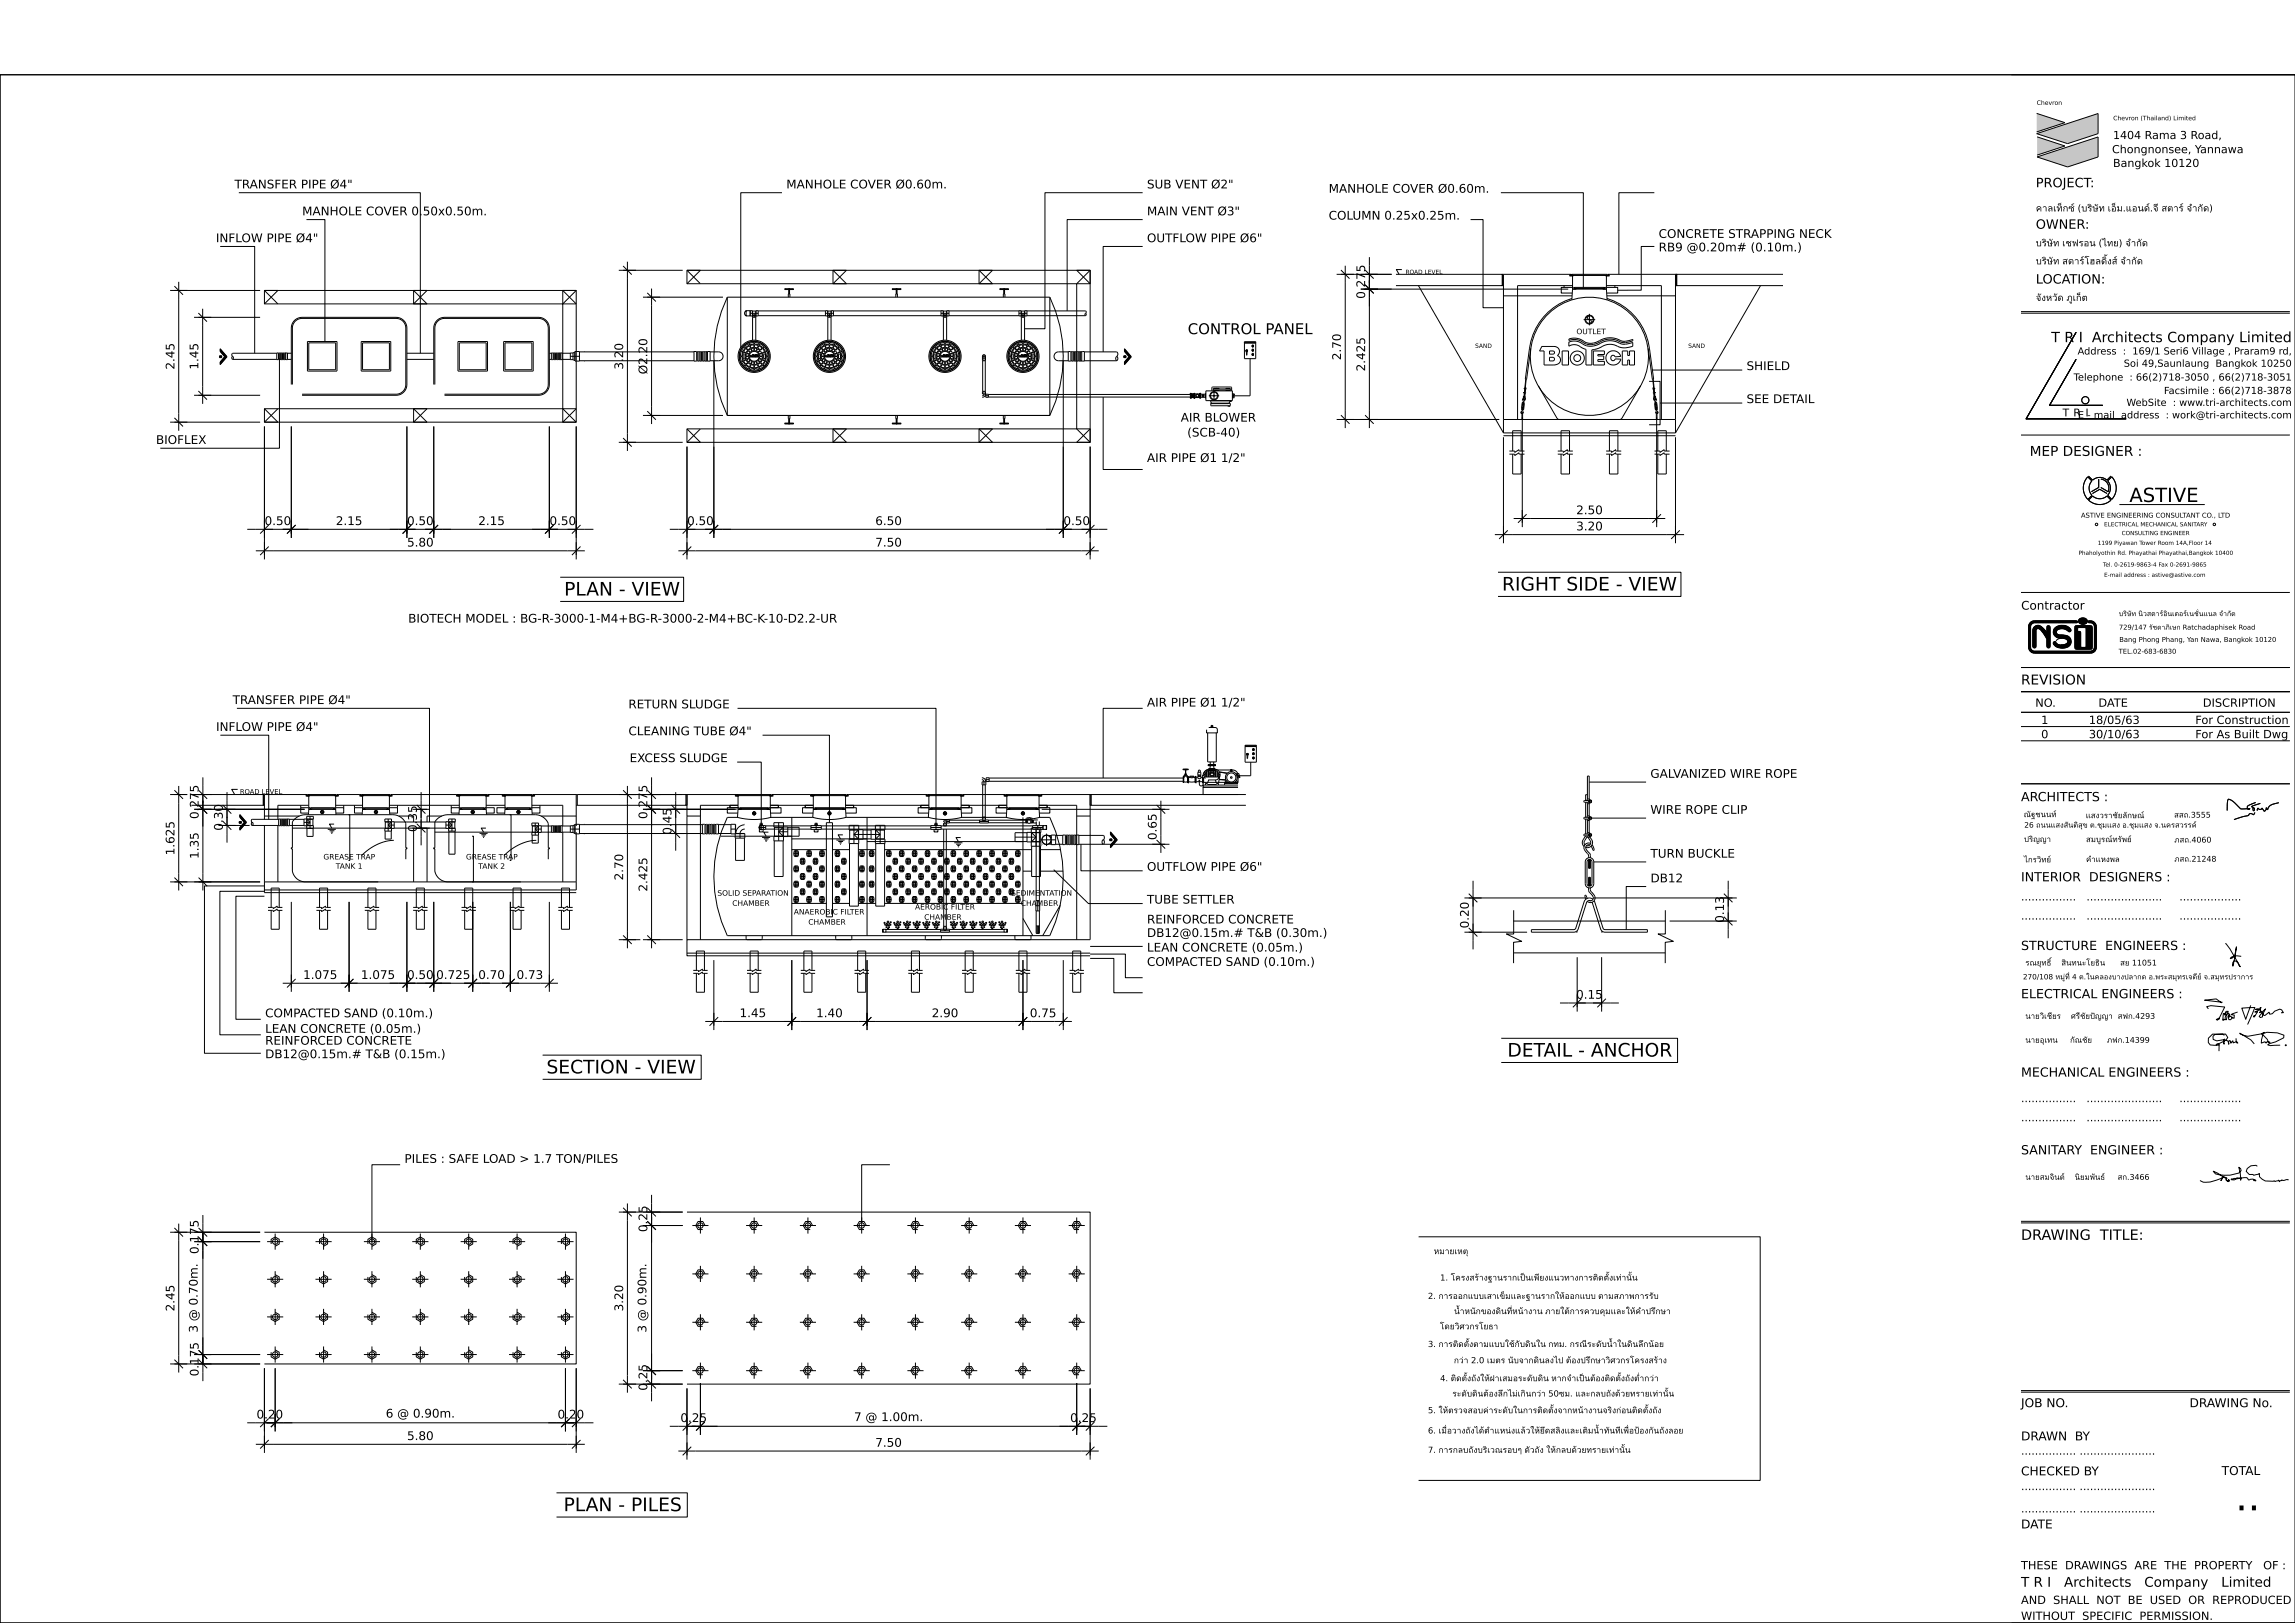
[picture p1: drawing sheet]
<svg xmlns="http://www.w3.org/2000/svg" width="420mm" height="297mm" viewBox="0 0 420 297" stroke-linecap="round" stroke-linejoin="round" font-family="sans-serif">
<defs><g id="words">
<text font-size="7.1" x="409.1" y="276.4">..</text>
<text font-size="3.6" x="389.7" y="91.9">ASTIVE</text>
<g font-size="3.4">
<text x="103.2" y="109">PLAN - VIEW</text>
<text x="274.9" y="108.1">RIGHT SIDE - VIEW</text>
<text x="100" y="196.4">SECTION - VIEW</text>
<text x="275.9" y="193.4">DETAIL - ANCHOR</text>
<text x="103.1" y="276.5">PLAN - PILES</text>
</g>
<text font-size="2.7" x="217.4" y="61.2">CONTROL PANEL</text>
<g font-size="2.6">
<text x="375.4" y="62.6">T R I Architects Company Limited</text>
<text x="369.9" y="226.9">DRAWING TITLE:</text>
</g>
<g font-size="2.5">
<text x="371.4" y="83.4">MEP DESIGNER :</text>
<text x="369.9" y="125.3">REVISION</text>
<text x="369.9" y="290.4">T R I</text>
<text x="377.7" y="290.4">Architects</text>
<text x="392.4" y="290.4">Company</text>
<text x="406.5" y="290.4">Limited</text>
</g>
<g font-size="2.4">
<text x="372.6" y="34.3">PROJECT:</text>
<text x="372.6" y="41.9">OWNER:</text>
<text x="372.6" y="51.9">LOCATION:</text>
</g>
<g font-size="2.3">
<text x="369.9" y="146.6">ARCHITECTS :</text>
<text x="369.9" y="161.3">INTERIOR DESIGNERS :</text>
<text x="369.9" y="173.8">STRUCTURE ENGINEERS :</text>
<text x="369.9" y="182.7">ELECTRICAL ENGINEERS :</text>
<text x="369.9" y="197">MECHANICAL ENGINEERS :</text>
<text x="369.9" y="211.2">SANITARY ENGINEER :</text>
</g>
<g font-size="2.2">
<text x="42.9" y="34.5">TRANSFER PIPE Ø4&quot;</text>
<text x="143.9" y="34.5">MANHOLE COVER Ø0.60m.</text>
<text x="209.9" y="34.5">SUB VENT Ø2&quot;</text>
<text x="243.2" y="35.3">MANHOLE COVER Ø0.60m.</text>
<text x="55.3" y="39.4">MANHOLE COVER 0.50x0.50m.</text>
<text x="209.9" y="39.4">MAIN VENT Ø3&quot;</text>
<text x="243.2" y="40.2">COLUMN 0.25x0.25m.</text>
<text x="39.5" y="44.3">INFLOW PIPE Ø4&quot;</text>
<text x="209.9" y="44.3">OUTFLOW PIPE Ø6&quot;</text>
<text x="303.5" y="43.5">CONCRETE STRAPPING NECK</text>
<text x="303.5" y="46">RB9 @0.20m# (0.10m.)</text>
<text x="249.8" y="54.7" transform="rotate(-90 249.8 54.7)">0.275</text>
<text x="245.4" y="65.9" transform="rotate(-90 245.4 65.9)">2.70</text>
<text x="31.9" y="67.6" transform="rotate(-90 31.9 67.6)">2.45</text>
<text x="36.3" y="67.6" transform="rotate(-90 36.3 67.6)">1.45</text>
<text x="114" y="67.6" transform="rotate(-90 114 67.6)">3.20</text>
<text x="118.5" y="68.5" transform="rotate(-90 118.5 68.5)">Ø2.20</text>
<text x="249.8" y="68" transform="rotate(-90 249.8 68)">2.425</text>
<text x="319.6" y="67.7">SHIELD</text>
<text x="216.1" y="77.2">AIR BLOWER</text>
<text x="319.6" y="73.8">SEE DETAIL</text>
<text x="28.5" y="81.2">BIOFLEX</text>
<text x="217.3" y="79.9">(SCB-40)</text>
<text x="209.9" y="84.5">AIR PIPE Ø1 1/2&quot;</text>
<text x="288.5" y="94.1">2.50</text>
<text x="48.4" y="96.1">0.50</text>
<text x="61.5" y="96.1">2.15</text>
<text x="74.5" y="100">5.80</text>
<text x="74.5" y="96.1">0.50</text>
<text x="87.5" y="96.1">2.15</text>
<text x="100.6" y="96.1">0.50</text>
<text x="125.7" y="96.1">0.50</text>
<text x="160.2" y="96.1">6.50</text>
<text x="160.2" y="100">7.50</text>
<text x="194.6" y="96.1">0.50</text>
<text x="288.5" y="97.1">3.20</text>
<text x="74.7" y="113.9">BIOTECH MODEL : BG-R-3000-1-M4+BG-R-3000-2-M4+BC-K-10-D2.2-UR</text>
<text x="369.9" y="111.6">Contractor</text>
<text x="42.6" y="128.8">TRANSFER PIPE Ø4&quot;</text>
<text x="115" y="129.6">RETURN SLUDGE</text>
<text x="209.9" y="129.3">AIR PIPE Ø1 1/2&quot;</text>
<text x="39.5" y="133.8">INFLOW PIPE Ø4&quot;</text>
<text x="115" y="134.5">CLEANING TUBE Ø4&quot;</text>
<text x="115.2" y="139.5">EXCESS SLUDGE</text>
<text x="302" y="142.3">GALVANIZED WIRE ROPE</text>
<text x="36.3" y="149.9" transform="rotate(-90 36.3 149.9)">0.275</text>
<text x="118.5" y="149.9" transform="rotate(-90 118.5 149.9)">0.275</text>
<text x="302" y="148.9">WIRE ROPE CLIP</text>
<text x="40.8" y="152" transform="rotate(-90 40.8 152)">0.30</text>
<text x="76.3" y="152.3" transform="rotate(-90 76.3 152.3)">0.35</text>
<text x="122.9" y="152.7" transform="rotate(-90 122.9 152.7)">0.45</text>
<text x="211.7" y="153.7" transform="rotate(-90 211.7 153.7)">0.65</text>
<text x="31.9" y="156.5" transform="rotate(-90 31.9 156.5)">1.625</text>
<text x="36.3" y="157.2" transform="rotate(-90 36.3 157.2)">1.35</text>
<text x="114" y="161.1" transform="rotate(-90 114 161.1)">2.70</text>
<text x="209.9" y="159.4">OUTFLOW PIPE Ø6&quot;</text>
<text x="302" y="161.5">DB12</text>
<text x="302" y="156.9">TURN BUCKLE</text>
<text x="118.5" y="163.2" transform="rotate(-90 118.5 163.2)">2.425</text>
<text x="209.9" y="165.4">TUBE SETTLER</text>
<text x="209.9" y="169">REINFORCED CONCRETE</text>
<text x="209.9" y="171.5">DB12@0.15m.# T&amp;B (0.30m.)</text>
<text x="268.8" y="169.9" transform="rotate(-90 268.8 169.9)">0.20</text>
<text x="315.5" y="168.9" transform="rotate(-90 315.5 168.9)">0.13</text>
<text x="55.5" y="179.1">1.075</text>
<text x="66" y="179.1">1.075</text>
<text x="74.5" y="179.1">0.50</text>
<text x="79.8" y="179.1">0.725</text>
<text x="87.5" y="179.1">0.70</text>
<text x="94.5" y="179.1">0.73</text>
<text x="209.9" y="174.1">LEAN CONCRETE (0.05m.)</text>
<text x="209.9" y="176.8">COMPACTED SAND (0.10m.)</text>
<text x="288.4" y="182.8">0.15</text>
<text x="48.5" y="186.2">COMPACTED SAND (0.10m.)</text>
<text x="48.5" y="189">LEAN CONCRETE (0.05m.)</text>
<text x="48.5" y="191.2">REINFORCED CONCRETE</text>
<text x="135.3" y="186.1">1.45</text>
<text x="149.4" y="186.1">1.40</text>
<text x="170.5" y="186.1">2.90</text>
<text x="188.5" y="186.1">0.75</text>
<text x="48.5" y="193.6">DB12@0.15m.# T&amp;B (0.15m.)</text>
<text x="74" y="212.8">PILES : SAFE LOAD &gt; 1.7 TON/PILES</text>
<text x="118.5" y="225.5" transform="rotate(-90 118.5 225.5)">0.25</text>
<text x="36.3" y="229.5" transform="rotate(-90 36.3 229.5)">0.175</text>
<text x="31.9" y="240" transform="rotate(-90 31.9 240)">2.45</text>
<text x="114" y="240" transform="rotate(-90 114 240)">3.20</text>
<text x="36.2" y="243.9" transform="rotate(-90 36.2 243.9)">3 @ 0.70m.</text>
<text x="118.3" y="243.9" transform="rotate(-90 118.3 243.9)">3 @ 0.90m.</text>
<text x="36.3" y="251.9" transform="rotate(-90 36.3 251.9)">0.175</text>
<text x="118.5" y="254.5" transform="rotate(-90 118.5 254.5)">0.25</text>
<text x="369.9" y="257.5">JOB NO.</text>
<text x="400.7" y="257.5">DRAWING No.</text>
<text x="46.9" y="259.6">0.20</text>
<text x="70.6" y="259.4">6 @ 0.90m.</text>
<text x="74.5" y="263.5">5.80</text>
<text x="102" y="259.6">0.20</text>
<text x="124.5" y="260.2">0.25</text>
<text x="156.3" y="260.1">7 @ 1.00m.</text>
<text x="195.8" y="260.2">0.25</text>
<text x="369.9" y="263.6">DRAWN BY</text>
<text x="160.2" y="264.7">7.50</text>
<text x="369.9" y="270">CHECKED BY</text>
<text x="406.6" y="269.9">TOTAL</text>
<text x="369.9" y="279.7">DATE</text>
</g>
<g font-size="2.1">
<text x="372.5" y="129.3">NO.</text>
<text x="384" y="129.3">DATE</text>
<text x="403.1" y="129.3">DISCRIPTION</text>
<text x="373.5" y="135.1">0</text>
<text x="373.5" y="132.5">1</text>
<text x="382.3" y="135.1">30/10/63</text>
<text x="382.3" y="132.5">18/05/63</text>
<text x="401.8" y="135.1">For As Built Dwg</text>
<text x="401.8" y="132.5">For Construction</text>
<text x="369.9" y="287.2">THESE DRAWINGS ARE THE PROPERTY</text>
<text x="414.2" y="287.2">OF :</text>
<text x="369.9" y="293.5">AND SHALL NOT BE USED OR REPRODUCED</text>
<text x="369.9" y="296.4">WITHOUT SPECIFIC PERMISSION.</text>
</g>
<g font-size="2">
<text x="386.5" y="28">Chongnonsee, Yannawa</text>
<text x="386.7" y="25.4">1404 Rama 3 Road,</text>
<text x="386.7" y="30.6">Bangkok 10120</text>
<text x="377.5" y="76.2">T RE - mail address : work@tri-architects.com</text>
<text x="381.7" y="76.2">I</text>
<text x="369.9" y="164.8">................</text>
<text x="381.8" y="164.8">......................</text>
<text x="398.8" y="164.8">..................</text>
<text x="369.9" y="168.3">................</text>
<text x="381.8" y="168.3">......................</text>
<text x="398.8" y="168.3">..................</text>
<text x="369.9" y="201.7">................</text>
<text x="381.8" y="201.7">......................</text>
<text x="398.8" y="201.7">..................</text>
<text x="369.9" y="205.2">................</text>
<text x="381.8" y="205.2">......................</text>
<text x="398.8" y="205.2">..................</text>
<text x="369.9" y="266.2">................ ......................</text>
<text x="369.9" y="272.7">................ ......................</text>
<text x="369.9" y="276.8">................ ......................</text>
</g>
<g font-size="1.8">
<text x="380.2" y="64.9">Address : 169/1 Seri6 Village , Praram9 rd,</text>
<text x="379.5" y="69.6">Telephone : 66(2)718-3050 , 66(2)718-3051</text>
<text x="388.7" y="67.1">Soi 49,Saunlaung Bangkok 10250</text>
<text x="389.2" y="74.3">WebSite : www.tri-architects.com</text>
<text x="396" y="72.1">Facsimile : 66(2)718-3878</text>
</g>
<g font-size="1.7">
<text x="372.6" y="38.7">คาลเท็์ซ์(บริ</text>
<text x="376.3" y="38.7">็ท</text>
<text x="377.5" y="38.7">กซ</text>
<text x="382" y="38.7">ิร</text>
<text x="382.9" y="38.7">ษ</text>
<text x="382.9" y="38.7">ัษัท เอ็</text>
<text x="386.3" y="38.7">็อ</text>
<text x="387.3" y="38.7">ม.แอนด.จีสตาร ำจำจักัด)</text>
<text x="392.3" y="38.7">์ด์ีจ</text>
<text x="398.7" y="38.7">์ร์จำก</text>
<text x="372.6" y="45.1">บริ</text>
<text x="373.7" y="45.1">ิร</text>
<text x="374.6" y="45.1">ษ</text>
<text x="374.6" y="45.1">ัษัท เชฟรอน (ไทย) จำก</text>
<text x="388.9" y="45.1">ำจำจักัด</text>
<text x="372.6" y="48.4">บริ</text>
<text x="373.7" y="48.4">ิร</text>
<text x="374.6" y="48.4">ษ</text>
<text x="374.6" y="48.4">ัษัท สตาร</text>
<text x="380.5" y="48.4">์ร์โฮลดิ์ส์จำก</text>
<text x="384.5" y="48.4">ิ้</text>
<text x="384.5" y="48.4">้ด</text>
<text x="385.6" y="48.4">ดิ้งส ำจำจักัด</text>
<text x="372.6" y="55.1">จ</text>
<text x="372.6" y="55.1">ัจังหว</text>
<text x="375.6" y="55.1">ัวัด ภ ็ก</text>
<text x="378.2" y="55.1">ูภูเก็</text>
<text x="380.9" y="55.1">ต</text>
</g>
<g font-size="1.5">
<text x="262.4" y="229.5">หมายเหต</text>
<text x="267.7" y="229.5">ุตุ</text>
<text x="261.3" y="237.7">2. การออกแบบเสาเข็</text>
<text x="263.5" y="234.3">1. โครงสร</text>
<text x="269.8" y="234.3">้ร้างฐานรากเป็ ีพ</text>
<text x="274.4" y="237.7">็ข</text>
<text x="275.5" y="237.7">มและฐานรากให</text>
<text x="278.2" y="234.3">็ป</text>
<text x="279.1" y="234.3">นเพี</text>
<text x="281.7" y="234.3">ยงแนวทางการติั</text>
<text x="285.3" y="237.7">้ห้ออกแบบ ตามสภาพการร</text>
<text x="291.5" y="234.3">ิต้ตั้ตั้งเท ั</text>
<text x="292.5" y="234.3">ดต</text>
<text x="295.7" y="234.3">่ท่าน</text>
<text x="297.6" y="234.3">้นั้นั้น</text>
<text x="301.8" y="237.7">ัรับ</text>
<text x="263.5" y="243.3">โดยวิ</text>
<text x="266.1" y="240.5">น้ ันักของดิีี้น้างาน ภายใต</text>
<text x="266.1" y="240.5">้ำหน</text>
<text x="266.1" y="240.5">ำน้ำน้ำน</text>
<text x="266.2" y="243.3">ิว</text>
<text x="267.1" y="243.3">ศวกรโยธา</text>
<text x="273.7" y="240.5">ิด่ท</text>
<text x="274.7" y="240.5">นท่</text>
<text x="276.7" y="240.5">ที่หน</text>
<text x="286.3" y="240.5">้ต้การควบค</text>
<text x="292.7" y="240.5">ุคุมและใหำคำค ึร</text>
<text x="298.3" y="240.5">้ห้คำปรึ</text>
<text x="303" y="240.5">กษา</text>
<text x="261.3" y="246.5">3. การติั</text>
<text x="265.9" y="246.5">ิต้ตั้ตั้งตามแบบใชักับดิ</text>
<text x="266.1" y="249.5">กว</text>
<text x="266.9" y="246.5">ดต</text>
<text x="267" y="249.5">่ว่า 2.0 เมตร น</text>
<text x="275.9" y="249.5">ันับจากดิ</text>
<text x="276.1" y="246.5">้ช้ก ิด</text>
<text x="280.1" y="246.5">นใน กทม. กรณี ัดับน้</text>
<text x="280.6" y="249.5">ิด</text>
<text x="281.6" y="249.5">นลงไป ต</text>
<text x="286.6" y="249.5">้ต้องปรึ</text>
<text x="289" y="246.5">ีณ</text>
<text x="290.2" y="249.5">ึร</text>
<text x="290.4" y="246.5">ระด ้ำในดิึล้น้อย</text>
<text x="291" y="249.5">กษาวิ</text>
<text x="293.8" y="249.5">ิว</text>
<text x="294.1" y="246.5">ำน้ำน้ำน</text>
<text x="294.7" y="249.5">ศวกรโครงสร</text>
<text x="297.7" y="246.5">ิด</text>
<text x="298.7" y="246.5">นลึ</text>
<text x="300.7" y="246.5">กน</text>
<text x="302.6" y="249.5">้ร้าง</text>
<text x="263.5" y="252.8">4. ติั ัถังให</text>
<text x="265.5" y="252.8">ิต้ตั้ตั้งถ</text>
<text x="265.8" y="255.6">ระด ิด้ต้องลึ ่ม่เกิ</text>
<text x="266.5" y="252.8">ดต</text>
<text x="267.4" y="255.6">ัดับดิ</text>
<text x="270.4" y="255.6">นต</text>
<text x="271.6" y="252.8">้ห้ฝาเสมอระด ิด</text>
<text x="274.1" y="255.6">ึล</text>
<text x="275" y="255.6">กไม ิก</text>
<text x="279.2" y="255.6">นกว</text>
<text x="279.4" y="252.8">ัดับดิ</text>
<text x="281.2" y="255.6">่ว่า 50ซม. และกลบถ ้ด้วยทรายเท ั</text>
<text x="282.4" y="252.8">น หากจำเป็ ้ต้องติั ัถังต่ ่ว่า</text>
<text x="286.7" y="252.8">ำจำจ ็ป</text>
<text x="289.9" y="252.8">นต</text>
<text x="293.6" y="252.8">ิต้ตั้ตั้งถ ่ำกว</text>
<text x="293.9" y="255.6">ัถังด</text>
<text x="294.6" y="252.8">ดต</text>
<text x="299" y="252.8">ำต่ำต่ำต</text>
<text x="302.4" y="255.6">่ท่าน</text>
<text x="304.3" y="255.6">้นั้นั้น</text>
<text x="261.3" y="262.3">6. เมมื่อวางถ</text>
<text x="261.3" y="258.6">5. ให</text>
<text x="263.8" y="262.3">ืื</text>
<text x="263.8" y="262.3">่ม</text>
<text x="264" y="258.6">้ห้ตรวจสอบค</text>
<text x="264.8" y="262.3">่</text>
<text x="268.2" y="262.3">ัถังไดำตำต</text>
<text x="270.6" y="262.3">้ด้ตำแหน</text>
<text x="271.4" y="258.6">่ค่าระด</text>
<text x="274.9" y="258.6">ัดับในการติั</text>
<text x="275.5" y="262.3">่น่งแล</text>
<text x="278.3" y="262.3">้ล้วใหึย</text>
<text x="280.8" y="262.3">้ห้ยึ</text>
<text x="281.3" y="258.6">ิต้ตั้ตั้งจากหน</text>
<text x="282.3" y="258.6">ดต</text>
<text x="282.7" y="262.3">ดสลิ</text>
<text x="284.6" y="262.3">ิล</text>
<text x="285.6" y="262.3">งและเติ้้ัทันทีืพื่อป</text>
<text x="288.7" y="258.6">้น้างานจริ่ก่อนติั ัถัง</text>
<text x="289.6" y="262.3">ิตำน้ำน้ำน</text>
<text x="290.6" y="262.3">มนำท ีท่พ้ป้องก ัถังลอย</text>
<text x="294.2" y="258.6">ิร</text>
<text x="295" y="258.6">งก</text>
<text x="296.6" y="262.3">เพื</text>
<text x="298.1" y="262.3">่</text>
<text x="298.6" y="258.6">ิต้ตั้ตั้งถ</text>
<text x="299.6" y="258.6">ดต</text>
<text x="301.7" y="262.3">ักันถ</text>
<text x="261.3" y="265.9">7. การกลบถ</text>
<text x="268.7" y="265.9">ัถังบริ</text>
<text x="271.4" y="265.9">ิร</text>
<text x="272.2" y="265.9">เวณรอบๆ ต ัถัง ให</text>
<text x="279" y="265.9">ัตัวถ</text>
<text x="283.7" y="265.9">้ห้กลบด</text>
<text x="287.6" y="265.9">้ด้วยทรายเท ั</text>
<text x="294.4" y="265.9">่ท่าน</text>
<text x="296.3" y="265.9">้นั้นั้น</text>
</g>
<g font-size="1.4">
<text x="288.5" y="61.1">OUTLET</text>
<text x="370.3" y="149.5">ณ</text>
<text x="370.3" y="149.5">ัณัฐชนนท</text>
<text x="375.4" y="149.5">์ท์</text>
<text x="381.7" y="149.7">แสงวราช ัลักษณ</text>
<text x="386.6" y="149.7">ัชัยล</text>
<text x="391.1" y="149.7">์ณ์</text>
<text x="397.9" y="149.6">สสถ.3555</text>
<text x="370.4" y="154.1">ปริ</text>
<text x="370.4" y="151.5">26 ถนนแสงส ิต</text>
<text x="371.3" y="154.1">ิร</text>
<text x="372.1" y="154.1">ญญา</text>
<text x="377.7" y="151.5">ัสันติ</text>
<text x="380.3" y="151.5">ส</text>
<text x="380.3" y="151.5">ุสุข ต.ช</text>
<text x="381.7" y="154.1">สมบ ์ณ์ทร ์ย์</text>
<text x="383.6" y="154.1">ูบูรณ ัรัพย</text>
<text x="383.8" y="151.5">ุชุมแสง อ.ช</text>
<text x="389.6" y="151.5">ุชุมแสง จ.นครสวรรค</text>
<text x="397.9" y="154.2">ภสถ.4060</text>
<text x="401.1" y="151.5">์ค์</text>
<text x="59.2" y="157.3">GREASE TRAP</text>
<text x="61.4" y="159">TANK 1</text>
<text x="85.3" y="157.3">GREASE TRAP</text>
<text x="87.5" y="159">TANK 2</text>
<text x="370.4" y="157.8">ไกรวิ์ย์</text>
<text x="372.8" y="157.8">ิว</text>
<text x="373.6" y="157.8">ทย</text>
<text x="381.7" y="157.7">คำแหงพล</text>
<text x="381.7" y="157.7">ำคำค</text>
<text x="397.9" y="157.7">ภสถ.21248</text>
<text x="131.3" y="163.9">SOLID SEPARATION</text>
<text x="134" y="165.8">CHAMBER</text>
<text x="145.3" y="167.3">ANAEROBIC FILTER</text>
<text x="167.5" y="166.4">AEROBIC FILTER</text>
<text x="185" y="163.9">SEDIMENTATION</text>
<text x="186.8" y="165.8">CHAMBER</text>
<text x="147.9" y="169.2">CHAMBER</text>
<text x="169.1" y="168.3">CHAMBER</text>
<text x="370.6" y="176.7">รณย ิิ</text>
<text x="372.7" y="176.7">ุยุทธ์</text>
<text x="374.5" y="176.7">์ธ</text>
<text x="375.5" y="176.7">ธิ์</text>
<text x="377.2" y="176.7">สิ</text>
<text x="377.2" y="176.7">ิส</text>
<text x="378.1" y="176.7">นทนะโยธิ</text>
<text x="383.4" y="176.7">ิธ</text>
<text x="384.3" y="176.7">น</text>
<text x="388" y="176.7">สย 11051</text>
<text x="370.6" y="186.4">นายวิีช</text>
<text x="370.6" y="190.8">นายอ</text>
<text x="373.3" y="186.4">ิว ยร</text>
<text x="373.3" y="190.8">ุอุเทน</text>
<text x="374.1" y="186.4">เชี</text>
<text x="378.8" y="190.8">ก</text>
<text x="378.8" y="190.8">ักัณช</text>
<text x="379" y="186.4">ศรี</text>
<text x="379.9" y="186.4">ีร</text>
<text x="380.7" y="186.4">ช ัปัญญา สฟก.4293</text>
<text x="380.7" y="186.4">ัชัยป</text>
<text x="381" y="190.8">ัชัย</text>
<text x="385.6" y="190.8">ภฟก.14399</text>
<text x="370.6" y="215.9">นายสมจิ์ต์</text>
<text x="375.1" y="215.9">ิจ</text>
<text x="375.9" y="215.9">นต</text>
<text x="379.7" y="215.9">นิ</text>
<text x="379.7" y="215.9">ิน</text>
<text x="380.7" y="215.9">ยมพ ์ธ์</text>
<text x="382.4" y="215.9">ัพันธ</text>
<text x="387.5" y="215.9">สก.3466</text>
</g>
<g font-size="1.3">
<text x="387.7" y="112.7">บริ</text>
<text x="388.6" y="112.7">ิร</text>
<text x="389.2" y="112.7">ษ</text>
<text x="389.2" y="112.7">ัษัท นิ</text>
<text x="391.3" y="112.7">ิน</text>
<text x="392.2" y="112.7">วสตาริอ</text>
<text x="395.2" y="112.7">์ร์อิ</text>
<text x="396.6" y="112.7">นเตอร</text>
<text x="399.5" y="112.7">์ร์เนช</text>
<text x="401.5" y="112.7">ั</text>
<text x="401.5" y="112.7">่ชั่ชั่นแนล จำก</text>
<text x="406.1" y="112.7">ำจำจักัด</text>
<text x="370.2" y="179.2">270/108 หมีี</text>
<text x="377" y="179.2">ู่ท</text>
<text x="377" y="179.2">่มู่มู่ท่</text>
<text x="378.8" y="179.2">ที่4 ต.ในคลองบางปลากด อ.พระสม</text>
<text x="397.5" y="179.2">ุมุทรเจดี</text>
<text x="401.2" y="179.2">ีด</text>
<text x="402.1" y="179.2">ย</text>
<text x="402.1" y="179.2">์ย์จ.สม</text>
<text x="405.3" y="179.2">ุมุทรปราการ</text>
</g>
<g font-size="1.2">
<text x="380.8" y="94.7">ASTIVE ENGINEERING CONSULTANT CO., LTD</text>
<text x="387.7" y="119.6">TEL.02-683-6830</text>
<text x="387.8" y="115.2">729/147 ร</text>
<text x="387.8" y="117.5">Bang Phong Phang, Yan Nawa, Bangkok 10120</text>
<text x="393.3" y="115.2">ัรัชดาภิ</text>
<text x="396.3" y="115.2">ิภ</text>
<text x="397.1" y="115.2">เษก Ratchadaphisek Road</text>
<text x="43.9" y="145.3">ROAD LEVEL</text>
</g>
<g font-size="1.1">
<text x="372.7" y="19.2">Chevron</text>
<text x="386.7" y="22">Chevron (Thailand) Limited</text>
<text x="257.2" y="50.1">ROAD LEVEL</text>
<text x="269.9" y="63.7">SAND</text>
<text x="308.9" y="63.7">SAND</text>
</g>
<g font-size="1">
<text x="380.4" y="101.5">Phaholyothin Rd. Phayathai Phayathai,Bangkok 10400</text>
<text x="383.9" y="99.7">1199 Piyawan Tower Room 14A,Floor 14</text>
<text x="385.1" y="96.3">ELECTRICAL MECHANICAL SANITARY</text>
<text x="388.3" y="97.9">CONSULTING ENGINEER</text>
<text x="384.8" y="103.7">Tel. 0-2619-9863-4 Fax 0-2691-9865</text>
<text x="385.1" y="105.6">E-mail address : astive@astive.com</text>
</g>
</g></defs>
<g fill="#c8c8c8">
<path d="M372.8 28.7l11.2-3.6v3.6l-5.6 1.9z"/>
<path d="M372.8 25l5.1 1.7-5.1 1.7z"/>
<path d="M372.7 24.5l11.3-3.7v3.7l-5.6 1.8z"/>
<path d="M372.7 20.8l5.2 1.6-5.2 1.7z"/>
</g>
<g fill="none" stroke="#000" stroke-width=".18">
<path d="M368.1 13.7h51.9v283.3h-51.9M420 13.7h-420v283.3h420M43.7 35.3h33.2v29.3M143.1 35.3h-7.5v28.4M209.1 35.3h-17.9v24.9h-3.7M274.7 35.3h15.1v17.3M302.8 35.3h-6.5v14.9M372.7 24.5l11.3-3.7v3.7l-5.6 1.8zM372.7 20.8l5.2 1.6-5.2 1.7M372.8 28.7l11.2-3.6v3.6l-5.6 1.9zM372.8 25l5.1 1.7-5.1 1.7M31.1 53.2h16.5"/>
<path d="M31.9 52.4l1.6 1.5M32.7 51.6v27.2M35.5 58.1h12.1M36.3 57.3l1.6 1.6M37.1 56.5v17.4M40.3 45.1h6.3v19.5M48.4 55.6l2.5-2.4h-2.5v2.4h2.5M50.9 55.6l-2.5-2.4h57.1v24.1h-57.1l2.5-2.5M50.9 55.6h52.1v19.2h-52.1M56.1 40.2h3.4v22.3M75.7 53.2l2.5 2.4h-2.5v-2.4h2.5l-2.5 2.4M103 53.2l2.5 2.4h-2.5v-2.4h2.5l-2.5 2.4"/>
<path d="M113.2 49.5h11.7M114 48.7l1.6 1.5M114.8 47.9v34.6M117.7 54.4h14.6M118.5 53.6l1.5 1.6M119.2 52.8v24.8M125.7 51.9l2.5-2.4h-2.5v2.4h2.5M128.2 51.9l-2.5-2.4h73.8v31.4h-73.8l2.5-2.4M128.2 51.9h68.8v26.6h-68.8M133.1 54.4a25 25 0 0 0 0 21.6M133.1 54.4h59M133.1 54.4v21.6"/>
<path d="M136.5 56.9l-.2 .4 .2 .5v-.9h.8v.9h-.8M137.3 57.3h1.5M137.7 57.8v.3h.6v-1.2h.5v.9h-.5M137.7 57.8h.1M137.7 57.8v-.9h-.4v.9h.4M137.7 57.8h.6M137.7 56.9h.6M137.7 58.1v4.2M137.7 57.7l.3-.1 .3 .1M138 57.3v.8M138.3 58.1v4.2M138.3 57.8h.1"/>
<path d="M138.3 56.9v.9M138.8 57.8h12.3M138.8 56.9h12.3M144.3 54.4v-.6h.3v.6M144.3 53.8v-1h.2v1M144.3 53h-.7v-.2h1.6v.2h-.7M151.1 57.3h1.4M151.5 57.8h-.4v-.9h.4v5.4M151.5 57.8h.1M151.5 57.8h.6M151.5 56.9h.6M151.5 57.7l.3-.1 .3 .1"/>
<path d="M151.8 57.3v.8M152.1 58.1v4.2M152.1 57.8h.1M152.1 56.9v.9M152.1 57.8h.4v-.9h-.4v1.2h-.6M152.4 49.5l2.5 2.4h-2.5v-2.4h2.5l-2.5 2.4M152.5 57.8h19.7M152.5 56.9h19.7M163.9 54.4v-.6h.3v.6M164 53.8v-1h.2v1M164 53h-.7v-.2h1.6v.2h-.7M172.2 57.3h1.5"/>
<path d="M172.6 57.8h-.4v-.9h.4v1.2h.7v-1.2h.4v.9h-.4M172.6 57.8h.1M172.6 57.8h.6M172.6 56.9h.6M172.6 58.1v4.2M172.7 57.7l.2-.1 .3 .1M172.9 57.3v.8M173.2 58.1v4.2M173.2 57.8h.1M173.3 57.8h.1M173.7 57.8h12.8M173.7 56.9h12.8"/>
<path d="M179.2 49.5l2.4 2.4h-2.4v-2.4h2.4l-2.4 2.4M183.6 54.4v-.6h.3v.6M183.7 53.8v-1h.1v1M183.7 53h-.7v-.2h1.5v.2h-.7M186.5 57.3h1.4M186.9 57.8h-.4v-.9h.4v5.4M186.9 57.8h.1M186.9 57.8h.6M186.9 56.9h.6M186.9 57.7l.3-.1 .3 .1M187.2 57.3v.8M187.5 58.1v4.2"/>
<path d="M187.5 57.8h.1M187.5 56.9v.9M187.5 57.8h.4v-.9h-.4v1.2h-.6M187.9 56.9h10.8l.1 .2-.1 .2M187.9 57.8h10.8M192.1 54.4a25 25 0 0 1 0 21.6M192.1 54.4v21.6M198.7 57.3l-.1 .2 .1 .3M198.7 57.3l.1 .2-.1 .3M199.5 49.5l-2.5 2.4h2.5v-2.4h-2.5l2.5 2.4M209.1 40.2h-13.8v16.7M209.1 45.1h-7.2v19.3"/>
<path d="M244.6 50.2h10.1M245.4 49.4l1.6 1.6M246.2 48.6v29.7M249 52.9h38M249.8 52.1l1.6 1.6M249.8 49.4l1.6 1.6M250.6 47.1v31.2M255.5 50.2h19.4v2.1h-19.4M256.5 49.3h-1l.5 .9M259.6 52.3l15.5 26.9M269.1 40.2h2.3v16.1h3.7M275.1 50.2h-.2v2.1h.2"/>
<path d="M275.1 50.2v29M275.1 50.2h12.2M275.1 54.1h12.6M286.2 52.3v.3M287.3 50.2h.2v.2h.3v.1h-.5zM287.7 54.9l.2-2h6l.2 2M287.7 54.6a11.1 11.1 0 0 0-7.8 9.1l-.8 5.7h.3l.7-5.7M287.8 50.5v2.1h-2.1v1h2M287.8 52.3h-10.1v24.5M288 52.6h-.2v.3h.5v-.1h-.3M288 52.7l.1-.1h5.5l.1 .1-.3 .2v-.1h-5v.1l-.4-.1M289.8 58.5h2.1"/>
<path d="M290.9 57.8a.38 .38 0 0 0-.4 .5 .38 .38 0 0 0 .6 .2 .35 .35 0 0 1 .1 .4 .35 .35 0 0 1-.3 .3M290.9 57.4v2.1M293.8 52.6h.2v.3h-.5v-.1h.3M294 50.4h.3v-.2h.2v.3h-.5zM294 50.5v2.1h2v1h-2M294 52.3h10v24.5M294.1 54.1h12.5M294.1 54.6a11.1 11.1 0 0 1 7.8 9.1l.7 5.7h-.2l-.8-5.7M294.1 50.2h-6.5l-.1 .2h.3v.1l.1-.1h6l.1 .1v-.1h.2l-.1-.1M294.5 50.2h12.1M295.5 52.3v.3M302.8 45.1h-2.4v8h-4.4"/>
<path d="M306.6 50.2h.2v2.1h-.2M306.6 50.2v29M322.2 52.3l-15.6 26.9M326.3 50.2h-19.5v2.1h19.5M369.9 57.3h49.2M369.9 57h49.2M31.1 77.3h16.5M31.9 76.5l1.6 1.5M35.5 72.3h12.1M36.3 71.5l1.6 1.6M40.2 65.3h.4M40.2 65.2h.4"/>
<path d="M40.2 65.1h.4v.3h-.4zM40.2 65.4h.4M40.3 63.8l1.3 1.5-1.3 1.4v-.5l.8-.9-.8-1zM40.3 64.2l.9 1.1-.9 1M40.3 64.2l1 1.1-1 1.1M40.3 64.1l1 1.2-1 1.2M40.3 64l1.1 1.3-1.1 1.3M40.3 63.9l1.2 1.4-1.2 1.4M42.6 65.2l.1 .3-.1 .3M42.6 65.2l-.2 .3 .2 .3M42.6 65.8h8.1M48.4 74.8l2.5 2.5h-2.5v-2.5h2.5"/>
<path d="M48.4 78v24.4M50.7 64.6h-8.1l-.2 .3 .2 .3M51 64.6h-.3v1.2h.3M51 64.6h.1M51 65.8h.1M51 64.6v1.2M51.1 64.6h.2M51.1 64.6v1.2M51.1 65.8h.1M51.1 65.6v16.4h-21.8M51.3 65.8h-.2M51.3 64.6h.1"/>
<path d="M51.3 65.8h.1M51.3 64.6v1.2M51.4 64.6h.2M51.4 64.6v1.2M51.4 65.8h.1M51.6 64.6h.1M51.6 65.8h.1M51.6 64.6v1.2M51.6 65.8h-.1M51.7 64.6h.2M51.7 64.6v1.2M51.7 65.8h.1"/>
<path d="M51.9 65.8h-.2M51.9 64.6h.1M51.9 65.8h.1M51.9 64.6v1.2M52 64.6h.2M52 64.6v1.2M52 65.8h.1M52.2 64.6h.1M52.2 65.8h.1M52.2 64.6v1.2M52.2 65.8h-.1M52.3 64.6h.3v1.2h-.3"/>
<path d="M52.3 64.6v1.2M52.3 65.8h.1M52.6 64.6h.7M52.6 65.8h.7M53.3 70.4v-10.4a1.97 1.97 0 0 1 2-1.9h17.2a1.97 1.97 0 0 1 2 1.9v10.4a1.97 1.97 0 0 1-2 1.9h-17.2M53.3 78v20.4M53.5 70.4v-10.4a1.77 1.77 0 0 1 1.8-1.7h17.2a1.77 1.77 0 0 1 1.8 1.7v10.4a1.77 1.77 0 0 1-1.8 1.7h-17.2M56.3 62.5h5.4v5.4h-5.4zM56.5 62.7h4.9v5h-4.9zM66.1 62.5h5.4v5.4h-5.4zM66.3 62.7h5v5h-5zM74.5 64.6h4.9"/>
<path d="M74.5 65.8h4.9M74.5 78v20.4M75.7 74.8l2.5 2.5h-2.5v-2.5h2.5l-2.5 2.5M79.4 70.4v-10.4a1.97 1.97 0 0 1 1.9-1.9h17.3a1.97 1.97 0 0 1 1.9 1.9v10.4a1.97 1.97 0 0 1-1.9 1.9h-17.3M79.4 78v20.4M79.6 70.4v-10.4a1.77 1.77 0 0 1 1.7-1.7h17.3a1.77 1.77 0 0 1 1.7 1.7v10.4a1.77 1.77 0 0 1-1.7 1.7h-17.3M83.8 62.5h5.4v5.4h-5.4zM84.1 62.7h4.9v5h-4.9zM92.2 62.5h5.4v5.4h-5.4zM92.4 62.7h4.9v5h-4.9zM100.5 64.6h.4M100.5 65.8h.4"/>
<path d="M100.5 78v20.4M101.2 64.6h-.3v1.2h.3M101.2 64.6h.2M101.2 65.8h.2M101.2 64.6v1.2M101.4 65.8h.1M101.4 64.6h.1M101.4 64.6v1.2M101.5 64.6h.2M101.5 65.8h.2M101.5 64.6v1.2M101.5 65.8h.1"/>
<path d="M101.7 64.6h.1M101.7 64.6v1.2M101.7 65.8h.1M101.8 64.6h.2M101.8 65.8h.2M101.8 64.6v1.2M101.8 65.8h.1M102 65.8h.1M102 64.6h.1M102 64.6v1.2M102.1 64.6h.2M102.1 65.8h.2"/>
<path d="M102.1 64.6v1.2M102.1 65.8h.1M102.3 64.6h.1M102.3 64.6v1.2M102.3 65.8h.1M102.4 64.6h.1M102.4 65.8h.1M102.4 64.6v1.2M102.5 64.6h.4v1.2h-.4M102.5 64.6v1.2M102.9 64.6h1.5M102.9 65.8h1.5"/>
<path d="M103 74.8l2.5 2.5h-2.5v-2.5h2.5l-2.5 2.5M104.4 65.2h1.6M104.9 64.6h-.5v1.2h.5M104.9 64.6v1.2M104.9 65.8l.3 .2M105.2 64.4v1.6M105.2 64.4l-.3 .2M105.2 64.3h.8v1.8h-.8zM105.5 78v24.4M106 66h21M106 64.4h21M106.9 64.3v.1"/>
<path d="M106.9 66h.1M117.7 76h14.6M118.5 75.2l1.5 1.6M125.7 78.5l2.5 2.4h-2.5v-2.4h2.5M127.5 64.4l-.5-.1v1.8l.5-.1M127.5 66h.2M127.5 64.4h.2M127.5 64.4v1.6M127.7 66h.2M127.7 64.4v1.6M127.9 64.4h-.2M127.9 64.4h.1"/>
<path d="M127.9 66h.2M127.9 64.4h.2M127.9 64.4v1.6M128.1 66h.3M128.1 64.4v1.6M128.2 64.4h.2M128.2 64.4h-.1M128.4 66h.2M128.4 64.4h.2M128.4 64.4v1.6M128.6 66h.2M128.6 64.4h.2"/>
<path d="M128.6 64.4v1.6M128.8 66h.2M128.8 64.4h.2M128.8 64.4v1.6M129 66h.3M129 64.4h.3M129 64.4v1.6M129.3 66h.2M129.3 64.4h.2M129.3 64.4v1.6M129.5 64.4l.5-.1v1.8l-.5-.1M129.5 64.4v1.6"/>
<path d="M130 64.4h1.5a.81 .81 0 0 1 .8 .8 .81 .81 0 0 1-.8 .8h-1.5M130.6 66v32.4M133.1 76h59M135.5 65.2h.3l.1 .8-.2 .1zM135.7 64.3l.2 .1-.1 .8h-.3zM135.7 66.2l.3-.1 .4 .6-.2 .3zM136 65.2l.1-.8 .4 .2-.2 .6M136 65.2l.1 .8 .4-.2-.2-.6M136 64.8h.3v.8h-.3zM136.1 66l.4-.1 .3 .4-.3 .4zM136.2 63.4l.2 .3-.4 .6-.3-.1zM136.3 63.4l.7-.5 .1 .3-.6 .4z"/>
<path d="M136.3 67l.2-.2 .6 .4-.1 .3zM136.5 63.7l.3 .4-.3 .4-.4-.1zM136.5 65.2h.5l.1 .4-.5 .1zM136.6 63.7l.6-.4 .2 .4-.5 .3zM136.6 64.7l.5 .2-.1 .3h-.5zM136.7 65.8l.4-.2 .2 .3-.4 .3zM136.9 66.4l.5 .3-.2 .4-.6-.4zM136.9 64.2l.4 .3-.2 .3-.4-.2zM137 66.3l.3-.3 .3 .1-.2 .5zM137 64.1l.4-.3 .2 .5-.3 .2zM137.1 62.9l.9-.2v.3l-.8 .1zM137.2 67.3l.8 .1v.3l-.9-.1z"/>
<path d="M137.2 65h.3v.3h-.2zM137.3 63.2l.7-.1v.5l-.6 .1zM137.4 65.1h.1zM137.4 65.2l.1 .1zM137.4 66.7l.6 .1v.5l-.7-.1zM137.5 63.8l.5-.1v.5h-.3zM137.5 65.2h.1M137.6 65.1h.1v.2h-.1zM137.7 66.2h.3v.5l-.5-.1zM137.7 64.9v.1l.3 .1M137.7 64.9h.2M137.7 64.9l.2 .1"/>
<path d="M137.9 65h.1M138 65.1v.2h.3h-.1l.1-.2h-.2M138 65h.1M138.1 66.8l.5-.1 .2 .5-.7 .1zM138.1 67.4l.7-.1 .1 .3-.8 .1zM138.1 63.1l.7 .1-.2 .5-.5-.1zM138.1 62.7l.8 .2-.1 .2-.7-.1zM138.1 63.7l.4 .1-.1 .4h-.3zM138.1 66.2h.3l.1 .4-.4 .1zM138.1 65.1v.2M138.2 65h.5M138.2 65h-.1"/>
<path d="M138.3 65.1h.2l-.1 .1 .1 .1h-.2zM138.4 66.1l.3-.1 .3 .3-.4 .3zM138.6 65.1h.2v.2h-.2zM138.6 63.8l.4 .3-.3 .4-.3-.2zM138.7 65.3h.1M138.7 65.1h.1M138.7 66.7l.4-.3 .4 .3-.6 .4zM138.8 64.5l.3-.3 .3 .4-.5 .2zM138.8 64.9h-.9M138.8 64.9l-.1 .1-.7 .1M138.8 65h-.1M138.8 64.9l-.1 .1"/>
<path d="M138.9 63.3l.6 .4-.4 .3-.4-.3zM138.9 67.2l.7-.4 .2 .2-.8 .5zM138.9 65.6l.5 .2-.3 .4-.3-.3zM139 64.9l.4-.2 .1 .5h-.5zM139 62.9l.8 .5-.2 .2-.7-.4zM139 65.2h.5l-.1 .5-.4-.1zM139.2 64.1l.3-.4 .3 .3 .1 .4-.4 .1M139.5 65.9l.4 .1-.4 .7-.3-.4zM139.6 63.7l.2-.3 .5 .8-.2 .1zM139.7 65.2l-.2 .6 .5 .2v-.8M139.7 65.2l-.2-.6 .5-.2v.8M139.7 64.8h.3v.8h-.3z"/>
<path d="M140.1 66.1l.2 .1-.5 .8-.2-.3zM140.1 64.4l.3-.1 .1 .9h-.3zM140.2 65.2h.3l-.1 .9-.3-.1zM144.3 76v.6h.3v-.6M144.3 76.6v1h.2v-1M144.3 77.4h-.7v.2h1.6v-.2h-.7M149.3 65.2h.3l.1 .8-.3 .1zM149.4 64.3l.3 .1-.1 .8h-.3zM149.5 66.2l.3-.1 .4 .6-.2 .3zM149.8 65.2v-.8l.5 .2-.2 .6M149.8 65.2v.8l.5-.2-.2-.6M149.8 64.8h.3v.8h-.3z"/>
<path d="M149.9 66l.4-.1 .3 .4-.3 .4zM150 63.4l.2 .3-.4 .6-.3-.1zM150 63.4l.8-.5 .1 .3-.7 .4zM150 67l.2-.2 .7 .4-.1 .3zM150.3 63.7l.3 .4-.3 .4-.4-.1zM150.3 65.2h.5v.4l-.4 .1zM150.3 63.7l.6-.4 .2 .4-.4 .3zM150.4 64.7l.4 .2v.3h-.5zM150.4 65.8l.5-.2 .1 .3-.3 .3zM150.7 66.4l.4 .3-.2 .4-.6-.4zM150.7 64.2l.3 .3-.1 .3-.5-.2zM150.8 64.1l.4-.3 .2 .5-.3 .2z"/>
<path d="M150.9 62.9l.8-.2v.3l-.7 .1zM151 67.3l.7 .1v.3l-.8-.1zM151 65h.3v.3h-.3zM151 63.2l.7-.1v.5l-.5 .1zM151.1 66l.3 .1-.2 .5-.4-.3zM151.1 65.1h.1zM151.1 65.2l.1 .1zM151.2 66.7l.5 .1v.5l-.7-.1zM151.3 63.8l.4-.1v.5h-.3zM151.3 65.2h.1M151.3 65.1h.2v.2h-.2zM151.4 66.2h.3v.5l-.4-.1z"/>
<path d="M151.5 64.9v.1l.2 .1M151.5 64.9h.2M151.5 64.9l.2 .1M151.7 65h.1M151.8 65.1v.2h.3h-.1l.1-.2h-.2v.2M151.8 65h.1M151.8 66.8l.6-.1 .2 .5-.8 .1zM151.8 67.4l.8-.1 .1 .3-.9 .1zM151.8 63.1l.8 .1-.2 .5-.6-.1zM151.8 62.7l.9 .2-.1 .2-.8-.1zM151.8 63.7l.5 .1-.2 .4h-.3zM151.8 66.2h.3l.2 .4-.5 .1z"/>
<path d="M151.9 65.1v.2M152 65h.4M152 65h-.1M152.1 65.1h.2l-.1 .1 .1 .1h-.2zM152.2 66.1l.3-.1 .3 .3-.4 .3zM152.4 65.1h.2v.2h-.2zM152.4 63.8l.4 .3-.3 .4-.3-.2zM152.4 65.3h.1M152.4 65.1h.1M152.4 78.5l2.5 2.4h-2.5v-2.4h2.5l-2.5 2.4M152.5 66.7l.4-.3 .3 .3-.6 .4zM152.5 64.5l.4-.3 .3 .4-.5 .2z"/>
<path d="M152.6 64.9h-.9M152.6 64.9l-.1 .1-.8 .1M152.6 65h-.2M152.6 64.9l-.2 .1M152.6 63.3l.6 .4-.3 .3-.4-.3zM152.7 67.2l.6-.4 .2 .2-.7 .5zM152.7 65.6l.5 .2-.3 .4-.4-.3zM152.7 64.9l.5-.2 .1 .5h-.5zM152.8 62.9l.7 .5-.2 .2-.6-.4zM152.8 65.2h.5l-.1 .5-.5-.1zM153 64.1l.3-.4 .2 .3 .2 .4-.4 .1M153.3 65.9l.4 .1-.4 .7-.3-.4z"/>
<path d="M153.5 65.2l-.2 .6 .4 .2 .1-.8M153.5 65.2l-.2-.6 .4-.2 .1 .8M153.5 64.8h.3v.8h-.3zM153.6 63.4l.5 .8-.3 .1-.4-.6zM153.8 66.1l.3 .1-.5 .8-.2-.3zM153.9 64.4l.2-.1 .2 .9h-.3zM154 65.2h.3l-.2 .9-.2-.1zM163.9 76v.6h.3v-.6M164 76.6v1h.2v-1M164 77.4h-.7v.2h1.6v-.2h-.7M170.4 65.2h.3l.2 .8-.3 .1zM170.6 64.3l.3 .1-.2 .8h-.3z"/>
<path d="M170.6 66.2l.3-.1 .4 .6-.2 .3zM170.9 65.2l.1-.8 .4 .2-.1 .6M170.9 65.2l.1 .8 .4-.2-.1-.6M170.9 64.8h.4l-.1 .8h-.3zM171 66l.5-.1 .3 .4-.4 .4zM171.1 63.4l.2 .3-.4 .6-.3-.1zM171.2 63.4l.7-.5 .1 .3-.6 .4zM171.2 67l.2-.2 .6 .4-.1 .3zM171.4 63.7l.4 .4-.3 .4-.5-.1zM171.4 65.2h.5l.1 .4-.5 .1zM171.5 63.7l.6-.4 .2 .4-.5 .3zM171.5 64.7l.5 .2-.1 .3h-.5z"/>
<path d="M171.6 65.8l.4-.2 .2 .3-.3 .3zM171.8 66.4l.5 .3-.2 .4-.6-.4zM171.9 64.2l.3 .3-.2 .3-.4-.2zM171.9 66.3l.4-.3 .2 .1-.2 .5zM171.9 64.1l.4-.3 .2 .5-.2 .2zM172 62.9l.9-.2v.3l-.8 .1zM172.1 67.3l.8 .1v.3l-.9-.1zM172.2 65h.2l.1 .3h-.3zM172.2 63.2l.7-.1v.5l-.5 .1zM172.3 65.1h.1zM172.3 65.2l.1 .1zM172.4 66.7l.5 .1v.5l-.7-.1z"/>
<path d="M172.4 63.8l.5-.1v.5h-.3zM172.4 65.2h.1M172.5 65.1h.1v.2h-.1zM172.6 66.2h.3v.5l-.5-.1zM172.6 64.9v.1l.3 .1M172.6 64.9h.3M172.6 64.9l.3 .1M172.6 64.9l.2 .1M172.8 65h.1M172.9 65h.1M172.9 65.1v.2h.3v-.2h-.2v.2M173 66.8l.5-.1 .2 .5-.7 .1z"/>
<path d="M173 67.4l.8-.1 .1 .3-.9 .1zM173 63.1l.7 .1-.2 .5-.5-.1zM173 62.7l.9 .2-.1 .2-.8-.1zM173 63.7l.5 .1-.2 .4h-.3zM173 66.2h.3l.2 .4-.5 .1zM173 65.1v.2M173.1 65h.5M173.2 65h-.2M173.2 65.2l-.1 .1h.1M173.2 65.2h-.1h.1M173.3 65.1h.1l-.1 .1 .2 .1h-.2zM173.4 66.1l.2-.1 .4 .3-.4 .3z"/>
<path d="M173.5 65.1h.2v.2h-.2zM173.6 63.8l.4 .3-.4 .4-.2-.2zM173.6 65.3h.1M173.6 65.1h.1M173.6 66.7l.5-.3 .3 .3-.6 .4zM173.7 64.5l.3-.3 .3 .4-.4 .2zM173.7 64.9h-.8M173.7 64.9l-.1 .1-.7 .1M173.7 65h-.1M173.7 64.9l-.1 .1M173.8 63.3l.6 .4-.3 .3-.5-.3zM173.8 67.2l.7-.4 .2 .2-.8 .5z"/>
<path d="M173.9 65.6l.4 .2-.3 .4-.3-.3zM173.9 64.9l.4-.2 .1 .5h-.4zM173.9 62.9l.8 .5-.2 .2-.7-.4zM174 65.2h.4l-.1 .5-.4-.1zM174.1 64.1l.4-.4 .2 .3 .2 .4-.5 .1M174.4 65.9l.5 .1-.4 .7-.4-.4zM174.5 63.7l.3-.3 .5 .8-.3 .1zM174.6 65.2l-.1 .6 .4 .2 .1-.8M174.6 65.2l-.1-.6 .4-.2 .1 .8M174.6 64.8h.4l-.1 .8h-.3zM175 66.1l.3 .1-.5 .8-.3-.3zM175 64.4l.3-.1 .2 .9h-.3z"/>
<path d="M175.2 65.2h.3l-.2 .9-.3-.1zM179.2 78.5l2.4 2.4h-2.4v-2.4h2.4l-2.4 2.4M179.7 65.2h.7M179.8 71.6h.6v.5h-.6zM179.8 65.5h.6M179.8 66v5.6M179.9 65l.2-.1 .2 .2 .1 .9h-.6zM180.1 71.6v.6l-.3 .2M180.1 64.8v1.2M180.3 66v5.6M180.4 72.1l-.2 .4-.4 .2M180.4 72.1h.1"/>
<path d="M180.4 72.4h.5M180.4 72.1h.5v.6h-.5zM180.9 72.7h36.9M180.9 72.2h36.9M183.6 76v.6h.3v-.6M183.7 76.6v1h.1v-1M183.7 77.4h-.7v.2h1.5v-.2h-.7M184.7 65.2h.3l.1 .8-.2 .1zM184.9 64.3l.2 .1-.1 .8h-.3zM184.9 66.2l.3-.1 .4 .6-.2 .3zM185.2 65.2v-.8l.5 .2-.2 .6M185.2 65.2v.8l.5-.2-.2-.6"/>
<path d="M185.2 64.8h.3v.8h-.3zM185.3 66l.4-.1 .3 .4-.3 .4zM185.4 63.4l.2 .3-.4 .6-.3-.1zM185.5 63.4l.7-.5 .1 .3-.6 .4zM185.5 67l.2-.2 .6 .4-.1 .3zM185.7 63.7l.3 .4-.3 .4-.4-.1zM185.7 65.2h.5v.4l-.4 .1zM185.8 63.7l.6-.4 .1 .4-.4 .3zM185.8 64.7l.4 .2v.3h-.5zM185.8 65.8l.5-.2 .2 .3-.4 .3zM186.1 66.4l.4 .3-.1 .4-.6-.4zM186.1 64.2l.4 .3-.2 .3-.5-.2z"/>
<path d="M186.2 64.1l.4-.3 .2 .5-.3 .2zM186.3 62.9l.9-.2v.3l-.8 .1zM186.4 67.3l.8 .1v.3l-.9-.1zM186.4 65h.3v.3h-.2zM186.4 63.2l.8-.1v.5l-.6 .1zM186.5 66l.3 .1-.2 .5-.4-.3zM186.6 65.2h.1M186.6 65.2v.1zM186.6 66.7l.6 .1v.5l-.8-.1zM186.7 63.8l.5-.1v.5h-.3zM186.7 65.2h.1M186.8 65.1h.1v.2h-.1z"/>
<path d="M186.9 66.2h.3v.5l-.5-.1zM186.9 64.9v.1l.3 .1M186.9 64.9h.2M186.9 64.9l.2 .1M187.1 65h.1M187.2 65.1v.2h.3v-.2h-.2v.2M187.2 65h.1M187.3 66.8l.5-.1 .2 .5-.7 .1zM187.3 67.4l.7-.1 .1 .3-.8 .1zM187.3 63.1l.7 .1-.2 .5-.5-.1zM187.3 62.7l.8 .2-.1 .2-.7-.1zM187.3 63.7l.4 .1-.1 .4h-.3z"/>
<path d="M187.3 66.2h.3l.1 .4-.4 .1zM187.3 65.1v.2M187.4 65h-.1M187.5 65.2l-.1 .1h.1M187.5 65.2h-.1h.1M187.5 65.1h.2l-.1 .1 .1 .1h-.2zM187.6 66.1l.3-.1 .3 .3-.4 .3zM187.8 65.1h.2v.2h-.2zM187.8 63.8l.4 .3-.3 .4-.3-.2zM187.9 65h-.6M187.9 65.3h.1M187.9 65.1h.1"/>
<path d="M187.9 66.7l.4-.3 .4 .3-.6 .4zM188 64.5l.3-.3 .3 .4-.5 .2zM188 64.9h-.9M188 64.9l-.1 .1-.7 .1M188 65h-.1M188 64.9l-.1 .1M188.1 63.3l.6 .4-.4 .3-.4-.3zM188.1 67.2l.6-.4 .3 .2-.8 .5zM188.1 65.6l.5 .2-.3 .4-.3-.3zM188.2 64.9l.4-.2 .1 .5h-.5zM188.2 62.9l.8 .5-.3 .2-.6-.4zM188.2 65.2h.5l-.1 .5-.4-.1z"/>
<path d="M188.4 64.1l.3-.4 .3 .3 .1 .4-.4 .1M188.7 65.9l.4 .1-.4 .7-.3-.4zM188.9 65.2l-.2 .6 .5 .2v-.8M188.9 65.2l-.2-.6 .5-.2v.8M188.9 64.8h.3v.8h-.3zM189 63.4l.5 .8-.3 .1-.4-.6zM189.2 66.1l.3 .1-.5 .8-.2-.3zM189.3 64.4l.3-.1 .1 .9h-.3zM189.4 65.2h.3l-.1 .9-.3-.1zM194.6 66v32.4M195.5 64.4h-1.8a.81 .81 0 0 0-.8 .8 .81 .81 0 0 0 .8 .8h1.8M196 64.4l-.5-.1v1.8l.5-.1"/>
<path d="M196 66h.2M196 64.4h.2M196 64.4v1.6M196.2 66h.2M196.2 64.4v1.6M196.4 64.4h-.2M196.4 64.4h.1M196.4 66h.2M196.4 64.4h.2M196.4 64.4v1.6M196.6 66h.3M196.6 64.4v1.6"/>
<path d="M196.7 64.4h.2M196.7 64.4h-.1M196.9 66h.2M196.9 64.4h.2M196.9 64.4v1.6M197.1 66h.2M197.1 64.4h.2M197.1 64.4v1.6M197.3 66h.2M197.3 64.4h.2M197.3 64.4v1.6M197.5 66h.3"/>
<path d="M197.5 64.4h.3M197.5 64.4v1.6M197.8 66h.2M197.8 64.4h.2M197.8 64.4v1.6M198 64.4l.4-.1v1.8l-.4-.1M198 64.4v1.6M198.4 64.4h6l.2 .4-.2 .4M198.4 66h6M199.5 78.5l-2.5 2.4h2.5v-2.4h-2.5l2.5 2.4M201.9 72.7v13.2h7.2M204.4 65.2l-.2 .4 .2 .4"/>
<path d="M204.4 65.2l.2 .4-.2 .4M205.7 65.3h.4M205.7 65.2h.4M205.7 65.1h.4v.3h-.4zM205.7 65.4h.4M205.8 63.8l1.2 1.5-1.2 1.4v-.5l.8-.9-.8-1zM205.8 64.2l.9 1.1-.9 1M205.8 64.2l1 1.1-1 1.1M205.8 64.1l1 1.2-1 1.2M205.8 64l1.1 1.3-1.1 1.3M205.8 63.9l1.2 1.4-1.2 1.4M217.8 72h.1"/>
<path d="M217.8 72.8h.1M217.9 72v.9M218 72.4h.2l-.2 .2M218 72.7h.5M218 72.1h.5M218 72h.1M218 72.8h.1M218 72.3v-.3h-.2v.9h.2v-.3M218 72.2l.2 .2h-.2M218.1 72.6l.1-.1v.2M218.2 72.1v.3l-.1-.2M218.3 72.1v.3l.1-.2"/>
<path d="M218.3 72.4h.2M218.3 72.4l.2 .2M218.4 72.6l-.1-.1v.2M218.5 72.2l-.2 .2h.2M218.5 72h.1M218.5 72.8h.1M218.5 72v.1M218.5 72.3l.1-.3v.9l-.1-.3M218.6 72v.9l.1-.9M218.7 72.7h.9M218.7 72.1h.9M218.7 72h.1"/>
<path d="M218.7 72.8h.1M219.5 72h.1M219.5 72.8h.1M219.5 72v.1M219.6 72l.1 .9-.1-.9v.9M219.7 72.1h.9M219.7 72.7h.9M219.7 72h.1M219.7 72.8h.1M220.7 71.5h4.8v1.8h-4.8zM220.7 72v.9M221.2 72.4h1.9"/>
<path d="M221.5 73.5v-.2h3.9l-.1 .2h-.3v.3M221.5 73.5h.1M221.6 73.5l.1 .3M221.6 73.8h3.5l.1 .4-3.6 .1zM221.8 71.5v-.6l.1-.1h3.4l.1 .7M222 71.2h3.2M222 71.4h3.2M222.2 71.5v1.9M222.5 71.1h.1M222.6 71v.1M223.1 71.2l-1.1-.1v.4l1.1-.1M224.3 71.2l.9-.1v.4l-.9-.1"/>
<path d="M224.7 71.1h.1M224.7 71v.1M224.7 74.3h.1h.3M224.8 73.8v.1M225.1 73.8l-3.5 .1M225.5 72.1h.4l-.3 .7M225.6 72.8h.1M225.7 72.1l-.1 .6M225.9 72.1v.7h-.4M227.7 62.7h2.1M227.7 62.5h2.1v3.1h-2.1zM227.7 62.6h2.1"/>
<path d="M227.7 62.8h2.1M228.1 64.2l.1 .8v-.8M228.1 64.3l-.1-.2 .2-.1 .1 .1-.1 .2M228.1 64.8h.1M228.2 64.1v.1zM228.8 65.6v6.8h-2.9M229.1 64.7h.3l-.1 .3h-.2zM229.1 63.9h.3l-.1 .3h-.2zM229.1 63.1h.3l-.1 .4-.2-.1zM229.3 63.3l-.1 .1M229.3 63.4h.1M229.3 63.3v.1"/>
<path d="M244.6 76.8h29.8M245.4 76l1.6 1.5M249.8 76l1.6 1.5M275.1 76.8h31.5M275.1 79.2h31.5M275.1 79.7h31.5M278.5 76.8l.1-1.3v1.3M278.6 76.3v20.2M278.6 75l-.1 .2a.26 .26 0 0 0-.2 .2 .26 .26 0 0 0 .2 .3M278.6 74.9l.1-.4v.4M278.6 74.9h.1M278.6 73.7l.2-.1 .2 .2-.2 1.1-.1 .1-.2-.2z"/>
<path d="M278.6 74.8h.1M278.6 74.7l.1 .1M278.6 74.7h.1M278.6 74.6h.1M278.6 75.6l.2-.2-.2 .3M278.7 73.7l.2 .1-.2 1.1-.2-.1zM278.7 75l-.3 .4 .1 .2M278.7 74.8l-.1 .1M278.7 74.6h-.1M278.7 73l-.1 .3 .2-.2M278.7 73.7v.1M278.7 73.7v.4l.1-.4"/>
<path d="M278.8 74.1h-.1M278.8 74h-.1M278.8 73.9l-.1 .1M278.8 73.9h-.1M278.8 73h.1a.31 .31 0 0 1 .2 .3 .31 .31 0 0 1-.3 .2v.1M278.8 72.6h.1M278.8 73.8h-.1M278.8 72.6v.1M278.8 72.5v.1M278.8 72.5l.1 .1M278.8 73l.2 .2-.3 .4M278.9 71.9h.1"/>
<path d="M278.9 72.6v.1M278.9 71.8l.3 .1h-.3M278.9 72.7l-.2 .3 .3 .2M278.9 71.8h.1M278.9 72.5l-.1 .1M278.9 72.5h.1M278.9 71.8v.1M278.9 72.7h-.1M278.9 72.6h.2h-.2M278.9 71.1v.1M278.9 72.7l-.1 .3 .2 .1M278.9 72h.1"/>
<path d="M278.9 71.1h.3M279 71.8l-.1 .1M279 71.8h.1M279 71.1h.1M279 72.7v.4M279 72.7h.1M279 71.8v.1M279 71.2h.1M279 71.1v.1M279 71h.1M279 72.7l.2 .2-.1 .2M279.1 71.9l-.1 .7"/>
<path d="M279.1 71.1v.1M279.1 71.9v.7M279.1 71.2v.6M279.2 70.8v.3M279.2 71.2l-.1 .6M279.2 69.4l-.3 3.3h.1M279.2 71.1h-.3M279.3 69.4l-.2 1.7M281.5 70.6l3.4 5.9 .5 .3M282.2 63.4h2.2a.92 .92 0 0 1 .9 .6 .92 .92 0 0 1-.3 1.1 .88 .88 0 0 1 .6 1 .88 .88 0 0 1-1 .7h-2v-2.6h-.9zM282.2 63.4h-.1M283.6 65.4h.6a.35 .35 0 0 1 .3 .3 .35 .35 0 0 1-.3 .3h-.6z"/>
<path d="M283.6 64.2h.7l.2 .4-.3 .2h-.6zM285.9 64.2h1.1v2.6h-1.1zM287.1 62.6h.1M291.6 64.2h2v.7h-1.2v.2h1.1v.7h-1.1v.3h1.2v.7h-2zM292.9 62.8a3.7 3.7 0 0 1 3.8 .1 3.6 3.6 0 0 0 2.1-.2v.7a3.6 3.6 0 0 1-3.3-.3 3.3 3.3 0 0 0-2.9 .6l-.8 .3M292.9 62.8a3.1 3.1 0 0 1-3.7-.2 2.51 2.51 0 0 0-2.1 0v.7a2.08 2.08 0 0 1 2.6 .4l.5 .2v2.9h1.1v-2.8l.5-.1M294.2 64.6a1.42 1.42 0 0 1 2.4 .6l-1 .1a.42 .42 0 0 0-.7-.1 .42 .42 0 0 0 .1 .6 .42 .42 0 0 0 .6-.1h1a1.36 1.36 0 0 1-1.9 1 1.36 1.36 0 0 1-.5-2.1zM296.5 62.3a2.66 2.66 0 0 0 2.3-.2v.3a2.84 2.84 0 0 1-2.4 .1M296.6 62.3a4.1 4.1 0 0 0-4.4 .3 2.66 2.66 0 0 1-2.9-.5l-.6-.2h-1l-.6 .1v.3a3.1 3.1 0 0 1 3.1 .6 3.3 3.3 0 0 0 3-.5 3.6 3.6 0 0 1 3.3 .1M296.9 64.2h1v.9h.3v-.9h.9v2.6h-.9v-.9h-.3v.9h-1zM300.2 70.6l-3.4 5.9-.4 .3M301.8 69.8h2v7.9h-2"/>
<path d="M302.3 67.7h16.5M302.5 69.4l.1 1.6M302.5 69.4l.4 3.1M302.6 71.2v.6M302.6 70.8v.3M302.6 71.2l.1 .6M302.6 71.9l.1 .7M302.7 71.1h-.2l.2 .1M302.7 71.9l.1 .7M302.7 72.7l-.1 .2 .1 .2M302.7 71l-.1 .1M302.7 71.2h.1"/>
<path d="M302.8 71.2h-.2M302.8 71.2h-.1M302.8 72.7h.1M302.8 71l-.1 .2 .1-.1M302.8 71v.1M302.8 72.7l-.1 .4M302.8 71.1v.1M302.8 71.8h-.1M302.8 71.9h.1M302.8 72h-.1M302.8 72.7l.2 .3-.2 .1M302.8 72.6l.1 .1"/>
<path d="M302.9 71.8v.1M302.9 71.8h.1M302.9 73.7l.2-.1 .1 .2 .1 1-.1 .2-.3-.1zM302.9 72.5h-.1M302.9 72.5v.2h-.1M302.9 71.9h.1M302.9 72.6h.1M302.9 72.5v.1M302.9 72.6v.1M302.9 71.8l-.3 .1h.3M302.9 72.6l.1 .4-.2 .2M302.9 73.7l.2 .1v1.1l-.1-.1z"/>
<path d="M302.9 72.5l.1 .1M302.9 73l-.1 .2 .2 .4M303 72.7h-.1M303 73.7l.1 .4M303 72.6h.1M303 72.6h-.4h.4M303 73h-.2a.31 .31 0 0 0-.1 .3 .31 .31 0 0 0 .2 .2l.1 .1M303 74h.1M303 73.7v.1M303 73l.2 .3-.2-.2M303 73.8h.1M303.1 73.8l-.1 .1"/>
<path d="M303.1 73.9h-.1M303.1 74l-.1 .1M303.1 75l.3 .4-.2 .2M303.1 75.7h.1M303.1 75.6l-.1-.2 .1 .3M303.1 76.8l.1-1.3v1.3M303.1 74.5v.4M303.1 74.5l.1 .4M303.1 74.5l-.1 .1M303.1 74.6h.1M303.1 74.6v.1M303.1 74.7h.1"/>
<path d="M303.1 74.7v.1M303.1 74.8h.1M303.2 74.8h-.1M303.2 74.9h.1M303.2 75v.2a.26 .26 0 0 1 .2 .2 .26 .26 0 0 1-.2 .3M303.2 76.3v20.2M303.8 73.8h15M369.9 79.6h49.2M379.9 65.7l-4.8 8.5h9.7M379.9 60.8l-9.1 15.8h18.3M45.2 96.9h63.4M49.2 96.1l-1.6 1.5"/>
<path d="M54.1 96.1l-1.6 1.5M75.2 96.1l-1.5 1.5M80.2 96.1l-1.6 1.5M101.3 96.1l-1.6 1.5M106.2 96.1l-1.5 1.5M113.2 80.9h11.7M114 80.2l1.6 1.5M122.6 96.9h80.1M125.7 81.7v20.7M126.5 96.1l-1.6 1.5M131.4 96.1l-1.5 1.5M195.4 96.1l-1.6 1.5"/>
<path d="M199.5 81.7v20.7M200.3 96.1l-1.6 1.5M273.6 97.8h34.6M275.1 80v19.4M275.9 97l-1.5 1.6M276.2 83.1h.9l.1 .3 .8-.5 .1 .2h.9M276.2 82.5h.9l.1 .3 .8-.5 .1 .2h.9M276.8 82.5v-3.7h1.6v3.7M276.8 83.1v3.6h1.6v-3.6M277 94.9h27.8M279.4 94.1l-1.6 1.6M285.1 83.1h.9v.3l.9-.5v.2h.9"/>
<path d="M285.1 82.5h.9v.3l.9-.5v.2h.9M285.7 82.5v-3.7h1.5v3.7M285.7 83.1v3.6h1.5v-3.6M293.9 83.1h.9l.1 .3 .8-.5 .1 .2h.9M293.9 82.5h.9l.1 .3 .8-.5 .1 .2h.9M294.5 82.5v-3.7h1.6v3.7M294.5 83.1v3.6h1.6v-3.6M302.8 83.1h.9l.1 .3 .8-.5v.2h.9M302.8 82.5h.9l.1 .3 .8-.5v.2h.9M303.4 82.5v-3.7h1.5v3.7M303.4 83.1v3.6h1.5v-3.6M304 94.1l-1.6 1.6"/>
<path d="M306.6 80v19.4M307.4 97l-1.6 1.6M382.1 87.3l.7 .7a1.95 1.95 0 0 0 0 2.6l-.7 .8a3 3 0 0 1 0-4.1zM382.2 87.1l.8 .8a1.95 1.95 0 0 1 2.6 0l.7-.8M382.9 90.3l1.4-.8 1.3 .8M383 90.8a1.95 1.95 0 0 0 2.6 0l.7 .7a3 3 0 0 1-4.1 0zM384.1 87.7v1.5l-1.4 .8M384.5 87.7a1.66 1.66 0 0 1 1.3 2.3l-1.3-.8M386.5 87.3a3 3 0 0 1 0 4.1l-.8-.8a1.95 1.95 0 0 0 0-2.6zM387.9 92.3h15.6M46.8 100.8h60.2M49.2 100l-1.6 1.6"/>
<path d="M102.5 105.6h22.6v4.5h-22.6M106.2 100l-1.5 1.6M124.1 100.8h77M126.5 100l-1.6 1.6M200.3 100l-1.6 1.6M274.1 104.7h33.5v4.4h-33.5M369.9 108.4h49.2M371.2 114.7v3.8l.3 .6 .4 .3 .4 .1h10.3M371.6 118.4l.2 .5 .5 .2M371.6 114.7l-.4 .4M371.6 114.8l-.4 .4M371.6 114.9l-.4 .3"/>
<path d="M371.6 114.9l-.4 .4M371.6 115l-.4 .4M371.6 115.1l-.4 .4M371.6 115.2l-.4 .4M371.6 115.3l-.4 .4M371.6 115.4l-.4 .4M371.6 115.5l-.4 .4M371.6 115.6l-.4 .4M371.6 115.7l-.4 .4M371.6 115.8l-.4 .4M371.6 115.9l-.4 .4M371.6 116l-.4 .4"/>
<path d="M371.6 116.1l-.4 .4M371.6 116.2l-.4 .3M371.6 116.2l-.4 .4M371.6 116.3l-.4 .4M371.6 116.4l-.4 .3M371.6 116.4l-.4 .4M371.6 116.5l-.4 .4M371.6 116.6l-.4 .3M371.6 116.6l-.4 .4M371.6 116.7l-.4 .4M371.6 116.8l-.4 .3M371.6 116.8l-.4 .4"/>
<path d="M371.6 116.9l-.4 .4M371.6 117l-.4 .3M371.6 117l-.4 .4M371.6 117.1l-.4 .4M371.6 117.2l-.4 .4M371.6 117.3l-.4 .4M371.6 117.4l-.4 .4M371.6 117.5l-.4 .4M371.6 117.6l-.4 .4M371.6 117.7l-.4 .4M371.6 117.8l-.4 .4M371.6 117.9l-.4 .4"/>
<path d="M371.6 118l-.4 .4M371.6 118.1l-.4 .4M371.6 118.2l-.4 .4M371.6 118.3l-.3 .4M371.6 118.4l-.3 .3M371.6 118.5l-.3 .3M371.6 114.7l-.4 .3M371.6 114.6l-.4 .4M371.6 118.6l-.3 .3M371.6 114.5l-.4 .4M371.6 118.6l-.2 .3M371.7 118.7l-.3 .3"/>
<path d="M371.7 114.4l-.5 .4M371.7 118.8l-.3 .2M371.7 118.8l-.2 .3M371.8 118.9l-.3 .2M371.8 118.9l-.3 .3M371.8 113.7l-.4 .5M371.9 119l-.3 .2M371.9 119l-.3 .3 .3-.3M371.9 113.7l-.6 .6M372 119l-.3 .3M372 118.3l.3 .3 .3-.3M372 115.3v3"/>
<path d="M372 119.1l-.3 .3M372 113.6l-.7 .8M372.1 119.1l-.3 .3M372.1 113.6l-.8 .9M372.2 119.1l-.3 .3M372.2 113.6l-1 1M372.3 113.6l-1.1 1M372.3 119.1l-.3 .4M372.3 113.6l-.7 .3-.4 .8M372.3 113.6h7.7M372.3 113.6l-1.1 1.1M372.4 119.1l-.3 .4"/>
<path d="M372.4 113.6l-1.2 1.2M372.4 114.6l-.2 .3M372.5 119.1l-.4 .4M372.5 113.6l-.5 .4M372.5 119.1l-.3 .4M372.6 113.6l-.5 .4M372.6 114.5l-.5 .5M372.6 118.3l-.2 .3M372.6 115.4l-.6 .6M372.6 115.5l-.6 .6M372.6 115.6l-.6 .6M372.6 115.7l-.6 .6"/>
<path d="M372.6 115.8l-.6 .6M372.6 115.9l-.6 .6M372.6 116l-.6 .6M372.6 116.1l-.6 .6M372.6 116.2l-.6 .6M372.6 116.3l-.6 .6M372.6 116.4l-.6 .6M372.6 116.4l-.6 .7M372.6 116.5l-.6 .6M372.6 116.6l-.6 .6M372.6 116.6l-.6 .7M372.6 116.7l-.6 .6"/>
<path d="M372.6 116.8l-.6 .6M372.6 116.8l-.6 .7M372.6 116.9l-.6 .6M372.6 117l-.6 .6M372.6 117.1l-.6 .6M372.6 117.2l-.6 .6M372.6 117.3l-.6 .6M372.6 117.4l-.6 .6M372.6 117.5l-.6 .6M372.6 117.6l-.6 .6M372.6 117.7l-.6 .6M372.6 117.8l-.6 .6"/>
<path d="M372.6 117.9l-.6 .5 .6-.5M372.6 118l-.5 .5M372.6 118.1l-.5 .4M372.6 118.1l-.4 .5M372.6 118.2l-.4 .4M372.6 118.3l-.3 .3M372.6 119.1l-.4 .4M372.6 113.6l-.4 .4M372.6 115.3l-.6 .6M372.7 119.1l-.4 .4M372.7 113.6l-.4 .4M372.7 114.5l-.7 .6"/>
<path d="M372.8 119.1l-.4 .4M372.8 113.6l-.4 .4M372.8 114.4l-.8 .8M372.9 114.4l-.9 .9M372.9 119.1l-.4 .4M372.9 113.6l-.4 .4M372.9 114.4l-.9 1M373 119.1l-.4 .4M373 113.6l-.4 .4M373 114.4l-1 1M373.1 114.4l-1.1 1.1M373.1 115l-.3 .1-.2 .2v3"/>
<path d="M373.1 115l.5 .4M373.1 119.1l-.4 .4M373.1 113.6l-.4 .4M373.1 114.4l-1.1 1.2M373.2 119.1l-.4 .4M373.2 113.6l-.4 .4M373.2 114.4l-1.2 1.2M373.2 114.5l-1.2 1.2M373.3 114.5l-1.3 1.3M373.3 119.1l-.4 .4M373.3 113.6l-.4 .4M373.4 119.1l-.4 .4"/>
<path d="M373.4 113.6l-.4 .4M373.4 114.5l-.5 .6M373.4 114.5l-.5 .5M373.4 114.5l1.2 1.3v-1M373.4 114.5a.97 .97 0 0 0-1.4 .8M373.5 114.6l-.5 .4M373.5 119.1l-.4 .4M373.5 113.6l-.4 .4M373.5 114.6l-.4 .4M373.5 114.6l-.4 .5M373.6 119.1l-.4 .4M373.6 113.6l-.4 .4"/>
<path d="M373.6 115.4l1 1.6M373.6 114.7l-.4 .4M373.7 114.7l-.5 .4M373.7 114.7l-.4 .5M373.7 119.1l-.4 .4M373.7 113.6l-.4 .4M373.7 115.6l.4-.4-.4 .4M373.7 114.8l-.4 .4M373.8 119.1l-.4 .4M373.8 114.8l-.4 .4M373.8 113.6l-.4 .4M373.8 113.6l-.3 .4"/>
<path d="M373.8 114.9l-.4 .4M373.9 114.9l-.4 .4M373.9 119.1l-.4 .4M373.9 113.6l-.4 .4M373.9 115l-.4 .4M374 119.1l-.4 .4M374 113.6l-.4 .4M374 115l-.4 .4M374 115l-.4 .5 .4-.4M374 119.1l-.3 .4M374 113.6l-.3 .4M374.1 115.1l-.4 .4"/>
<path d="M374.1 119.1l-.4 .4M374.1 113.6l-.4 .4M374.1 115.1l-.4 .5M374.2 119.1l-.4 .4M374.2 113.6l-.4 .4M374.2 115.3l-.4 .4 .4-.4M374.2 119.1l-.3 .4M374.2 113.6l-.3 .4M374.3 115.3l-.5 .5M374.3 115.4l-.4 .4M374.3 119.1l-.4 .4M374.3 113.6l-.4 .4"/>
<path d="M374.4 115.4l-.5 .5M374.4 119.1l-.4 .4M374.4 113.6l-.4 .4M374.4 115.5l-.5 .4M374.4 115.5l-.4 .5M374.4 119.1l-.3 .4M374.4 115.6l-.4 .4M374.4 113.6l-.3 .4M374.5 115.6l-.5 .4M374.5 115.6l-.4 .5M374.5 119.1l-.4 .4M374.5 113.6l-.4 .4"/>
<path d="M374.5 115.7l-.4 .4M374.6 119.1l-.4 .4M374.6 114.8l.3-.3 .3 .3M374.6 118.3l.3 .3 .3-.3M374.6 117v1.3M374.6 115l.5-.5-.5 .6M374.6 113.6l-.4 .4M374.6 119.1l-.3 .4M374.6 113.6l-.3 .4M374.7 119.1l-.4 .4M374.7 114.5l-.1 .1M374.7 113.6l-.4 .4"/>
<path d="M374.8 119.1l-.4 .4M374.8 113.6l-.4 .4M374.8 114.5l-.2 .2M374.8 119.1l-.3 .4M374.9 113.6l-.4 .4M374.9 114.5l-.3 .3M374.9 119.1l-.4 .4M375 114.5l-.4 .4M375 119.1l-.4 .4M375 113.6l-.4 .4M375.1 119.1l-.4 .4M375.1 113.6l-.4 .4"/>
<path d="M375.1 114.6l-.5 .6M375.2 114.6l-.6 .6M375.2 114.7l-.6 .6M375.2 118.3l-.2 .3M375.2 114.7l-.6 .7M375.2 119.1l-.4 .4M375.2 114.8v3.5M375.2 114.8l-.6 .6M375.2 114.9l-.6 .6M375.2 114.9l-.6 .7M375.2 115l-.6 .6M375.2 115.1l-1.1 1.1"/>
<path d="M375.2 115.2l-1 1M375.2 115.3l-1 1 1-.9M375.2 115.4l-1 1M375.2 115.5l-.9 .9M375.2 115.6l-.9 .8M375.2 115.6l-.9 .9M375.2 115.7l-.9 .8M375.2 115.8l-.8 .8M375.2 115.9l-.8 .8M375.2 116l-.8 .7M375.2 116l-.7 .8M375.2 116.1l-.7 .7"/>
<path d="M375.2 116.2l-.7 .6M375.2 116.2l-.7 .7M375.2 116.3l-.6 .6M375.2 116.4l-.6 .6M375.2 116.5l-.6 .6M375.2 116.6l-.6 .6M375.2 116.7l-.6 .6M375.2 116.8l-.6 .6M375.2 116.8l-.6 .7M375.2 116.9l-.6 .6M375.2 117l-.6 .6M375.2 117l-.6 .7"/>
<path d="M375.2 117.1l-.6 .6M375.2 117.2l-.6 .6M375.2 117.2l-.6 .7M375.2 117.3l-.6 .6M375.2 117.4l-.6 .6M375.2 117.5l-.6 .6M375.2 117.6l-.6 .6M375.2 117.7l-.6 .6M375.2 117.8l-.6 .6M375.2 117.9l-.6 .5M375.2 117.9l-.5 .6M375.2 118l-.5 .5"/>
<path d="M375.2 118.1l-.5 .4M375.2 118.1l-.4 .5M375.2 118.2l-.4 .4M375.2 118.3l-.3 .3M375.2 113.6l-.4 .4M375.3 119.1l-.4 .4M375.3 113.6l-.4 .4M375.4 119.1l-.4 .4M375.4 113.6l-.4 .4M375.5 119.1l-.4 .4M375.5 113.6l-.4 .4M375.6 119.1l-.4 .4"/>
<path d="M375.6 113.6l-.4 .4M375.7 119.1l-.4 .4M375.7 113.6l-.4 .4M375.8 117.8a.31 .31 0 0 1 .1-.4 .31 .31 0 0 1 .4 .1l-.4 .5M375.8 119.1l-.4 .4M375.8 113.6l-.4 .4M375.8 117.9l.4-.4-.4 .4M375.8 116.1a1.43 1.43 0 0 0 1.4 .7M375.9 119.1l-.4 .4M375.9 113.6l-.4 .4M375.9 113.6l-.3 .4M376 117.4l-.2 .2"/>
<path d="M376 119.1l-.4 .4M376 118.1l.4-.4-.4 .5M376 113.6l-.4 .4M376 117.4l-.3 .3M376.1 119.1l-.4 .4M376.1 113.6l-.4 .4M376.1 117.4l-.3 .4M376.1 119.1l-.3 .4M376.1 113.6l-.3 .4M376.2 117.4l-.4 .4M376.2 119.1l-.4 .4M376.2 113.6l-.4 .4"/>
<path d="M376.2 117.4l-.4 .5M376.3 119.1l-.4 .4M376.3 113.6l-.4 .4M376.3 114.7l-.4 .4M376.3 117.3a1.34 1.34 0 0 1 2.1 .1 1.03 1.03 0 0 1-1.2 .6l-.6 .5M376.3 117.6l-.4 .4M376.3 115.7l-.4 .5M376.3 119.1l-.3 .4M376.3 115.6l-.5 .5M376.3 113.6l-.3 .4M376.3 115.8l-.4 .4M376.4 115.8l-.5 .4"/>
<path d="M376.4 115.8l.2 .3 .4 .1M376.4 117.6l-.5 .5M376.4 115.5l-.6 .6M376.4 115.9l-.4 .4M376.4 117.7l-.4 .4M376.4 119.1l-.4 .4M376.4 115.4l-.6 .6M376.4 113.6l-.4 .4M376.4 115.9l-.4 .5M376.4 114.6l-.6 .6M376.5 116l-.4 .4M376.5 119.1l-.4 .4"/>
<path d="M376.5 113.6l-.4 .4M376.5 117.8l-.4 .4M376.5 116l-.4 .5M376.5 119.1l-.3 .4M376.5 113.6l-.3 .4M376.6 116.1l-.4 .4M376.6 114.6l-.8 .7M376.6 117.8l-.5 .5M376.6 119.1l-.4 .4M376.6 113.6l-.4 .4M376.6 116.1l-.4 .4 .5-.4M376.6 117.8l-.4 .5"/>
<path d="M376.7 117.9l-.5 .4M376.7 119.1l-.4 .4M376.7 113.6l-.4 .4M376.7 114.5l-.9 .9M376.7 116.1l-.4 .5M376.7 115.2l-.3 .2v.4M376.7 117.9l-.4 .4M376.7 119.1l-.3 .4M376.7 113.6l-.3 .4M376.8 116.2l-.5 .4M376.8 117.9l-.5 .5M376.8 114.5l-1 1"/>
<path d="M376.8 119.1l-.4 .4M376.8 116.2l-.4 .4M376.8 113.6l-.4 .4M376.9 116.2l-.5 .4M376.9 117.9l-.5 .5M376.9 119.1l-.4 .4M376.9 114.5l-1.1 1.1M376.9 113.6l-.4 .4M376.9 116.2l-.5 .5M376.9 119.1l-.3 .4M377 113.6l-.4 .4M377 114.5l-1.2 1.2"/>
<path d="M377 118l-.5 .5M377 116.2l1.2 .1M377 116.2l-.5 .5M377 119.1l-.4 .4M377 114.4l-1.2 1.3M377.1 116.2l-.6 .5M377.1 119.1l-.4 .4M377.1 113.6l-.4 .4M377.1 118l-.5 .5M377.1 114.4l-1.3 1.4M377.1 116.2l-.5 .5M377.2 119.1l-.4 .4"/>
<path d="M377.2 113.6l-.4 .4M377.2 114.4l-1.4 1.5M377.2 116.2l-.6 .5M377.2 118l-.5 .5M377.3 114.4l-1.5 1.5M377.3 116.2l-.6 .6M377.3 119.1l-.4 .4M377.3 113.6l-.4 .4M377.3 118l-.6 .5M377.3 114.4l-1.5 1.6M377.4 119.1l-.4 .4M377.4 118l-.6 .5"/>
<path d="M377.4 113.6l-.4 .4M377.4 114.4l-.8 .8M377.4 116.2l-.6 .6M377.4 118l-.5 .6M377.5 114.4l-.8 .8M377.5 116.2l-.6 .6M377.5 119.1l-.4 .4M377.5 113.6l-.4 .4M377.5 118l-.6 .6M377.5 114.4l-.7 .7M377.6 119.1l-.4 .4M377.6 113.6l-.4 .4"/>
<path d="M377.6 118l-.6 .6M377.6 116.2l-.6 .6M377.6 114.4l-.7 .7M377.7 118l-.7 .6M377.7 116.2l-.7 .6M377.7 114.4l-.7 .7M377.7 119.1l-.4 .4M377.7 113.6l-.4 .4M377.7 116.2l-.6 .6M377.7 114.4l-.6 .7M377.7 118l-.6 .6M377.8 119.1l-.4 .4"/>
<path d="M377.8 113.6l-.4 .4M377.8 116.2l-.6 .6M377.8 114.4l-.6 .7M377.8 117.9l-.6 .7M377.8 116.2l-.5 .6M377.8 114.5l-.6 .6M377.9 116.2l-.6 .6M377.9 119.1l-.4 .4M377.9 113.6l-.4 .4M377.9 114.5l-.6 .6M377.9 117.9l-.7 .7M378 116.2l-.6 .6"/>
<path d="M378 114.5l-.6 .6M378 119.1l-.4 .4M378 113.6l-.4 .4M378 116.3l-.5 .5M378 113.6l-.3 .4M378 117.9l-.7 .7M378 115.2l.5-.5-.4 .5M378.1 116.3l-.6 .5M378.1 114.5l-.6 .6M378.1 119.1l-.4 .4M378.1 113.6l-.4 .4M378.1 114.5l-.5 .6"/>
<path d="M378.1 116.3l-.5 .5M378.2 119.1l-.4 .4M378.2 114.5l-.6 .6M378.2 113.6l-.4 .4M378.2 116.3l-.6 .5M378.2 117.8l-.9 .8M378.2 114.6l-.5 .5M378.2 116.3a1.19 1.19 0 0 1 .8 1.4 1.19 1.19 0 0 1-1.4 .9h-.5a1.57 1.57 0 0 1-1.3-.8M378.2 116.3l-.5 .5M378.2 119.1l-.3 .4M378.2 113.6l-.3 .4M378.3 115.3l.4-.4-.4 .5"/>
<path d="M378.3 114.6l-.6 .5M378.3 116.3l-.5 .6M378.3 119.1l-.4 .4M378.3 113.6l-.4 .4M378.3 114.6l-.5 .5M378.4 114.6l-.6 .5M378.4 119.1l-.4 .4M378.4 113.6l-.4 .4M378.4 116.4l-.5 .5M378.4 114.6l-.5 .6M378.4 119.1l-.3 .4M378.4 113.6l-.3 .4"/>
<path d="M378.4 114.7l-.5 .5M378.5 116.4l-.5 .5M378.5 114.7l-.5 .5M378.5 119.1l-.4 .4M378.5 113.6l-.4 .4M378.6 116.5l-.5 .5M378.6 119.1l-.4 .4M378.6 113.6l-.4 .4M378.6 114.8l-.5 .5M378.6 119.1l-.3 .4M378.6 113.6l-.3 .4M378.6 114.8l-.4 .5"/>
<path d="M378.7 116.5l-.5 .5M378.7 114.8l-.5 .5M378.7 116.6l-.5 .5M378.7 119.1l-.4 .4M378.7 113.6l-.4 .4M378.7 116.6l-.4 .5M378.8 116.6l-.5 .5M378.8 119.1l-.4 .4M378.8 113.6l-.4 .4M378.8 114.9l-.5 .5M378.8 116.7l-.5 .5M378.8 115l-.4 .4"/>
<path d="M378.8 116.7l-.4 .5 .5-.4M378.8 119.1l-.3 .4M378.8 113.6l-.3 .4M378.9 115l-.5 .5M378.9 116.8l-.5 .5M378.9 117.9l-.4 .5M378.9 119.1l-.4 .4M378.9 115.1l-.4 .4M378.9 113.6l-.4 .4M378.9 116.9l-.5 .5M378.9 115.1l-.4 .5M378.9 115.1l.1 .3-.3 .2a3.1 3.1 0 0 0-1.8-.5l-.2 .1"/>
<path d="M378.9 115.1a1.94 1.94 0 0 0-3.1 .2v.8M379 116.9l-.6 .6M379 117.8l-.7 .6M379 117l-.6 .6M379 115.2l-.4 .4M379 119.1l-.4 .4M379 113.6l-.4 .4M379 117l-1.6 1.6M379 117.7l-.8 .8M379 117.1l-1.5 1.5M379 115.4l-.2 .2M379 115.3l-.4 .3"/>
<path d="M379 115.3l-.3 .3M379 117.6l-.9 .9M379 117.2l-1.4 1.4M379 117.5l-1 1M379 117.3l-1.3 1.3M379 117.5l-1.1 1.1M379 117.3l-1.2 1.3M379 117.4l-1.1 1.2M379 119.1l-.3 .4M379.1 113.6l-.4 .4M379.1 119.1l-.4 .4M379.2 119.1l-.4 .4"/>
<path d="M379.2 113.6l-.4 .4M379.3 119.1l-.4 .4M379.3 113.6l-.4 .4M379.4 119.1l-.4 .4M379.4 113.6l-.4 .4M379.5 119.1l-.4 .4M379.5 113.6l-.4 .4M379.6 119.1l-.4 .4M379.6 113.6l-.4 .4M379.7 119.1l-.4 .4M379.7 113.6l-.4 .4M379.7 118.5l.3 .3h2.6"/>
<path d="M379.7 116.4l.9-.9 .2 .1v2.7M379.8 119.1l-.4 .4M379.8 113.6l-.4 .4M379.9 119.1l-.4 .4M379.9 113.6l-.4 .4M379.9 114.5l-.2 .2M380 114.5l-.3 .3M380 119.1l-.4 .4M380 113.6l-.4 .4M380 113.6l.2 .2-.2 .2M380 114h-8l-.4 .6v3.8M380.1 113.6l-.4 .4"/>
<path d="M380.1 119.1l-.4 .4M380.1 114.5l-.4 .4M380.1 113.6l-.3 .4M380.2 113.9h-.1M380.2 113.7l-.3 .3M380.2 114.5l-.5 .5M380.2 113.7l-.2 .3M380.2 119.1l-.4 .4M380.2 113.8l-.2 .2M380.2 115.3l.2 .2M380.2 115v.3M380.2 115.1l-.5 .5"/>
<path d="M380.2 115.2l-.5 .5M380.2 115.3l-.5 .5M380.2 115.3l-.5 .6M380.2 115.4l-.5 .5M380.2 115l-.5 .5M380.2 115.4l-.5 .6M380.3 114.5l-.6 .5M380.3 119.1l-.4 .4M380.3 115.5l-.6 .6M380.3 114.5l-.6 .6M380.4 115.5l-.7 .7M380.4 114.5l-.7 .7"/>
<path d="M380.4 119.1l-.4 .4M380.4 115.5l-.7 .8M380.4 114.8l-.2 .2M380.4 115.5h.2l-.9 1M380.4 114.8h1.2M380.5 114.5l-.8 .7M380.5 119.1l-.4 .4M380.5 115.5l-.8 .8M380.5 114l.3-.3-.2 .3M380.5 114.5l-.8 .8M380.5 113.3a.8 .8 0 0 1 1-.2 .8 .8 0 0 1 .4 .8 .85 .85 0 0 1-.9 .4 .85 .85 0 0 1-.6-.8zM380.5 119.1l-.3 .4"/>
<path d="M380.6 114.5l-.9 .9M380.6 119.1l-.4 .4M380.6 113.6l-.2 .2M380.7 114.5l-1 .9M380.7 113.2l-.3 .2M380.7 113.6l-.3 .3M380.7 115.6l-1 .9M380.7 119.1l-.4 .4M380.7 115.6l-1 1M380.7 114.5l-.3 .4M380.7 119.1l-.3 .4M380.7 113.7l-.2 .2"/>
<path d="M380.7 115.6l-1 1.1M380.8 115.7l-1.1 1M380.8 113.7l-.3 .3M380.8 115.7l-1.1 1.1M380.8 118.3l.2 .2M380.8 115.8l-1.1 1.1M380.8 115.9l-1.1 1.1M380.8 116l-1.1 1.1M380.8 116.1l-1.1 1M380.8 116.1l-1.1 1.1M380.8 116.2l-1.1 1.1M380.8 116.3l-1.1 1"/>
<path d="M380.8 116.3l-1.1 1.1M380.8 116.4l-1.1 1.1M380.8 116.5l-1.1 1M380.8 116.5l-1.1 1.1M380.8 116.6l-1.1 1.1M380.8 116.7l-1.1 1M380.8 116.7l-1.1 1.1M380.8 116.8l-1.1 1.1M380.8 116.9l-1.1 1M380.8 116.9l-1.1 1.1M380.8 117l-1.1 1.1M380.8 117.1l-1.1 1.1"/>
<path d="M380.8 117.2l-1.1 1.1M380.8 117.3l-1.1 1.1M380.8 117.4l-1.1 1.1M380.8 117.5l-1.1 1.1M380.8 117.6l-1.1 1.1M380.8 117.7l-1 1M380.8 117.8l-1 1M380.8 117.9l-.9 .9M380.8 118l-.8 .8M380.8 118.1l-.7 .7M380.8 118.2l-.7 .6M380.8 118.2l-.6 .6"/>
<path d="M380.8 118.3l-.5 .5M380.8 114.5l-.4 .3M380.8 113.1l-.4 .5M380.8 119.1l-.4 .4M380.8 118.4l-.4 .4M380.9 114.5l-.4 .3M380.9 118.4l-.4 .4M380.9 113.6h-.1M380.9 119.1l-.4 .4M380.9 114.1l-.1 .1M380.9 114l-.2 .2M380.9 113.9l-.2 .2"/>
<path d="M380.9 113.9l-.3 .2M380.9 113.5h-.1M380.9 113.8l-.3 .3M380.9 113.4l-.2 .1M380.9 113.3l-.2 .2M380.9 113.1l-.5 .5M380.9 114.5l-.3 .3M380.9 119.1l-.3 .4M381 118.5l-.4 .3M381 113.5l-.2 .1 .2 .1v.2l.1-.1 .3 .3-.3-.2-.2 .2v-.3M381 113.5v.1M381 113.5h.1"/>
<path d="M381 113.1l-.6 .6M381 113.6l-.1 .1M381 114.5l-.4 .3M381 118.5h.6M381 119.1l-.4 .4M381 113.6l.8-.1h-.7l-.2-.3v.3h-.3l.3 .3M381 118.5l-.3 .3M381.1 113.1l-.7 .7M381.1 114.5l-.4 .3M381.1 113.6l-.1 .1M381.1 119.1l-.4 .4M381.1 118.5l-.4 .3"/>
<path d="M381.1 113.9l-.3 .3M381.1 114.5l-.3 .3M381.1 113.1l-.2 .2M381.1 113.9l-.2 .3M381.1 119.1l-.3 .4M381.2 118.5l-.4 .3M381.2 113.6l-.2 .2M381.2 114l-.3 .2M381.2 114.5l-.4 .3M381.2 113.1l-.2 .2M381.2 119.1l-.4 .4M381.2 118.5l-.3 .3"/>
<path d="M381.2 114l-.2 .2M381.2 113.6l-.2 .3M381.3 114l-.3 .3M381.3 114.5l-.4 .3M381.3 113.1l-.3 .3M381.3 119.1l-.4 .4M381.3 118.5l-.4 .3M381.3 113.6l-.2 .2M381.3 113.1l-.3 .3 .4-.3M381.3 114.5l-.3 .3M381.3 119.1l-.3 .4M381.4 118.5l-.4 .3"/>
<path d="M381.4 113.6l-.3 .2M381.4 114.5l-.4 .3M381.4 119.1l-.4 .4M381.4 118.5l-.3 .3M381.4 113.1l-.3 .4M381.5 113.6l-.3 .2M381.5 114.5l-.4 .3M381.5 119.1l-.4 .4M381.5 118.5l-.4 .3M381.5 113.1l-.4 .4M381.5 113.5l.2-.3-.3 .3M381.5 113.5l-.3 .4"/>
<path d="M381.5 114.5l-.3 .3M381.5 113.1l-.3 .4M381.6 119.1l-.4 .4M381.6 118.5l-.4 .3M381.6 113.1l-.4 .4M381.6 114.5l-.3 .3M381.6 118.4l-.3 .4M381.6 113.2l-.3 .3M381.7 114.5l-.4 .3M381.7 119.1l-.4 .4M381.7 113.2l-.3 .3M381.7 114.5l-.3 .3"/>
<path d="M381.8 119.1l-.4 .4M381.8 118.3l-.2 .2M381.8 114.5l-.3 .3M381.8 113.3l-.2 .2M381.8 113.3l-.6 .6M381.9 114.5l-.4 .3M381.9 113.3l-.6 .7M381.9 119.1l-.4 .4M381.9 113.4l-.6 .6M381.9 113.4l-.8 .9M381.9 114.5l-.3 .3M382 119.1l-.4 .4"/>
<path d="M382 113.9l-.3 .2M382 113.5l-.8 .8M382 113.6l-.7 .7M382 113.8l-.4 .4M382 113.6l-.6 .6M382 113.7l-.5 .5M382 114.5l-.4 .4M382.1 114.5l-.4 .4M382.1 119.1l-.4 .4M382.2 119.1l-.4 .4M382.2 114.5l-.5 .5M382.3 114.5l-.5 .5v3.3"/>
<path d="M382.3 113.6l-.2 .1M382.3 119.1l-.4 .4M382.3 113.6l.8 .2 .5 .7 .1 3.9M382.3 113.6l-.1 .1v.2l.4 .1M382.4 114.5l-.6 .5-.2-.2M382.4 119.1l-.4 .4M382.4 113.6l-.3 .2M382.4 114.5l-.6 .6M382.4 113.6l-.2 .3M382.5 114.5l-.7 .7M382.5 119.1l-.4 .4M382.5 113.6l-.3 .3 .4-.3"/>
<path d="M382.6 114l.5 .2 .2 .5M382.6 114.5l-.8 .8M382.6 119.1l-.4 .4M382.6 114.5l.3 .3v3.7M382.6 114.5h-2.6l-.2 .1-.1 3.9M382.6 113.6l-.3 .4M382.6 119.1l-.3 .4M382.7 114.5l-.9 .9M382.7 113.6l-.4 .4M382.7 119.1l-.4 .4M382.7 114.5l-.9 1M382.8 113.6l-.4 .4"/>
<path d="M382.8 114.5l-1 1M382.8 114.6l-1 1M382.8 113.6l-.3 .4M382.8 119.1l-.4 .4M382.8 114.6l-1 1.1M382.9 114.7l-1.1 1.1M382.9 113.6l-.4 .4M382.9 118.6l-.2 .2M382.9 118.5l-.3 .3M382.9 114.8l-1.1 1.1M382.9 114.8l-1.1 1.2M382.9 114.9l-1.1 1.1"/>
<path d="M382.9 115l-1.1 1.1M382.9 115l-1.1 1.2M382.9 115.1l-1.1 1.1M382.9 115.2l-1.1 1.1M382.9 115.2l-1.1 1.2M382.9 115.3l-1.1 1.1M382.9 115.4l-1.1 1.1M382.9 115.4l-1.1 1.2M382.9 115.5l-1.1 1.1M382.9 115.6l-1.1 1.1M382.9 115.6l-1.1 1.2M382.9 115.7l-1.1 1.1"/>
<path d="M382.9 115.8l-1.1 1.1M382.9 115.8l-1.1 1.2M382.9 115.9l-1.1 1.1M382.9 116l-1.1 1.1M382.9 116l-1.1 1.2M382.9 116.1l-1.1 1.1M382.9 116.2l-1.1 1.1M382.9 116.2l-1.1 1.2M382.9 116.3l-1.1 1.1M382.9 116.4l-1.1 1.1M382.9 116.4l-1.1 1.2M382.9 116.5l-1.1 1.1"/>
<path d="M382.9 116.6l-1.1 1.1M382.9 116.7l-1.1 1.1M382.9 116.8l-1.1 1.1M382.9 116.9l-1.1 1.1M382.9 116.9l-1.1 1.2M382.9 117l-1.1 1.1M382.9 117.1l-1.1 1.1M382.9 117.1l-1.1 1.2M382.9 117.2l-1.1 1.1M382.9 117.3l-1.6 1.5M382.9 117.3l-1.5 1.5M382.9 117.4l-1.4 1.4"/>
<path d="M382.9 117.5l-1.4 1.3M382.9 117.5l-1.3 1.3M382.9 117.6l-1.2 1.2M382.9 117.7l-1.2 1.1M382.9 117.7l-1.1 1.1M382.9 117.8l-1 1M382.9 117.9l-.9 .9M382.9 118l-.8 .8M382.9 118.1l-.7 .7M382.9 118.2l-.6 .6M382.9 118.3l-.5 .5M382.9 118.4l-.4 .4"/>
<path d="M382.9 113.7l-.3 .3M383 113.7l-.3 .3M383 119l-.5 .5M383.1 113.7l-.3 .3M383.1 113.8l-.2 .2M383.2 113.8l-.3 .3M383.3 113.8l-.3 .3M383.3 114.7v3.8l-.2 .4-.3 .2h-10.5M383.3 113.9l-.3 .3M383.3 113.9l-.2 .3M383.4 113.9l-.3 .3M383.4 114l-.3 .3"/>
<path d="M383.4 114l-.2 .3M383.4 119.1l-.2 .2M383.5 114.1l-.3 .2M383.5 114.1l-.3 .3M383.5 114.2l-.3 .3M383.5 118.9l-.5 .5M383.6 114.2l-.3 .3M383.6 114.3l-.3 .3M383.6 118.8l-.7 .7M383.6 114.3l-.3 .4M383.6 114.4l-.3 .3M383.6 118.7l-.8 .8"/>
<path d="M383.6 114.4l-.3 .4M383.6 114.5l-.3 .4M383.6 118.6l-.9 .9M383.7 118.5l-1 1M383.7 114.6l-.4 .4M383.7 118.5l-1.1 1M383.7 114.7l-.4 .4M383.7 118.4l-.4 .8-.7 .3M383.7 114.8l-.4 .4M383.7 114.9l-.4 .4M383.7 115l-.4 .4M383.7 115.1l-.4 .4"/>
<path d="M383.7 115.2l-.4 .4M383.7 115.3l-.4 .4M383.7 115.4l-.4 .4M383.7 115.5l-.4 .4M383.7 115.6l-.4 .3M383.7 115.6l-.4 .4M383.7 115.7l-.4 .4M383.7 115.8l-.4 .3M383.7 115.8l-.4 .4M383.7 115.9l-.4 .4M383.7 116l-.4 .3M383.7 116l-.4 .4"/>
<path d="M383.7 116.1l-.4 .4M383.7 116.2l-.4 .3M383.7 116.2l-.4 .4M383.7 116.3l-.4 .4M383.7 116.4l-.4 .3M383.7 116.4l-.4 .4M383.7 116.5l-.4 .4M383.7 116.6l-.4 .4M383.7 116.7l-.4 .4M383.7 116.8l-.4 .4M383.7 116.9l-.4 .4M383.7 117l-.4 .4"/>
<path d="M383.7 117.1l-.4 .4M383.7 117.2l-.4 .4M383.7 117.3l-.4 .4M383.7 117.4l-.4 .4M383.7 117.5l-.4 .4M383.7 117.6l-.4 .4M383.7 117.7l-.4 .3M383.7 117.7l-.4 .4M383.7 117.8l-.4 .4M383.7 117.9l-.4 .3M383.7 117.9l-.4 .4M383.7 118l-.4 .4"/>
<path d="M383.7 118.1l-.4 .3M383.7 118.1l-.4 .4M383.7 118.2l-.4 .4M383.7 118.3l-.5 .4M383.7 118.3l-.6 .6M383.7 118.4l-1.2 1.1M40.3 134.5h8.9v15.4M43.4 129.6h35.2v20.8M134.9 139.5h4.4v11.2M135 129.6h36.3v21.1M139.6 134.5h12.2v16M209.1 129.6h-7.2v12.8"/>
<path d="M221 134.1v5.3h1.6v-5.3M221.2 133.1l1.4 .1 .2 .2v.7h-2v-.6M221.5 139.4v.5M221.7 133.1l-.1-.2 .2-.2 .2 .2-.1 .2M222.1 139.4v.5M222.5 139.9h-1.4v.1h1.4h-1.4v.1h1.4M227.8 136.6h2.1v-.2h-2.1l.1 3.1h2v-2.9M227.8 136.5h2.1M227.9 136.6h2M228.2 138.1l.1 .7 .1-.7M228.2 138.1l-.1-.1 .2-.1 .1 .1v.1M228.2 138.2l-.1-.2 .2-.1 .1 .1v.2"/>
<path d="M228.2 138.7h.1M228.3 138v.1v-.1M228.9 139.5v2.5h-2.1M229.2 138.5h.3v.4l-.2-.1zM229.2 137.7h.3v.4l-.2-.1zM229.2 137h.3v.3h-.2zM229.4 137.1v.2M229.4 137.2h.1M369.9 126.6h49.2M369.9 122.2h49.2M369.9 130.4h49.2M369.9 133h49.2"/>
<path d="M369.9 135.6h49.2M31.1 145.4h3.2M31.9 144.6l1.6 1.6M32.7 143.8v19.2M35 145.4h13.2v2h-13.2M35.6 148.1h20.1M35.6 145.4h3.1M36.3 147.3l1.6 1.6M36.3 144.6l1.6 1.6M37.1 142.2v20.8M40 151.1h5.7M40.8 150.3l1.5 1.5"/>
<path d="M40.8 147.3l1.5 1.6M41.5 145v9.2M43.5 144.5h-1.1l.5 .9M43.8 150.5h.4M43.8 150.4h.4M43.8 150.6h.4M43.8 150.3h.4v.4h-.4zM43.9 149.1l1.2 1.4-1.2 1.4v-.5l.8-.9-.8-.9zM43.9 149.5l.9 1-.9 1M43.9 149.4l.9 1.1-.9 1.1M43.9 149.3l1 1.2-1 1.2M43.9 149.2l1.1 1.3-1.1 1.3"/>
<path d="M43.9 149.1l1.2 1.4-1.2 1.3M46.1 150.5l.2 .1v.3a.2 .2 0 0 1-.3 .1 .2 .2 0 0 1 0-.3zM46.2 151.1h4.8M48.4 145.4h-.2v2h.2M48.4 151.1v12.3h57.1M48.4 145.4v4.5M48.4 145.4h7.6M48.4 149.3h6.4M50.9 151.1v10.3M51 149.9h-4.9l-.1 .3 .2 .3M51.3 149.9h-.3v1.2h.3M51.3 151.1h.2"/>
<path d="M51.3 149.9h.2M51.3 149.9v1.2M51.5 149.9h.1M51.5 149.9v1.2M51.5 151.1h.1M51.6 151.1h.1M51.6 149.9h.1M51.6 149.9v1.2M51.7 149.9h.2M51.7 149.9v1.2M51.7 151.1h.1M51.9 151.1h-.1"/>
<path d="M51.9 151.1h.1M51.9 149.9h.1M51.9 149.9v1.2M52 149.9h.2M52 149.9v1.2M52 151.1h.1M52.1 151.1h.1M52.2 151.1h.1M52.2 149.9h.1M52.2 149.9v1.2M52.3 149.9h.2M52.3 149.9v1.2"/>
<path d="M52.3 151.1h.1M52.5 151.1h-.1M52.5 151.1h.1M52.5 149.9h.1M52.5 149.9v1.2M52.6 149.9h.4v1.2h-.3M52.6 149.9v1.2M52.6 151.1h.1M53 151.1h2.6M53 149.9h2.6M53.5 151.5h17M55 147.4v.4"/>
<path d="M55.6 150.5h1.1M56 145.4h.2v.2h.3v.1h-.5zM56.1 149.9h.1M56.1 151.1h.1M56.2 151.1h-.1M56.2 151.1h1.1v.5h-1.2v-2.2h1.2v.5h-1.7v1.2h.5M56.2 149.9h1.1M56.2 149.9v1.2M56.2 151.6v1.5h1.1v-1.5M56.2 150l.5 .5M56.4 149.1a3.1 3.1 0 0 0-2.9 1.3v4.7h-.2v.2h.2v4.1a2.44 2.44 0 0 0 2.5 2h13.2M56.4 149.1l.2-1h4.8l.1 1"/>
<path d="M56.4 149.1h15.5a2.63 2.63 0 0 1 2.4 1.6v4.4h.2v.2h-.2v1.9M56.5 145.7v2.4h.6v-.1l4.3 .1v-2.4M56.5 147.4h-5.6v2.5M56.7 149.4v2.2M56.7 150.5l-.5 .5M56.8 148l.1-.2h4.2l.1 .2M57 148.1v-.1h-.3v-.2h-1.7v1h1.5M57.3 149.9v1.2M58.6 148.6h.8M59 148.3a.18 .18 0 0 0-.1 .3 .18 .18 0 0 0 .2 .1l-.1 .1M59 148.2v.8M60 151.8h1.5"/>
<path d="M60.3 152h.9M60.5 152.3h.5M60.6 152.5h.2M60.9 148.1v-.1h.3v-.2h1.7v1h-1.4M60.9 148v.1M61.1 150.8h-.8l.4 .7M61.4 145.6h.3v-.2h.2v.3h-.5zM61.4 147.4h4.9M61.6 145.4h-5.2l-.1 .2h.2v.1l.1-.1h4.7l.1 .1v-.1h.3l-.1-.1M61.9 145.4h4M62.9 147.4v.4M63.8 149.1h.2v8.3h-.2"/>
<path d="M64.9 147.4v.4M65.9 145.4h.2v.2h.2v.1h-.4zM66.3 149.1l.1-1h4.8l.1 1M66.3 145.7v2.4h.6v-.1l4.4 .1v-2.4M66.6 148l.1-.2h4.2l.1 .2M66.9 148.1v-.1h-.3v-.2h-1.7v1h1.4M68.4 148.6h.8M68.8 148.3a.18 .18 0 0 0-.1 .3 .18 .18 0 0 0 .2 .1l-.1 .1M68.8 148.2v.8M70.4 150.4v-.5h1.2v2.2h-1.2v-.5M70.4 150.4h1.7v1.2h-.5M70.5 150.4h1.1"/>
<path d="M70.5 152.1v1.4h1.1v-1.4M70.5 150.4v1.2M70.7 148.1v-.1h.3v-.2h1.7v1h-1.4M70.8 148v.1M71 149.9v2.2M71 151l.6 .5M71 151h1.1M71.3 145.6h.2v-.2h.3v.3h-.5zM71.3 147.4h12.8M71.4 145.4h-5.2l-.1 .2h.3v.1v-.1h4.8v.1v-.1h.3l-.1-.1M71.6 150.5l-.6 .5M71.6 151.6h.1"/>
<path d="M71.6 150.4v1.2M71.6 151.6h-1.2M71.6 150.4h.1M71.8 145.4h11.8M72.1 153.8l-1.5 .2-1.6 .5-1.5 .9-1.3 1.2M72.1 151.5h9.5M72.1 150.4h9.5M72.7 147.4v.4M73 149.3h2.7v1.1M75.5 148.1h3.1M75.7 151.5v9.9M76.3 150.8l1.6 1.5"/>
<path d="M76.3 147.3l1.6 1.6M77.1 145v9.7M78.2 151.5v9.9M79.6 152.3h17.8M80.9 149.3h-2.7v1.1M81.6 151h1.1M82.1 150.4h.1M82.1 150.4v-.5h1.2v.5h-1.7v1.2h.5M82.1 151.6h.1M82.1 150.4v1.2M82.1 150.4h1.2M82.1 151.6h1.2v.5h-1.2v-.5"/>
<path d="M82.1 152.1v4.2h1.2v-4.2M82.2 150.5l.5 .5M82.6 147.4v.4M82.7 151l-.5 .5M82.7 149.9v2.2M83.2 150.4v1.2M83.6 145.4h.2v.2h.3v.1h-.5zM84 149.1h-2a2.92 2.92 0 0 0-2.4 1.3v4.7h-.2v.2h.2v4.1a2.44 2.44 0 0 0 2.4 2h13.3M84 149.1h14a2.63 2.63 0 0 1 2.3 1.6v4.4h.2v.2h-.2v1.9M84.1 145.7v2.4h4.9v-2.4M84.1 148.1l-.1 1M84.3 148l.1-.2h4.2l.1 .2"/>
<path d="M84.5 148v.1M84.6 148h-.3v-.2h-1.7v1h1.4M84.6 148v.1M84.6 148.1v-.1h3.8v.1M86.1 148.6h.8M86.4 153h.2v8.4h-.2M86.5 148.3a.18 .18 0 0 0-.1 .3 .18 .18 0 0 0 .2 .1l-.1 .1M86.5 148.2v.8M87.8 152.5h1.4M88.1 152.8h.9M88.3 153h.4M88.4 153.2h.2"/>
<path d="M88.5 148.1v-.1h.3v-.2h1.6v1h-1.4M88.5 148v.1M88.9 148.1l.1 1M88.9 151.5h-.8l.4 .8M89 145.6h.2v-.2h.3v.3h-.5zM89 147.4h3.4M89.1 145.4h-5.2l-.1 .2h.3v.1v-.1h4.8v.1v-.1h.3l-.1-.1M89.5 145.4h2.4M91.9 145.4h.2v.2h.3v.1h-.5zM92.4 145.7v2.4h4.9v-2.4M92.5 148.1l-.1 1M92.7 147.9l.1-.1h4.2l.1 .2"/>
<path d="M92.9 148.1v-.1h-.3v-.2h-1.7v1h1.5M93 148.1v-.1h3.8v.1M93.3 149.1h.2v8.3h-.2M94.5 148.6h.8M94.9 148.3a.18 .18 0 0 0-.1 .3 .18 .18 0 0 0 .2 .1l-.1 .1M94.9 148.2v.8M96.8 148.1v-.1h.3v-.2h1.7v1h-1.4M96.8 148v.1M97.2 148.1l.2 1M97.3 145.6h.3v-.2h.2v.3h-.5zM97.3 147.4h5.7v3.8M97.4 151.1h1.1"/>
<path d="M97.4 152.8v1.5h1.1v-1.5M97.4 151.1v1.2M97.5 145.4h-5.2l-.1 .2h.2v.1l.1-.1h4.7l.1 .1v-.1h.3l-.1-.1M97.8 145.4h7.7M97.9 151.7l.6 .5M97.9 150.6v2.2M97.9 151.7h1.1M98.1 153.8l-1.4 .2-1.6 .5-1.5 .9-1.4 1.2M98.5 151.2l-.6 .5M98.5 152.3h.1M98.5 152.3h-1.2v.5h1.3v-2.2h-1.3v.5h1.7v1.2h-.5M98.5 151.1v1.2"/>
<path d="M98.6 152.3h.1M98.5 151.1h.1M98.6 151.1h-.1M98.8 147.4v.4M99 152.3h1.9M99 151.2h1.9M99.1 149.3h6.4M101.2 151.1h-.3v1.2h.3M101.2 151.1h.2M101.2 152.3h.2M101.2 151.1v1.2M101.4 151.1h.1"/>
<path d="M101.4 151.1v1.2M101.4 152.3h.1M101.5 151.1h.2M101.5 152.3h.2M101.5 151.1v1.2M101.5 152.3h.1M101.7 151.1h.1M101.7 151.1v1.2M101.7 152.3h.1M101.8 152.3h-.1M101.8 151.1h.2M101.8 152.3h.2"/>
<path d="M101.8 151.1v1.2M102 151.1h.1M102 151.1v1.2M102 152.3h.1M102.1 151.1h.2M102.1 152.3h.2M102.1 151.1v1.2M102.1 152.3h.1M102.3 151.1h.1M102.3 151.1v1.2M102.3 152.3h.1M102.4 152.3h-.1"/>
<path d="M102.4 151.1h.2M102.4 152.3h.2M102.4 151.1v1.2M102.6 151.1h.3v1.2h-.3M102.6 151.1v1.2M102.6 152.3h.1M102.9 152.3h1.5M102.9 151.2h1.5M103 152.3v9.1M104.4 151.7h1.6M104.9 151.1h-.5v1.2h.5M104.9 151.1v1.2"/>
<path d="M104.9 152.3l.3 .2M105.2 150.9v1.7M105.2 150.9l-.3 .2M105.2 150.9l.8-.1v1.8h-.8zM105.5 145.4h.1v2h-.1M105.5 152.3v10.6h-57.1M105.5 145.4v5.8M105.6 145.4h19.9v2h-19.9M106 152.5h22.6M106 150.9h22.5M106.9 150.8v.1M106.9 152.6h.1"/>
<path d="M113.2 145.4h4M114 144.6l1.6 1.6M114.8 143.8v29.7M117.7 148.1h17.1M117.7 145.4h7M118.5 147.3l1.5 1.6M118.5 144.6l1.5 1.6M119.2 142.2v31.3M122.9 151.7l1.5 1.6M122.9 147.3l1.5 1.6M123.7 145v10.7M125.5 145.4h.2v2h-.2"/>
<path d="M125.7 149.3h2.5M129 150.9l-.5-.1v1.8l.5-.1M129 152.5h.2M129 150.9h.2M129 150.9v1.6M129.2 152.5h.3M129.2 150.9h.3M129.2 150.9v1.6M129.5 152.5h.2M129.5 150.9h.2M129.5 150.9v1.6M129.7 152.5h.2"/>
<path d="M129.7 150.9h.2M129.7 150.9v1.6M129.9 152.5h.2M129.9 150.9h.2M129.9 150.9v1.6M130.1 152.5h.3M130.1 150.9v1.6M130.3 150.9h-.2M130.3 150.9h.1M130.4 152.5h.2M130.4 150.9h.2M130.4 150.9v1.6"/>
<path d="M130.6 152.5h.2M130.6 150.9v1.6M130.6 150.9h.2M130.6 150.9h.1M130.8 152.5h.2M130.8 150.9h.2M130.8 150.9v1.6M131 150.9l.5-.1v1.8l-.5-.1M131 150.9v1.6M131.5 152.5h2.3M131.5 150.9h2.3M133.6 147.4v.4"/>
<path d="M133.8 151.7h.8M134.6 145.4h.2v.2h.3v.1h-.5zM134.6 145.4h-8.9v26.6M134.6 152.6h-.1M134.6 152.5l-.1 .1M134.6 152.6h.1M134.6 153.4v4h1.6v-4M134.6 152.5l1.7 .1v.8h-1.8v-.8M134.6 152.5v-1.6l-.8-.1v1.8h.7M135 149.6h-1.9a25 25 0 0 0 0 21.6h59a25 25 0 0 0 0-21.6h-1.8M135.1 147.8h-2v1h1.9M135.1 147.8h-1.5v-.4h1.5h-6.9v24.6"/>
<path d="M135.1 145.7v2.1M135.1 148.1h5.8l.2 1.5a12.1 12.1 0 0 1-6.1 0zM135.3 147.8h-.2v.3h.5v-.1h-.3M135.3 147.9l.1-.1h5.2l.1 .1-.2 .2-.1-.1h-4.7l-.1 .1-.3-.1M136.2 150.9a1.64 1.64 0 0 0-1.6 1.6M136.3 150.8l-.1 .1M136.3 151.7l-.5 .1-.3 .4-.1 1.2M137.6 148.8h.8M138 148.6a.18 .18 0 0 0-.1 .2 .18 .18 0 0 0 .2 .1l-.1 .2M138 148.5v.7M138.9 151.4h1.2M139.1 151.2l1-.1v.7h-.8a.34 .34 0 0 1-.3-.2 .34 .34 0 0 1 .1-.4z"/>
<path d="M139.1 151.1a.41 .41 0 0 0-.1 .6 .41 .41 0 0 0 .5 .1M139.1 150.9h.4M139.1 150.9v.1M139.1 150.7v.2M139.1 150.7h.1M139.1 150.7h.4M139.3 150.9v-.2l.1 .2M139.3 151v.9M139.5 153.2h1.4M139.5 151.1h-.4M139.5 150.7h.1M139.5 150.7v.2"/>
<path d="M139.5 150.9v.1M139.6 151.1v-.1h-.5v.1M139.7 151.1v1.1h-.7v-.6M139.8 153.5h.9M140 153.7h.4M140.1 154h.2M140.1 151.1h8.3M140.1 151.7h8.3M140.6 152.3h-.8l.4 .7M140.7 147.8h.3v.3h-.5v-.1h.2M141 147.8h1.9v1h-1.9M141 145.6h.2v-.2h.3v.3h-.5z"/>
<path d="M141 147.8h1.4v-.4h-1.4h7.8h-1.4v.4h1.4M141 145.7v2.1M141.1 149.6h7.6M141.1 145.4h-6.2l-.1 .2h.3v.1l.1-.1h5.7v.1v-.1h.3l-.1-.1M141.5 145.4h6.8M141.7 151.4h1.6M141.7 153.9v6.5h1.6v-6.5M141.7 151.4v1.6M142.4 147.4v.4M142.5 152.2h1.7M142.5 152.2l.8 .8M142.5 150.5v3.4"/>
<path d="M143.3 151.4l-.8 .8M143.3 151.4v1.6M143.4 153.1h.1M143.3 153.1h-1.7v.8h1.8v-.8M143.3 153l.1 .1M143.4 151.4h-.1M143.4 151.4h.1M143.4 151.3h.8v1.8h-.8M143.4 151.3v-.8h-1.8v.9h1.7M143.4 151.3v.1M144.2 151.4h2v1.6h-14.3M144.9 153.5h14.5"/>
<path d="M144.9 149.6v21.6M144.9 155.5h6.3M145.3 156.2h.8M145.3 155.9h.8M145.3 156.5h.8M145.4 158.5h.6l.1 .4-.1 .6h-.6l-.1-.4zM145.4 155.7h.6l.1 .6-.1 .4h-.6l-.1-.4zM145.6 158.5v1M145.6 155.7v1M145.8 158.5v1M145.8 155.7v1M146.1 158.7h-.8"/>
<path d="M146.1 159.3h-.8M146.1 159h-.8M146.6 159.9h.6l.1 .4-.1 .6h-.6l-.1-.4zM146.6 157.1h.6l.1 .4-.1 .6h-.6l-.1-.4zM146.8 159.9v1M146.8 157.1v1M147 159.9v1M147 157.1v1M147.3 157.3h-.8M147.3 157.9h-.8M147.3 157.6h-.8M147.4 147.4v.4"/>
<path d="M147.6 159h.9M147.7 159.3h.8M147.7 158.7h.8M147.8 155.7h.6l.1 .4-.1 .6h-.6l-.2-.6zM147.8 158.5h.6l.1 .4-.1 .6h-.6l-.2-.4zM148 158.5v1M148 155.7v1M148.2 158.5v1M148.2 155.7v1M148.3 145.4h.3v.2h.2v.1h-.5zM148.4 151.1h1.9v.7h-1.9zM148.4 151.4h1.9"/>
<path d="M148.5 155.9h-.8M148.5 156.5h-.8M148.5 156.2h-.9M148.8 157.6h.9M148.8 147.8h-1.9v1h1.9M148.8 145.7v2.1M148.9 157.9h.7M148.9 157.3h.7M148.9 148.1h5.8l.1 1.5a12.1 12.1 0 0 1-6.1 0zM148.9 159.9h.6l.2 .4-.2 .6h-.6l-.1-.6zM148.9 157.1h.6l.2 .4-.2 .6h-.6l-.1-.6zM149 151.8v.4h.7v-.4"/>
<path d="M149.1 147.8h-.3v.3h.5v-.1h-.2M149.1 147.9l.1-.1h5.2l.1 .1-.3 .2v-.1h-4.8v.1l-.3-.1M149.1 151.1v-.1h.5v.1M149.1 151.8h.5M149.1 159.9v1M149.1 157.1v1M149.1 150.9v.1M149.2 150.7h.3l.1 .2h-.5zM149.2 151.1h.3M149.3 150.9l.1-.2v1.2M149.3 159.9v1M149.3 157.1v1"/>
<path d="M149.6 150.9v.1M150 156.2h.9M150 155.9h.8M150 156.5h.8M150.1 158.5h.6l.2 .6-.2 .4h-.6l-.1-.4zM150.1 155.7h.6l.2 .4-.2 .6h-.6l-.1-.4zM150.3 151.1h20M150.3 151.7h20M150.3 158.5v1M150.3 155.7v1M150.5 158.5v1M150.5 155.7v1"/>
<path d="M150.8 158.7h-.8M150.8 159.3h-.8M150.9 159h-.9M151.2 150.5h1.2v17.3h-1.2zM151.4 148.8h.8M151.8 148.6a.18 .18 0 0 0-.1 .2 .18 .18 0 0 0 .2 .1l-.1 .2M151.8 148.5v.7M152.4 155.5h3.1M152.8 159h.9M152.9 159.3h.7M152.9 158.7h.7M153 155.7h.5l.2 .4-.2 .6h-.5l-.2-.6z"/>
<path d="M153 158.5h.5l.2 .4-.2 .6h-.5l-.2-.4zM153.1 153.7h1.5M153.1 158.5v1M153.1 155.7v1M153.4 158.5v1M153.4 155.7v1M153.4 154h.9M153.6 154.2h.5M153.6 155.9h-.7M153.6 156.5h-.7M153.7 156.2h-.9M153.7 154.5h.2"/>
<path d="M154 157.6h.9M154 157.9h.8M154 157.3h.8M154.1 159.9h.6l.2 .4-.2 .6h-.6l-.1-.6zM154.1 157.1h.6l.2 .4-.2 .6h-.6l-.1-.6zM154.2 152.8h-.8l.4 .7M154.3 159.9v1M154.3 157.1v1M154.5 147.8h.2v.3h-.5v-.1h.3M154.5 159.9v1M154.5 157.1v1M154.7 147.8h2v1h-1.9"/>
<path d="M154.7 145.6h.3v-.2h.2v.3h-.5zM154.7 147.8h1.5v-.4h-1.5h15.3h-1.5v.4h1.5M154.7 145.7v2.1M154.8 149.6h15.1M154.9 145.4h-6.2l-.1 .2h.3v.1v-.1h5.7l.1 .1v-.1h.3l-.1-.1M155.2 145.4h14.3M155.4 151.9h1.7M155.5 154.4v11.4h1.6v-11.4M155.5 151.9v1.6M156.2 147.4v.4M156.3 152.7h4.8M156.3 152.7l.8 .8"/>
<path d="M156.3 151v3.4M157.1 151.9l-.8 .8M157.1 155.5h3.2M157.1 151.9v1.6M157.1 153.5v.1M157.1 153.6h-1.7v.8h1.8v-.8M157.1 153.5l.1 .1M157.1 151.8v.1M157.1 151.8h.1M157.1 153.6h.1M157.2 151.8l-.1 .1M157.2 151.8h.7v1.8h-.7"/>
<path d="M157.2 151.8v-.8h-1.8v.8h1.7M157.2 151.8h-.1M157.3 159h.9M157.3 159.3h.8M157.3 158.7h.8M157.4 155.7h.6l.2 .4-.2 .6h-.6l-.1-.6zM157.4 158.5h.6l.2 .4-.2 .6h-.6l-.1-.4zM157.6 158.5v1M157.6 155.7v1M157.8 158.5v1M157.8 155.7v1M157.9 151.9h1.5"/>
<path d="M158.1 155.9h-.8M158.1 156.5h-.8M158.2 156.2h-.9M158.7 149.6v21.6M158.7 154h29.2M159.1 156.2h.9M159.1 155.9h.8M159.1 156.5h.8M159.2 158.5h.6l.1 .4-.1 .6h-.6l-.1-.4zM159.2 155.7h.6l.1 .6-.1 .4h-.6l-.1-.4zM159.4 158.5v1M159.4 155.7v1"/>
<path d="M159.6 158.5v1M159.6 155.7v1M159.9 158.7h-.8M159.9 159.3h-.8M160 159h-.9M160.2 151.8v1.8M160.2 151.8h-.8v1.8h.8M160.2 151.8v-.8h1.8v.8h-1.7M160.2 151.8h.1M160.2 153.6h.1M160.2 151.8l.1 .1M160.3 153.6h1.6l.1 .8h-1.8v-.8"/>
<path d="M160.3 153.5l-.1 .1M160.3 153.5h1.6M160.3 151.9h1.6M160.3 151.9v1.6M160.3 154.4v11.4h1.6v-11.4M160.3 151.9l.8 .8M161.1 152.7l-.8 .8M161.1 151v3.4M161.9 151.9v1.6M161.9 155.5h26.9M162.2 156.2h.9M162.3 155.9h.8"/>
<path d="M162.3 156.5h.8M162.4 158.5h.6l.1 .4-.1 .6h-.6l-.2-.4zM162.4 155.7h.6l.1 .6-.1 .4h-.6l-.2-.4zM162.6 158.5v1M162.6 155.7v1M162.8 158.5v1M162.8 155.7v1M163.1 158.7h-.8M163.1 159.3h-.8M163.1 159h-.9M163.4 157.6h.9M163.4 157.9h.8"/>
<path d="M163.4 157.3h.8M163.5 159.9h.6l.2 .4-.2 .6h-.6l-.1-.4zM163.5 157.1h.6l.2 .4-.2 .6h-.6l-.1-.4zM163.7 159.9v1M163.7 157.1v1M163.9 159.9v1M163.9 157.1v1M164.6 159h.9M164.6 159.3h.8M164.6 158.7h.8M164.7 155.7h.6l.2 .4-.2 .6h-.6l-.1-.4zM164.7 158.5h.6l.2 .4-.2 .6h-.6l-.1-.6z"/>
<path d="M164.9 158.5v1M164.9 155.7v1M165.1 158.5v1M165.1 155.7v1M165.4 155.9h-.8M165.4 156.5h-.8M165.5 156.2h-.9M165.9 159.9h.6l.1 .4-.1 .6h-.6l-.1-.4zM165.9 157.1h.6l.1 .4-.1 .6h-.6l-.1-.4zM166.1 159.9v1M166.1 157.1v1M166.3 159.9v1"/>
<path d="M166.3 157.1v1M166.6 157.3h-.8M166.6 157.9h-.8M166.6 157.6h-.8M166.9 156.2h.9M167 155.9h.8M167 156.5h.8M167.1 158.5h.6l.1 .4-.1 .6h-.6l-.1-.4zM167.1 155.7h.6l.1 .6-.1 .4h-.6l-.1-.4zM167.3 158.5v1M167.3 155.7v1M167.5 158.5v1"/>
<path d="M167.5 155.7v1M167.8 158.7h-.8M167.8 159.3h-.8M167.8 159h-.9M168.1 157.6h.9M168.2 157.9h.8M168.2 157.3h.8M168.3 159.9h.6l.1 .4-.1 .6h-.6l-.2-.4zM168.3 157.1h.6l.1 .4-.1 .6h-.6l-.2-.4zM168.5 159.9v1M168.5 157.1v1M168.5 147.4v.4"/>
<path d="M168.7 159.9v1M168.7 157.1v1M169.3 156.2h.9M169.3 155.9h.8M169.3 156.5h.8M169.4 158.5h.6l.2 .4-.2 .6h-.6l-.1-.4zM169.4 155.7h.6l.2 .6-.2 .4h-.6l-.1-.4zM169.5 145.4h.2v.2h.3v.1h-.5zM169.6 158.5v1M169.6 155.7v1M169.8 158.5v1M169.8 155.7v1"/>
<path d="M170 147.8h-2v1h1.9M170 145.7v2.1M170 148.1h5.8l.2 1.5a12.1 12.1 0 0 1-6.1 0zM170.1 158.7h-.8M170.1 159.3h-.8M170.2 159h-.9M170.2 147.8h-.2v.3h.5v-.1h-.3M170.2 147.9l.1-.1h5.2l.1 .1-.2 .2-.1-.1h-4.7v.1l-.4-.1M170.3 151.1h1.9v.7h-1.9zM170.3 151.4h1.9M170.6 159.9h.6l.2 .6-.2 .4h-.6l-.1-.4zM170.6 157.1h.6l.2 .6-.2 .4h-.6l-.1-.4z"/>
<path d="M170.8 159.9v1M170.8 157.1v1M170.9 151.8v.4h.7v-.4M171 159.9v1M171 157.1v1M171 151.1v-.1h.5v.1M171.1 150.9h.4M171.1 151.8h.4M171.1 150.9v.1M171.1 150.7v.2M171.1 150.7h.1M171.1 150.7h.4"/>
<path d="M171.1 151.1h.4M171.3 150.9v-.2v.2M171.3 151v.9M171.3 157.3h-.8M171.3 157.9h-.8M171.4 157.6h-.9M171.5 150.7h.1M171.5 150.7v.2M171.5 150.9v.1M171.7 159h.8M171.7 159.3h.8M171.7 158.7h.8"/>
<path d="M171.8 155.7h.6l.1 .4-.1 .6h-.6l-.1-.4zM171.8 158.5h.6l.1 .4-.1 .6h-.6l-.1-.6zM172 158.5v1M172 155.7v1M172.2 158.5v1M172.2 155.7v1M172.2 151.1h16.8M172.2 151.7h16.8M172.5 155.9h-.8M172.5 156.5h-.8M172.5 156.2h-.8M172.6 148.8h.7"/>
<path d="M172.6 150l.4 .2 .2 .4M172.6 150.3l.3 .2v.6M172.7 151.7v17.8M172.9 157.6h.8M172.9 157.9h.8M172.9 157.3h.8M172.9 148.6a.18 .18 0 0 0-.1 .2 .18 .18 0 0 0 .3 .1l-.2 .2M172.9 148.5v.7M173 159.9h.6l.1 .4-.1 .6h-.6l-.1-.6zM173 157.1h.6l.1 .4-.1 .6h-.6l-.1-.6zM173.2 151.7v17.8M173.2 159.9v1"/>
<path d="M173.2 157.1v1M173.2 150.6h-.5v.5M173.2 150.6v.5M173.3 150.6h-.1M173.3 150h.4v.6h-.4zM173.3 150.3h.4M173.4 159.9v1M173.4 157.1v1M173.7 150.6h5.6M173.7 150.1h5.6M174 159h.9M174.1 159.3h.8"/>
<path d="M174.1 158.7h.8M174.2 155.7h.6l.1 .4-.1 .6h-.6l-.2-.6zM174.2 158.5h.6l.1 .4-.1 .6h-.6l-.2-.4zM174.4 158.5v1M174.4 155.7v1M174.6 158.5v1M174.6 155.7v1M174.6 154.2h1.5M174.9 155.9h-.8M174.9 156.5h-.8M174.9 156.2h-.9M175 154.5h.9"/>
<path d="M175.2 154.7h.4M175.3 155h.2M175.4 159.9h.5l.2 .4-.2 .6h-.5l-.2-.4zM175.4 157.1h.5l.2 .4-.2 .6h-.5l-.2-.4zM175.5 159.9v1M175.5 157.1v1M175.7 147.8h.2v.3h-.5v-.1h.3M175.7 159.9v1M175.7 157.1v1M175.8 153.3h-.8l.4 .7M175.9 147.8h2v1h-2M175.9 145.6h.3v-.2h.2v.3h-.5z"/>
<path d="M175.9 147.8h1.5v-.4h-1.5h8.4h-1.5v.4h1.5M175.9 145.7v2.1M176 149.6h8.2M176 157.3h-.7M176 157.9h-.7M176 145.4h-6.2l-.1 .2h.3v.1l.1-.1h5.7l.1 .1v-.1h.2l-.1-.1M176.1 157.6h-.9M176.4 145.4h7.4M176.4 159h.9M176.4 159.3h.8M176.4 158.7h.8M176.5 155.7h.6l.2 .4-.2 .6h-.6l-.1-.6z"/>
<path d="M176.5 158.5h.6l.2 .4-.2 .6h-.6l-.1-.4zM176.7 158.5v1M176.7 155.7v1M176.9 158.5v1M176.9 155.7v1M177.2 155.9h-.8M177.2 156.5h-.8M177.3 156.2h-.9M177.4 147.4v.4M177.6 157.6h.8M177.6 157.9h.8M177.6 157.3h.8"/>
<path d="M177.7 159.9h.6l.1 .4-.1 .6h-.6l-.1-.6zM177.7 157.1h.6l.1 .4-.1 .6h-.6l-.1-.6zM177.9 159.9v1M177.9 157.1v1M178.1 159.9v1M178.1 157.1v1M178.8 156.2h.8M178.8 155.9h.8M178.8 156.5h.8M178.9 158.5h.6l.1 .6-.1 .4h-.6l-.1-.4zM178.9 155.7h.6l.1 .4-.1 .6h-.6l-.1-.4zM179.1 158.5v1"/>
<path d="M179.1 155.7v1M179.3 150.3h1.6M179.3 158.5v1M179.3 155.7v1M179.6 158.7h-.8M179.6 159.3h-.8M179.6 159h-.8M179.7 142.3l.5 .2 .2 .6M179.7 142.7l.4 .2v.7M179.7 143.1h.7v.5h-.7zM179.8 150h-.5v.6h1.6v-.6h-.5M179.8 150h.1"/>
<path d="M179.8 150v-.5h.6v.5M179.8 150l.2 .3-.2-.3M179.8 143.6v5.9M180.1 159.9h.6l.1 .6-.1 .4h-.6l-.2-.4zM180.1 157.1h.6l.1 .6-.1 .4h-.6l-.2-.4zM180.1 149.5v.8M180.3 159.9v1M180.3 157.1v1M180.3 143.6v5.9M180.4 150l-.3 .3 .3-.3M180.4 150h.1M180.5 143l-.1 .1"/>
<path d="M180.5 142.3h.5v.7h-.5zM180.5 142.7h.5M180.5 159.9v1M180.5 157.1v1M180.8 157.3h-.8M180.8 157.9h-.8M180.8 157.6h-.9M180.9 150.6h6.8M180.9 150.1h6.8M181 143h35.5M181 142.4h35.5M181.1 159h.9"/>
<path d="M181.2 159.3h.7M181.2 158.7h.7M181.3 155.7h.5l.2 .4-.2 .6h-.5l-.2-.4zM181.3 158.5h.5l.2 .4-.2 .6h-.5l-.2-.6zM181.4 158.5v1M181.4 155.7v1M181.7 158.5v1M181.7 155.7v1M181.9 155.9h-.7M181.9 156.5h-.7M182 156.2h-.9M182.3 157.6h.9"/>
<path d="M182.3 157.9h.8M182.3 157.3h.8M182.4 159.9h.6l.2 .4-.2 .6h-.6l-.1-.6zM182.4 157.1h.6l.2 .4-.2 .6h-.6l-.1-.6zM182.6 159.9v1M182.6 157.1v1M182.8 147.4v.4M182.8 159.9v1M182.8 157.1v1M183.6 155.7h.6l.1 .4-.1 .6h-.6l-.1-.4zM183.6 158.5h.6l.1 .6-.1 .4h-.6l-.1-.4zM183.8 145.4h.2v.2h.3v.1h-.5z"/>
<path d="M183.8 155.7v1M183.8 158.5v1M184 155.7v1M184 158.5v1M184.3 147.8h-2v1h1.9M184.3 145.7v2.1M184.3 148.1h5.8l.2 1.5a12.1 12.1 0 0 1-6.1 0zM184.3 158.7h-.8M184.3 155.9h-.8M184.3 156.5h-.8M184.3 159.3h-.8M184.3 156.2h-.8"/>
<path d="M184.3 159h-.8M184.5 147.8h-.2v.3h.4v-.1h-.2M184.5 147.9l.1-.1h5.2l.1 .1-.3 .2v-.1h-4.8v.1l-.3-.1M184.7 157.6h.8M184.7 157.9h.8M184.7 157.3h.8M184.8 159.9h.6l.1 .4-.1 .6h-.6l-.1-.6zM184.8 157.1h.6l.1 .4-.1 .6h-.6l-.1-.6zM185 159.9v1M185 157.1v1M185.2 159.9v1M185.2 157.1v1"/>
<path d="M185.8 153.2h3.8M185.8 159h.9M185.9 159.3h.8M185.9 158.7h.8M186 155.7h.6l.1 .4-.1 .6h-.6l-.2-.4zM186 158.5h.6l.1 .4-.1 .6h-.6l-.2-.6zM186.2 158.5v1M186.2 155.7v1M186.4 158.5v1M186.4 155.7v1M186.7 155.9h-.8M186.7 156.5h-.8"/>
<path d="M186.7 156.2h-.9M186.8 148.8h.8M187.2 148.6a.18 .18 0 0 0-.1 .2 .18 .18 0 0 0 .2 .1l-.1 .2M187.2 148.5v.7M187.2 149.6v21.6M187.2 159.4h1.6M187.8 150v.6v-.6M187.8 150h-.1v.6h.4M187.8 150h.1M187.8 150h.3M187.9 152.4h-2.1v1.6M188.1 150.6h.5"/>
<path d="M188.1 150v.6M188.1 150h.5M188.1 150h.1M188.2 149.6h.3M188.2 149.6v.1M188.2 149.7h-.4v.2h1.1v-.1l-.4-.1 .1 .2M188.2 149.7l-.1 .3M188.5 149.6v.1M188.5 149.9v.1M188.6 150h.1M188.6 150v.6M188.7 152.3l.1 .1"/>
<path d="M188.7 152.3h-.8v1.8h.8M188.7 152.3v-.8h1.8v.8h-1.7M188.7 152.3h.1M188.8 154h.1M188.8 154l-.1 .1M188.8 152.4h.1M188.8 154h-.1M188.8 154h1.7v.9h-1.8v-.8M188.8 154h1.6M188.8 152.4v1.6M188.8 154.9v5.5h1.6v-5.5M188.8 152.4l.8 .8"/>
<path d="M188.8 150.6h.1M188.9 150v.6M188.9 150h.1v.6h-.4M188.9 150h-.3M189 150.6h.1M189 150.1h.1M189 151.1h1.9v.7h-1.9zM189 151.4h1.9M189.6 151.5v3.4M189.6 153.2l-.8 .8M189.6 151.8v13M189.6 150.3v.8"/>
<path d="M189.9 150h-.8v.6h.5M189.9 151v.9M189.9 147.8h.3v.3h-.5v-.1h.2M190.2 147.8h1.9v1h-1.9M190.2 145.6h.2v-.2h.2v.3h-.4zM190.2 147.8h1.4v-.4h-1.4h6.8v24.6M190.2 145.7v2.1M190.2 150.3v.8M190.2 151.8v13M190.3 145.4h-6.2l-.1 .2h.3v.1v-.1h5.8v.1v-.1h.3l-.1-.1M190.4 152.4v1.6M190.4 153.7h2.8"/>
<path d="M190.4 155.5h3.7M190.4 159.4h4.2M190.6 148.1h23.4M190.6 145.4h8.9v26.6h-73.8v2.9h73.8M190.7 152.8h.1M190.7 154.5v.1M191.5 151.1v.7v-.7h-.6v.7h.6M191.5 152.5v2.3M191.6 147.4v.4M191.9 154.5h.4M191.9 152.9h.4M192.3 152.8v.6"/>
<path d="M192.3 154v.5M192.4 153.4v-.6h.8v1.8h-.8v-.7M192.8 159.1l6.4 6.2h9.9M193.2 154.5h1.3M193.2 152.9h1.3M195 152.9l-.5-.1v1.8l.5-.1M195 154.5h.2M195 152.9h.2M195 152.9v1.6M195.2 154.5h.2M195.2 152.9v1.6M195.4 152.8l-.2 .1"/>
<path d="M195.4 152.8v.1M195.4 154.5h.2M195.4 152.9h.2M195.4 152.9v1.6M195.6 154.5h.3M195.6 152.9v1.6M195.6 152.8l.3 .1M195.6 152.8v.1M195.9 154.5h.2M195.9 152.9h.2M195.9 152.9v1.6M196.1 154.5h.2"/>
<path d="M196.1 152.9h.2M196.1 152.9v1.6M196.3 154.5h.2M196.3 152.9h.2M196.3 152.9v1.6M196.5 154.5h.3M196.5 152.9v1.6M196.7 152.8l-.2 .1M196.7 152.8l.1 .1M196.8 154.5h.2M196.8 152.9h.2M196.8 152.9v1.6"/>
<path d="M197 152.9v1.6M197 152.8h.4v1.8l-.4-.1M197 152.8v.1M197 149.3h2.5M197.4 152.9h4.5l.2 .4-.2 .4M197.4 154.5h4.5M197.8 154.5v4.9h11.3M199.7 145.4h-.2v2h.2M201.8 153.7a.35 .35 0 0 1 .3 .4 .35 .35 0 0 1-.3 .3l-.1-.3zM202 154.5h12M203.1 153.5h.4v.4h-.4zM203.1 153.6h.4"/>
<path d="M203.1 153.8h.4M203.1 153.7h.4M203.2 152.2l1.3 1.5-1.3 1.4v-.5l.8-.9-.8-1zM203.2 152.6l.9 1.1-.9 1M203.2 152.6l1 1.1-1 1.1M203.2 152.5l1.1 1.2-1.1 1.2M203.2 152.4l1.1 1.3-1.1 1.3M203.2 152.3l1.2 1.4-1.2 1.4M211.7 153.7l1.5 1.6M211.7 147.3l1.5 1.6M212.4 146.5v9.6M216.5 140.8h1"/>
<path d="M216.5 143.3v-1.2h.1v1.2M216.6 143h.7M216.7 141.9h.6v.1h-.6zM216.7 142l-.1 .3M216.8 141.7h.3M216.8 141.7v-.1h.3v.1M216.8 141.7v.2M216.9 141.6h.2M216.9 140.9v.1h.2v-.1M217 141v.5M217 141.6l-.1-.1v.1M217.1 141.7v.2"/>
<path d="M217.2 142l.1 .3M217.3 143.3v-1.2h.1v1.2M217.4 142.1v1.2h.1v-1.2M217.5 143h1.2M217.7 142h.8v.2h-.8zM217.8 142.2v.1M217.8 142.3h.6M217.8 142.3h-.3M218.4 142.3h.3M218.4 142.2v.1M218.4 142.2h.1M218.8 142.1h.1v1.2h-.1v-1.2h-.1v1.2"/>
<path d="M218.9 142.3h.3M218.9 143h1.1M219.2 142.3a.32 .32 0 0 0 .3 .2 .32 .32 0 0 0 .3-.2M219.2 142.3v-.2h.6v.2M219.2 142h.5M219.2 141.8v.3M219.3 141.3v-.4h.3l.1 .4M219.4 141.8v.2M219.6 141.8v.2M219.8 141.8h-.6v-.5h.6l-.1 .8M219.8 142.3h.2M220.1 143.1h.1"/>
<path d="M220.1 142.3v1h.2v-1M220.2 141.9l.3-.7 .7-.3h4.5l.6 .3 .3 .6v1.4h-6.3M220.2 142.3v1.2a.34 .34 0 0 1-.4 .3 .34 .34 0 0 1-.3-.3v-.6M220.3 141.9h-.3v.4h.5M220.6 143.2v.2M220.6 143.4v.3M220.6 142.4a.97 .97 0 0 1-.2-1 .97 .97 0 0 1 .9-.6h1a.95 .95 0 0 1 .9 .6 .95 .95 0 0 1-.2 1M220.7 141.3v.9M220.8 141.2v1M221 143.7v-.1h1.6v.1M221.1 141v1.2M221.2 141v1.2"/>
<path d="M221.2 142.7l-.2 .6-.4 .1M221.4 141.8v-.4h.8v.5h-.7M221.4 141v1.2M221.4 140.1v.6M221.5 141.8v-.3h.6v.3M221.5 141v.4M221.5 141.9v.3M221.7 141v.4M221.7 141.9v.3M221.8 141v.4M221.8 141.9v.3M222.1 141v.4"/>
<path d="M222.1 141.9v.3M222.2 140.1v.6M222.2 141v1.2M222.4 140.7h-1.2v.1h1.2M222.4 142.7l.2 .6 .4 .1M222.4 141v1.2M222.5 141v1.2M222.8 141.2v1M222.9 141.3v.9M223 143.4v.3M223 142.2h-2.4v-.7l.5-.5 1.6 .1 .3 .4v.7l-.1 .3-.3 .2h-1.5M223.1 142.7l1.3 .1"/>
<path d="M223.1 142.6l1.2 .1M223.1 141.2l1.5 .3M223.2 141.3l1.4 .2M223.3 141.9l-.3 1.5M224.1 143.4h2.5M224.1 143.3v.4M224.4 142.8l-.3 .5M224.5 143l-.1 .3h-.3M224.6 143.1l-.1 .3M225.2 141.2l.1-.1 .2 .1M225.3 141.1l-.1-.2 .1-.1 .2 .1-.1 .2M226.1 143.1l.1 .3"/>
<path d="M226.3 141.6l.6 .7M226.3 141.6h-.1M226.3 141.6h.4l.2 .6M226.3 142.8l.3 .5h-.3l-.2-.3M226.3 141.7l.2 .6h.4M226.6 143.7h-6.4v.4h6.4h-6.4v1.3h6.4M226.9 142.3h.1M228 145.4h-28.3v2h28.3M290.2 153l-.6 1.1v.4l.3 .4M290.2 146.8v2.8M290.2 149.9v2.7M290.4 157.1a.78 .78 0 0 1 .8-.1 .78 .78 0 0 1 .5 .7v4a.78 .78 0 0 1-.8 .8 .78 .78 0 0 1-.8-.8v-4z"/>
<path d="M290.5 153.1l-.6 .9 .2 .6M290.5 146.5v-.3h.4v.9h-.4v-.3M290.5 149.6v-.3h.4v.9l-.4-.1v-.2M290.5 152.6v-.2h.4v.8h-.4v-.2M290.5 145.4h-.3v1.1M290.5 147.1v2.2M290.5 150.1v2.3M290.6 157.4a.46 .46 0 0 1 .5-.1 .46 .46 0 0 1 .2 .4v4a.46 .46 0 0 1-.4 .5 .46 .46 0 0 1-.5-.5v-4zM290.6 153.2l.4 .6a.61 .61 0 0 1 0 .8 .61 .61 0 0 1-.7 .2M290.7 146.5h-.7l-.1 .1 .1 .2h.7M290.7 149.6h-.7l-.1 .1 .1 .2h.7M290.7 152.6h-.7l-.1 .2 .1 .2h.7"/>
<path d="M290.7 157.3v1.6h.4v-1.6M290.7 158.8h.4M290.7 158.7h.4M290.7 158.6h.4M290.7 158.5h.4M290.7 158.4h.4M290.7 158.3h.4M290.7 158.2h.4M290.7 158.1h.4M290.7 158h.4M290.7 157.9h.4M290.7 157.8h.4"/>
<path d="M290.7 157.7h.4M290.7 157.6h.4M290.7 157.5h.4M290.7 157.4h.4M290.8 146.2v-4.2h-.3v4.2M290.8 147.1v2.2M290.8 150.2v2.2M290.8 143.1h10.4M290.9 153.1l.4 .6a.94 .94 0 0 1-.1 1.1 .94 .94 0 0 1-1 .3M290.9 152.6h.3M290.9 149.5h-.2v.4h.2M290.9 152.6h-.2v.4h.2"/>
<path d="M290.9 146.9h.3M290.9 146.4v.1M290.9 146.7v.1M290.9 149.9h.3M290.9 149.5h.3M290.9 149.8v.1M290.9 149.5v.1M290.9 152.6v.1M290.9 152.9h.1M290.9 154.6a.54 .54 0 0 0-.5 .1 .54 .54 0 0 0-.2 .6l.8 1 .1 .7M290.9 149.9h.4M290.9 146.8h.3"/>
<path d="M290.9 146.8v.1M290.9 146.5v.1M290.9 149.9h.1M290.9 149.6h.1M290.9 152.9h.4M290.9 152.9v.2l.3-.1M290.9 152.7h.1M291.1 154.3a.88 .88 0 0 0-1.1 .4 .88 .88 0 0 0 .2 1.1l.5 .6v.6M291.2 149.7h10M291.2 146.9v-.5h-.3h-.2v.5h.2M291.2 146.8h.1M291.2 146.7v.2"/>
<path d="M291.2 149.5v.4M291.2 152.6v.4M291.2 146.4v.2M291.2 149.8v.1M291.2 149.5v.1M291.2 152.6h.1M291.2 152.9v.1M291.2 152.6v.1M291.2 146.5h.1M291.2 146.5v.3M291.2 149.6v.3M291.2 149.6h.1"/>
<path d="M291.2 152.6l-.3 .1M291.3 149.6h-.4M291.3 146.5h-.4M291.3 149.9h-.1M291.3 152.9l-.1 .1M291.4 154.6l.3 .6v.4h-.2l-.3-.8M291.7 157.7h9.6M369.9 143.4h49.2M412.7 148.7a.27 .27 0 0 1-.1 .3 .27 .27 0 0 1-.3 0l-.5-.1-.4 .4-2.6 .7M412.8 146.9l-1.5 .6v.5l.3 .1 .1-.1h-1.7a4.6 4.6 0 0 0-2.1-1.7l-.2 .2-.1 1.8M413.7 147l-1.6 .6 .4 .3v.4a.14 .14 0 0 1-.2 0 .14 .14 0 0 1 0-.2v-.2M417 146.9l-.5 .1a1.43 1.43 0 0 0-1.5 1.2l-.3-.2 .1-.2v.2l-.4 .4-.4-.5-.4 .2-.4-.2-.1 .4"/>
<path d="M31.1 161.4h16.5M31.9 160.6l1.6 1.6M36.3 160.6l1.6 1.6M48.4 164h-5.2v22.5h4.5M48.4 163.1h-8.2v26.3h7.5M48.4 161.4h57.1M48.4 162.1h-11v30.6h10.3M49.1 166.6h.8l.1 .2 .8-.4v.2h.9M49.1 166l.8 .1 .1 .2 .8-.5v.2l.9 .1M49.6 166.6v3.4h1.5v-3.4M49.6 166v-3.5h1.5v3.6M51.7 179.9h50.4"/>
<path d="M53.3 165v16.5M54.1 179.1l-1.6 1.6M57.9 166.6h.9v.2l.8-.4 .1 .2h.8M57.9 166l.9 .1v.2l.8-.5 .1 .2 .8 .1M58.5 166.6v3.4h1.5v-3.4M58.5 166v-3.5h1.5v3.6M63.9 165v16.5M64.7 179.1l-1.6 1.6M66.8 166.6h.8l.1 .2 .8-.4v.2h.9M66.8 166l.8 .1 .1 .2 .8-.5v.2l.9 .1M67.3 166v-3.5h1.5v3.6M67.3 166.6v3.4h1.5v-3.4"/>
<path d="M74.5 165v16.5M75.2 179.1l-1.5 1.6M75.6 166.6h.9v.2l.8-.4 .1 .2h.8M75.6 166l.9 .1v.2l.8-.5 .1 .2 .8 .1M76.2 166.6v3.4h1.5v-3.4M76.2 166v-3.5h1.5v3.6M79.4 165v16.5M80.2 179.1l-1.6 1.6M84.5 166.6h.8l.1 .2 .8-.4v.2h.9M84.5 166l.8 .1 .1 .2 .8-.5v.2l.9 .1M85 166v-3.5h1.5v19M85 166.6v3.4h1.5"/>
<path d="M87.3 179.1l-1.6 1.6M93.3 166.6h.9v.2l.8-.4 .1 .2h.8M93.3 166l.9 .1v.2l.8-.5 .1 .2 .8 .1M93.4 165v16.5M93.9 166.6v3.4h1.5v-3.4M93.9 166v-3.5h1.5v3.6M94.2 179.1l-1.6 1.6M100.5 165v16.5M101.3 179.1l-1.6 1.6M102.2 166.6h.8l.1 .2 .8-.4v.2h.9M102.2 166l.8 .1 .1 .2 .8-.5v.2l.9 .1M102.7 166.6v3.4h1.5v-3.4"/>
<path d="M102.7 166v-3.5h1.5v3.6M113.2 172h4M114 171.2l1.6 1.5M117.7 172h7.2M118.5 171.2l1.5 1.5M125.7 174.4h73.8M126.9 178.1h.8l.1 .3 .8-.5v.2h.9M126.9 177.6h.8l.1 .2 .8-.5v.3h.9M127.4 177.6v-3.6h1.5v3.6M127.4 178.1v3.5h1.5v-3.5M130.6 175.7v12.8M136.5 171.2v.6l.2 .2h2.6l.2-.2v-.6"/>
<path d="M136.7 178.1h.9v.3l.8-.5 .1 .2h.8M136.7 177.6h.9v.2l.8-.5 .1 .3h.8M137.3 177.6v-3.6h1.5v3.6M137.3 178.1v3.5h1.5v-3.5M144.9 175.7v12.8M144.9 165.3h6.3M145.3 161.8h.8M145.3 161.5h.8M145.3 162.1h.8M145.4 161.3h.6l.1 .6-.1 .4h-.6l-.1-.4zM145.4 164.1h.6l.1 .4-.1 .6h-.6l-.1-.4zM145.6 161.3v1"/>
<path d="M145.6 164.1v1M145.8 161.3v1M145.8 164.1v1M146.1 164.3h-.8M146.1 164.9h-.8M146.1 164.6h-.8M146.5 178.1h.9l.1 .3 .7-.5 .1 .2h.9M146.5 177.6h.9l.1 .2 .7-.5 .1 .3h.9M146.6 162.7h.6l.1 .6-.1 .4h-.6l-.1-.4zM146.8 162.7v1M147 162.7v1M147.1 177.6v-3.6h1.5v3.6"/>
<path d="M147.1 178.1v3.5h1.5v-3.5M147.3 162.9h-.8M147.3 160.1h-.8M147.3 163.5h-.8M147.3 160.7h-.8M147.3 163.2h-.8M147.3 160.4h-.8M147.6 164.6h.9M147.7 164.9h.8M147.7 164.3h.8M147.8 161.3h.6l.1 .4-.1 .6h-.6l-.2-.6zM147.8 164.1h.6l.1 .4-.1 .6h-.6l-.2-.4z"/>
<path d="M148 161.3v1M148 164.1v1M148.2 161.3v1M148.2 164.1v1M148.5 161.5h-.8M148.5 162.1h-.8M148.5 161.8h-.9M148.8 160.4h.9M148.8 163.2h.9M148.9 160.7h.7M148.9 163.5h.7M148.9 160.1h.7"/>
<path d="M148.9 162.9h.7M148.9 162.7h.6l.2 .4-.2 .6h-.6l-.1-.6zM149.1 162.7v1M149.3 162.7v1M150 161.8h.9M150 161.5h.8M150 162.1h.8M150.1 161.3h.6l.2 .4-.2 .6h-.6l-.1-.4zM150.1 164.1h.6l.2 .6-.2 .4h-.6l-.1-.4zM150.3 161.3v1M150.3 164.1v1M150.5 161.3v1"/>
<path d="M150.5 164.1v1M150.8 164.3h-.8M150.8 164.9h-.8M150.9 164.6h-.9M152.4 165.3h3.1M152.8 164.6h.9M152.9 164.9h.7M152.9 164.3h.7M152.9 171.2v.6l.2 .2h2.6l.2-.2v-.6M153 161.3h.5l.2 .4-.2 .6h-.5l-.2-.6zM153 164.1h.5l.2 .4-.2 .6h-.5l-.2-.4zM153.1 161.3v1"/>
<path d="M153.1 164.1v1M153.4 161.3v1M153.4 164.1v1M153.6 161.5h-.7M153.6 162.1h-.7M153.7 161.8h-.9M154 160.4h.9M154 163.2h.9M154 160.7h.8M154 160.1h.8M154 163.5h.8M154 162.9h.8"/>
<path d="M154.1 162.7h.6l.2 .4-.2 .6h-.6l-.1-.4zM154.3 162.7v1M154.5 162.7v1M156.4 178.1h.8l.1 .3 .8-.5 .1 .2h.8M156.4 177.6h.8l.1 .2 .8-.5 .1 .3h.8M157 177.6v-3.6h1.4v3.6M157 178.1v3.5h1.4v-3.5M157.1 165.3h3.2M157.3 164.6h.9M157.3 164.9h.8M157.3 164.3h.8M157.4 161.3h.6l.2 .4-.2 .6h-.6l-.1-.6z"/>
<path d="M157.4 164.1h.6l.2 .4-.2 .6h-.6l-.1-.4zM157.6 161.3v1M157.6 164.1v1M157.8 161.3v1M157.8 164.1v1M158.1 161.5h-.8M158.1 162.1h-.8M158.2 161.8h-.9M158.7 175.7v12.8M159.1 161.8h.9M159.1 161.5h.8M159.1 162.1h.8"/>
<path d="M159.2 161.3h.6l.1 .6-.1 .4h-.6l-.1-.4zM159.2 164.1h.6l.1 .4-.1 .6h-.6l-.1-.4zM159.4 161.3v1M159.4 164.1v1M159.6 161.3v1M159.6 164.1v1M159.9 164.3h-.8M159.9 164.9h-.8M160 164.6h-.9M161.6 170.1v.5h.5v-.5h-.5v.5M161.9 165.3h25.3M162.1 170.6h10"/>
<path d="M162.1 170.1h10M162.2 161.8h.9M162.3 161.5h.8M162.3 162.1h.8M162.4 161.3h.6l.1 .6-.1 .4h-.6l-.2-.4zM162.4 164.1h.6l.1 .4-.1 .6h-.6l-.2-.4zM162.6 161.3v1M162.6 164.1v1M162.8 161.3v1M162.8 164.1v1M163.1 164.3h-.8M163.1 164.9h-.8"/>
<path d="M163.1 164.6h-.9M163.4 160.4h.9M163.4 163.2h.9M163.4 160.7h.8M163.4 163.5h.8M163.4 160.1h.8M163.4 162.9h.8M163.5 162.7h.6l.2 .4-.2 .6h-.6l-.1-.6zM163.7 162.7v1M163.9 162.7v1M164.6 164.6h.9M164.6 164.9h.8"/>
<path d="M164.6 164.3h.8M164.7 161.3h.6l.2 .4-.2 .6h-.6l-.1-.4zM164.7 164.1h.6l.2 .4-.2 .6h-.6l-.1-.6zM164.9 161.3v1M164.9 164.1v1M165.1 161.3v1M165.1 164.1v1M165.4 161.5h-.8M165.4 162.1h-.8M165.5 161.8h-.9M165.9 162.7h.6l.1 .6-.1 .4h-.6l-.1-.4zM166.1 162.7v1"/>
<path d="M166.2 178.1h.9v.3l.8-.5 .1 .2h.8M166.2 177.6h.9v.2l.8-.5 .1 .3h.8M166.3 162.7v1M166.6 162.9h-.8M166.6 160.1h-.8M166.6 163.5h-.8M166.6 160.7h-.8M166.6 163.2h-.8M166.6 160.4h-.8M166.8 177.6v-3.6h1.5v3.6M166.8 178.1v3.5h1.5v-3.5M166.9 161.8h.9"/>
<path d="M167 161.5h.8M167 162.1h.8M167.1 161.3h.6l.1 .6-.1 .4h-.6l-.1-.4zM167.1 164.1h.6l.1 .4-.1 .6h-.6l-.1-.4zM167.3 161.3v1M167.3 164.1v1M167.5 161.3v1M167.5 164.1v1M167.8 164.3h-.8M167.8 164.9h-.8M167.8 164.6h-.9M168.1 160.4h.9"/>
<path d="M168.1 163.2h.9M168.2 160.7h.8M168.2 163.5h.8M168.2 160.1h.8M168.2 162.9h.8M168.3 162.7h.6l.1 .4-.1 .6h-.6l-.2-.6zM168.5 162.7v1M168.7 162.7v1M169.3 161.8h.9M169.3 171.2v.6l.2 .2h2.6l.2-.2v-.6M169.3 161.5h.8M169.3 162.1h.8"/>
<path d="M169.4 161.3h.6l.2 .6-.2 .4h-.6l-.1-.4zM169.4 164.1h.6l.2 .4-.2 .6h-.6l-.1-.4zM169.6 161.3v1M169.6 164.1v1M169.8 161.3v1M169.8 164.1v1M170.1 164.3h-.8M170.1 164.9h-.8M170.2 164.6h-.9M170.6 162.7h.6l.2 .4-.2 .6h-.6l-.1-.4zM170.8 162.7v1M171 162.7v1"/>
<path d="M171.3 162.9h-.8M171.3 160.1h-.8M171.3 163.5h-.8M171.3 160.7h-.8M171.4 163.2h-.9M171.4 160.4h-.9M171.7 164.6h.8M171.7 164.9h.8M171.7 164.3h.8M171.8 161.3h.6l.1 .4-.1 .6h-.6l-.1-.4zM171.8 164.1h.6l.1 .4-.1 .6h-.6l-.1-.6zM172 161.3v1"/>
<path d="M172 164.1v1M172.1 170.3h1.6M172.2 161.3v1M172.2 164.1v1M172.5 161.5h-.8M172.5 162.1h-.8M172.5 161.8h-.8M172.6 170h-.5v.6h1.6v-.6h-.5M172.6 170l.3 .3M172.7 170h-.1M172.7 170v-.5h.5v.5M172.7 170l.2 .3 .3-.3"/>
<path d="M172.9 160.4h.8M172.9 163.2h.8M172.9 160.7h.8M172.9 163.5h.8M172.9 160.1h.8M172.9 162.9h.8M172.9 169.5v.8M173 162.7h.6l.1 .4-.1 .6h-.6l-.1-.6zM173.2 162.7v1M173.2 170h.1M173.2 170l-.2 .3M173.4 162.7v1"/>
<path d="M173.7 170.6h10.1M173.7 170.1h10.1M174 164.6h.9M174.1 164.9h.8M174.1 164.3h.8M174.2 161.3h.6l.1 .4-.1 .6h-.6l-.2-.6zM174.2 164.1h.6l.1 .4-.1 .6h-.6l-.2-.4zM174.4 161.3v1M174.4 164.1v1M174.6 161.3v1M174.6 164.1v1M174.9 161.5h-.8"/>
<path d="M174.9 162.1h-.8M174.9 161.8h-.9M175.3 162.7h.6l.2 .4-.2 .6h-.6l-.1-.4zM175.5 162.7v1M175.7 162.7v1M176 162.9h-.7M176 160.1h-.7M176 163.5h-.7M176 160.7h-.7M176.1 178.1h.8l.1 .3 .8-.5v.2h.9M176.1 177.6h.8l.1 .2 .8-.5v.3h.9M176.1 163.2h-.9"/>
<path d="M176.1 160.4h-.9M176.4 164.6h.9M176.4 164.9h.8M176.4 164.3h.8M176.5 161.3h.6l.2 .4-.2 .6h-.6l-.1-.6zM176.5 164.1h.6l.2 .4-.2 .6h-.6l-.1-.4zM176.6 177.6v-3.6h1.5v3.6M176.6 178.1v3.5h1.5v-3.5M176.7 161.3v1M176.7 164.1v1M176.9 161.3v1M176.9 164.1v1"/>
<path d="M177.2 161.5h-.8M177.2 162.1h-.8M177.3 161.8h-.9M177.6 160.4h.8M177.6 163.2h.8M177.6 160.7h.8M177.6 163.5h.8M177.6 160.1h.8M177.6 162.9h.8M177.7 162.7h.6l.1 .4-.1 .6h-.6l-.1-.6zM177.9 162.7v1M178.1 162.7v1"/>
<path d="M178.8 161.8h.8M178.8 161.5h.8M178.8 162.1h.8M178.9 161.3h.6l.1 .4-.1 .6h-.6l-.1-.4zM178.9 164.1h.6l.1 .6-.1 .4h-.6l-.1-.4zM179.1 161.3v1M179.1 164.1v1M179.3 161.3v1M179.3 164.1v1M179.6 164.3h-.8M179.6 164.9h-.8M179.6 164.6h-.8"/>
<path d="M180.1 162.7h.6l.1 .4-.1 .6h-.6l-.2-.4zM180.3 162.7v1M180.5 162.7v1M180.8 162.9h-.8M180.8 160.1h-.8M180.8 163.5h-.8M180.8 160.7h-.8M180.8 163.2h-.9M180.8 160.4h-.9M181.1 164.6h.9M181.2 164.9h.7M181.2 164.3h.7"/>
<path d="M181.3 161.3h.5l.2 .4-.2 .6h-.5l-.2-.4zM181.3 164.1h.5l.2 .4-.2 .6h-.5l-.2-.6zM181.4 161.3v1M181.4 164.1v1M181.7 161.3v1M181.7 164.1v1M181.9 161.5h-.7M181.9 162.1h-.7M182 161.8h-.9M182.3 160.4h.9M182.3 163.2h.9M182.3 160.7h.8"/>
<path d="M182.3 163.5h.8M182.3 160.1h.8M182.3 162.9h.8M182.4 162.7h.6l.2 .4-.2 .6h-.6l-.1-.4zM182.6 162.7v1M182.8 162.7v1M183.5 161.8h.8M183.5 161.5h.8M183.5 162.1h.8M183.6 161.3h.6l.1 .4-.1 .6h-.6l-.1-.4zM183.6 164.1h.6l.1 .6-.1 .4h-.6l-.1-.4zM183.8 161.3v1"/>
<path d="M183.8 164.1v1M184 161.3v1M184 164.1v1M184.3 170.1v.5h-.5v-.5h.5v.5M184.3 164.3h-.8M184.3 164.9h-.8M184.3 164.6h-.8M184.7 160.4h.8M184.7 163.2h.8M184.7 160.7h.8M184.7 163.5h.8M184.7 160.1h.8"/>
<path d="M184.7 162.9h.8M184.8 162.7h.6l.1 .4-.1 .6h-.6l-.1-.6zM185 162.7v1M185.2 162.7v1M185.7 171.2v.6l.2 .2h2.6l.2-.2v-.6M185.8 164.6h.9M185.9 164.9h.8M185.9 164.3h.8M185.9 178.1h.9v.3l.8-.5 .1 .2h.8M185.9 177.6h.9v.2l.8-.5 .1 .3h.8M186 161.3h.6l.1 .4-.1 .6h-.6l-.2-.4zM186 164.1h.6l.1 .4-.1 .6h-.6l-.2-.6z"/>
<path d="M186.2 161.3v1M186.2 164.1v1M186.4 161.3v1M186.4 164.1v1M186.5 177.6v-3.6h1.4v3.6M186.5 178.1v3.5h1.4v-3.5M186.7 161.5h-.8M186.7 162.1h-.8M186.7 161.8h-.9M187.2 175.7v12.8M187.2 168.1l1.8 3.1M189.5 165.7h.9"/>
<path d="M189.6 164.8h.7v1.9h-.7zM189.6 166.7v4.1h.6v-4.1M189.6 169.4h.6M189.8 169.4v1.4M189.9 164.8v1.9M189.9 169.4v1.4M190.1 169.4v1.4M194 165.7l-3.2 5.5M194.6 175.7v12.8M195.7 178.1h.9v.3l.8-.5 .1 .2h.9M195.7 177.6h.9v.2l.8-.5 .1 .3h.9M196.3 177.6v-3.6h1.5v3.6"/>
<path d="M196.3 178.1v3.5h1.5v-3.5M199.5 174.6h6.5v4.3h3.1M199.5 175.4h4.3v6.3h5.3M199.5 173.2h9.6M268 170.6h11.5M268 164.3h22.1M268.8 163.5l1.6 1.6M268.8 169.8l1.6 1.6M269.6 161.2v12.5M277 168.5h27.8M277 174.4h27.7M277 166.6v4.3h-1.3l2.8 1.4-1.5 .1v3.9"/>
<path d="M288.6 175.2v9.9M288.7 170.5l-.2 .1M290.5 164.4l-.2-.5-.2-.1 .1 .7M290.7 162.5l.1 .6a1.82 1.82 0 0 1 .7 1.5l-.3 .2h-.4M290.7 162.1v-1.6h.4v1.6M290.7 160.6h.4M290.7 160.7h.4M290.7 160.8h.4M290.7 160.9h.4M290.7 161h.4M290.7 161.1h.4M290.7 161.2h.4"/>
<path d="M290.7 161.3h.4M290.7 161.4h.4M290.7 161.5h.4M290.7 161.6h.4M290.7 161.7h.4M290.7 161.8h.4M290.7 161.9h.4M290.7 162h.4M291.1 162.5v.4l.2 .3a1.09 1.09 0 0 1 .4 1.7l-.7 .3-.5-.2M291.5 164.6a1.02 1.02 0 0 0-1.6 .4l-1.5 4.8-.2 .3h-7.9v.5h7.7l.4-.1 .4-.5 1.6-4.9 .3-.3h.4M291.7 164.3h26.1M291.7 164.8l1.7 5 .1 .3h8v.5h-7.8l-.4-.1-.4-.5-1.5-4.9"/>
<path d="M293.1 170.5l.2 .1M293.1 175.2v9.9M301.3 162.2h-3.7v7.9M304.8 166.6v4.3h-1.4l2.8 1.4-1.5 .1v3.9M305.6 168.5h12.2M315.5 163.5l1.6 1.6M315.5 167.8l1.6 1.5M316.3 161.2v10.5M407.2 172.7h.2l.7 .9 1.9 3.3-.4-.7-.6-.4-.2 .1-.2 .9v-.7l.2-.2 .2-.7 .3-1.9-.3 1.4-.2 .4-.6 .3 .1-.2 .5-.2 .5-.1 .9 .1M99.3 193.1h29v4.4h-29M129.1 186.9h67.1M131.4 186.1l-1.5 1.6"/>
<path d="M145.7 186.1l-1.6 1.6M159.5 186.1l-1.6 1.6M188 186.1l-1.6 1.6M195.4 186.1l-1.6 1.6M274.7 190h32.3v4.4h-32.3M285.5 183.5h10.8M289.4 182.8l-1.6 1.5M293.9 182.8l-1.6 1.5M404.1 184.6l-.3-.4 .8-.2 2.5 .3-1 2.1-.3 .3-.2-.1 .5-.3 .1 .2M406.2 191.2l-.6 .1v-.2l.5-.1v1.3M406.7 183.4l-3.2-.4 2.1-.2 1 .7M407.1 189.5l-.3-.3h-1.9l-.8 .8v.8l.4 .4 .9 .1 1.9-.9 .4-.5-.4-.7-2 .1-.3 .3v.6l.7 .3 1.4-.3v-.1l-.2 .7 .1 .3v-.6l.3-.2 .4 .2 .2 .6-.1-.3 .1-.4 .3 .1 .1 .4-.1-.1 .4-.3 .1 .3 .5-.1h.2l.1 .2-.2-.1-.1-.2v-.6"/>
<path d="M409.5 185.2l-1.2 .5h.6v.6h-.4l-.1-.2 .1 .1-.1 .2-.2 .2h-.3l-.1-.4 .2-.2h.2l-.3 .1-.1-.3 .2-.1 .1 .1-.1 .1v-.3l-.8-.4 .3-.1h.3l-.2 .5-.2 .1 .2 .3-.2 .6h-.2l.2-.9-.2-.3-.1 .3 .1-.1-.3-.1-.1 1.2 .3-.1-.3-.1M411.9 184l-.9 2.5-.7-2 2.4-.1-1.4 3.1M412.6 191l-.7-.7-2-1.2 .6 .3 .9 .2 2.6-.4 .4-.3-.5 .3 .2 .3-.3 1.4 .7-.3 .2 .3 .2-.3 .5 .1-.2 .1-.3-.6-.7-.8-.1-.2 .7-.3 2 .1 1.2 .4-.1 .5-2.9 1.3 .5 .1h1.8M417.4 185.3h.5l-.3-.5-.4-.1-.9 .3-.4 .5-.5 .1-.1-.4-.8 .6h-.3l.1-.5 .3-.7-.5 .5v1l-.4 .1-.3-.2 .5-.6-.1-.4-.3 .3 .2-.1-.1-.8h.2l-.2 .3-.4-.1-.4 .1 .8 .1-1 .4 .5-.1-.6 1h-.1l.1-.3 .2 .1M418.2 191.2h.1l.1 .1h-.2zM73.2 213.1h-5.1v14.1M119.2 218.7v37.7M162.9 213.1h-5.2v10.7M402.6 216a3.2 3.2 0 0 0 3 0l.8-.3 .6-.4-.6 .7 .5-.6 .5 .2v.3l.3 .3h.3l-.2-.3 .1 .2-.1 .1-.3-.2v-.5l-.7-.2-1.8-1 .4 .5a7.1 7.1 0 0 0 4.3-.1l.4-.5v-.3l-.4-.3 .3 1.1 .1 1.3v-.4l-.7-.1-.3 .2h-.7l-.1 .2h.6l.4-.2 1.9-.2 .4 .5 .7-.2 .4 .3h.1l-.2-.2-.2 .2M413.1 213.4l-.2-.2-1 .1-.6 .5-.2 .6 .5 .5h.7l.1 .2 1.1-.4v.7a2.28 2.28 0 0 0 2.7 .7l.2 .1 .6-.2 .2 .2v-.1l.3-.1 .1-.1 .2 .1 .6-.1h.4v.1M31.1 225.5h16.5M31.9 224.7l1.6 1.6"/>
<path d="M32.7 223.9v27.3M35.6 227.2h12M36.3 226.4l1.6 1.6M36.3 224.7l1.6 1.6M37.1 222.3v30.4M48.4 225.5h57v24.1h-57M48.9 227.2h2.9M48.9 234.1h2.9M49.6 227.6v-.8l.8-.4 .7 .4v.8l-.7 .5M50.4 233.2l.7 .5v.8l-.7 .5-.8-.5v-.8M50.4 225.7v3M50.4 232.6v3"/>
<path d="M50.4 239.5v3M57.7 227.2h3M57.7 234.1h3M58.5 227.6v-.8l.7-.4 .8 .4v.8l-.8 .5M59.2 233.2l.8 .5v.8l-.8 .5-.7-.5v-.8M59.2 225.7v3M59.2 232.6v3M59.2 239.5v3M66.6 227.2h2.9M66.6 234.1h2.9M67.3 227.6v-.8l.8-.4 .7 .4v.8l-.7 .5M68.1 233.2l.7 .5v.8l-.7 .5-.8-.5v-.8"/>
<path d="M68.1 225.7v3M68.1 232.6v3M68.1 239.5v3M75.4 227.2h3M75.4 234.1h3M76.2 227.6v-.8l.7-.4 .8 .4v.8l-.8 .5M76.9 233.2l.8 .5v.8l-.8 .5-.7-.5v-.8M76.9 225.7v3M76.9 232.6v3M76.9 239.5v3M84.3 227.2h3M84.3 234.1h3"/>
<path d="M85 227.6v-.8l.8-.4 .7 .4v.8l-.7 .5M85.8 233.2l.7 .5v.8l-.7 .5-.8-.5v-.8M85.8 225.7v3M85.8 232.6v3M85.8 239.5v3M93.2 227.2h2.9M93.2 234.1h2.9M93.9 227.6v-.8l.7-.4 .8 .4v.8l-.8 .5M94.6 233.2l.8 .5v.8l-.8 .5-.7-.5v-.8M94.6 225.7v3M94.6 232.6v3M94.6 239.5v3"/>
<path d="M102 227.2h3M102 234.1h3M102.7 227.6v-.8l.8-.4 .7 .4v.8l-.7 .5M103.5 233.2l.7 .5v.8l-.7 .5-.8-.5v-.8M103.5 225.7v3M103.5 232.6v3M103.5 239.5v3M113.2 221.8h11.7M114 221l1.6 1.6M114.8 220.2v34.7M117.7 224.3h7.2M118.5 223.5l1.5 1.5"/>
<path d="M118.5 221l1.5 1.6M125.7 221.8h73.8v31.5h-73.8M126.7 224.3h3M126.7 233.1h3M128.2 222.8v2.9M128.2 231.6v3M129 233.1l-.4-.7h-.8l-.5 .7 .5 .8h.8M129 224.3l-.4-.8h-.8l-.5 .8 .5 .7h.8M136.5 224.3h3M136.5 233.1h3M138 222.8v2.9M138 231.6v3"/>
<path d="M138.9 233.1l-.5-.7h-.8l-.4 .7 .4 .8h.8M138.9 224.3l-.5-.8h-.8l-.4 .8 .4 .7h.8M146.4 224.3h2.9M146.4 233.1h2.9M147.9 222.8v2.9M147.9 231.6v3M148.7 233.1l-.4-.7h-.9l-.4 .7 .4 .8h.9M148.7 224.3l-.4-.8h-.9l-.4 .8 .4 .7h.9M156.2 224.3h3M156.2 233.1h3M157.7 222.8v2.9M157.7 231.6v3"/>
<path d="M158.5 233.1l-.4-.7h-.8l-.5 .7 .5 .8h.8M158.5 224.3l-.4-.8h-.8l-.5 .8 .5 .7h.8M166.1 224.3h2.9M166.1 233.1h2.9M167.5 222.8v2.9M167.5 231.6v3M168.4 233.1l-.4-.7h-.9l-.4 .7 .4 .8h.9M168.4 224.3l-.4-.8h-.9l-.4 .8 .4 .7h.9M175.9 224.3h2.9M175.9 233.1h2.9M177.4 222.8v2.9M177.4 231.6v3"/>
<path d="M178.2 233.1l-.4-.7h-.9l-.4 .7 .4 .8h.9M178.2 224.3l-.4-.8h-.9l-.4 .8 .4 .7h.9M185.7 224.3h3M185.7 233.1h3M187.2 222.8v2.9M187.2 231.6v3M188.1 233.1l-.5-.7h-.8l-.4 .7 .4 .8h.8M188.1 224.3l-.5-.8h-.8l-.4 .8 .4 .7h.8M195.6 224.3h2.9M195.6 233.1h2.9M197 222.8v2.9M197 231.6v3"/>
<path d="M197.9 233.1l-.4-.7h-.9l-.4 .7 .4 .8h.9M197.9 224.3l-.4-.8h-.9l-.4 .8 .4 .7h.9M259.6 226.3h62.5v44.6h-62.5M369.9 223.5h49.2M369.9 223.8h49.2M31.1 249.6h16.5M31.9 248.8l1.6 1.6M35.6 247.9h12M36.3 248.8l1.6 1.6M36.3 247.1l1.6 1.6M48.4 250.4v15.5M48.9 247.9h2.9"/>
<path d="M48.9 241h2.9M49.2 259.6l-1.6 1.6M50.4 247l.7 .4v.9l-.7 .4-.8-.4v-.9M50.4 240.1l.7 .5v.8l-.7 .4-.8-.4v-.8M50.4 246.4v2.9M50.4 250.4v11.5M51.1 259.6l-1.5 1.6M57.7 247.9h3M57.7 241h3M59.2 247l.8 .4v.9l-.8 .4-.7-.4v-.9M59.2 240.1l.8 .5v.8l-.8 .4-.7-.4v-.8M59.2 246.4v2.9"/>
<path d="M66.6 247.9h2.9M66.6 241h2.9M68.1 247l.7 .4v.9l-.7 .4-.8-.4v-.9M68.1 240.1l.7 .5v.8l-.7 .4-.8-.4v-.8M68.1 246.4v2.9M75.4 247.9h3M75.4 241h3M76.9 247l.8 .4v.9l-.8 .4-.7-.4v-.9M76.9 240.1l.8 .5v.8l-.8 .4-.7-.4v-.8M76.9 246.4v2.9M84.3 247.9h3M84.3 241h3"/>
<path d="M85.8 247l.7 .4v.9l-.7 .4-.8-.4v-.9M85.8 240.1l.7 .5v.8l-.7 .4-.8-.4v-.8M85.8 246.4v2.9M93.2 247.9h2.9M93.2 241h2.9M94.6 247l.8 .4v.9l-.8 .4-.7-.4v-.9M94.6 240.1l.8 .5v.8l-.8 .4-.7-.4v-.8M94.6 246.4v2.9M102 247.9h3M102 241h3M103.5 247l.7 .4v.9l-.7 .4-.8-.4v-.9M103.5 240.1l.7 .5v.8l-.7 .4-.8-.4v-.8"/>
<path d="M103.5 246.4v2.9M103.5 250.4v11.5M104.3 259.6l-1.6 1.6M105.4 250.4v15.5M106.2 259.6l-1.5 1.6M113.2 253.3h11.7M114 252.5l1.6 1.6M117.7 250.8h7.2M118.5 250l1.5 1.6M118.5 252.5l1.5 1.6M125.7 254.1v13M126.7 250.8h3"/>
<path d="M126.7 242h3M128.2 240.5v2.9M128.2 249.3v3M128.2 253.1v9.5M129 250.8l-.4-.7h-.8l-.5 .7 .5 .8h.8M129 242l-.4-.8h-.8l-.5 .8 .5 .7h.8M136.5 250.8h3M136.5 242h3M138 240.5v2.9M138 249.3v3M138.9 250.8l-.5-.7h-.8l-.4 .7 .4 .8h.8M138.9 242l-.5-.8h-.8l-.4 .8 .4 .7h.8"/>
<path d="M146.4 250.8h2.9M146.4 242h2.9M147.9 240.5v2.9M147.9 249.3v3M148.7 250.8l-.4-.7h-.9l-.4 .7 .4 .8h.9M148.7 242l-.4-.8h-.9l-.4 .8 .4 .7h.9M156.2 250.8h3M156.2 242h3M157.7 240.5v2.9M157.7 249.3v3M158.5 250.8l-.4-.7h-.8l-.5 .7 .5 .8h.8M158.5 242l-.4-.8h-.8l-.5 .8 .5 .7h.8"/>
<path d="M166.1 250.8h2.9M166.1 242h2.9M167.5 240.5v2.9M167.5 249.3v3M168.4 250.8l-.4-.7h-.9l-.4 .7 .4 .8h.9M168.4 242l-.4-.8h-.9l-.4 .8 .4 .7h.9M175.9 250.8h2.9M175.9 242h2.9M177.4 240.5v2.9M177.4 249.3v3M178.2 250.8l-.4-.7h-.9l-.4 .7 .4 .8h.9M178.2 242l-.4-.8h-.9l-.4 .8 .4 .7h.9"/>
<path d="M185.7 250.8h3M185.7 242h3M187.2 240.5v2.9M187.2 249.3v3M188.1 250.8l-.5-.7h-.8l-.4 .7 .4 .8h.8M188.1 242l-.5-.8h-.8l-.4 .8 .4 .7h.8M195.6 250.8h2.9M195.6 242h2.9M197 240.5v2.9M197 249.3v3M197 253.1v9.5M197.9 250.8l-.4-.7h-.9l-.4 .7 .4 .8h.9"/>
<path d="M197.9 242l-.4-.8h-.9l-.4 .8 .4 .7h.9M199.5 254.1v13M369.9 254.5h49.2M369.9 254.8h49.2M45.2 260.4h63.4M46.8 264.3h60.2M49.2 263.5l-1.6 1.6M101.8 273.2h24v4.4h-24M106.2 263.5l-1.5 1.6M122.6 261h80.1M124.1 265.5h77M126.5 260.2l-1.6 1.6"/>
<path d="M126.5 264.7l-1.6 1.6M129 260.2l-1.6 1.6M197.8 260.2l-1.5 1.6M200.3 260.2l-1.6 1.6M200.3 264.7l-1.6 1.6"/>
<circle cx="290.9" cy="58.5" r=".7"/>
<circle cx="290.9" cy="58.5" r=".81"/>
<circle cx="137.8" cy="65.2" r=".06"/>
<circle cx="137.8" cy="65.2" r=".13"/>
<circle cx="138" cy="65.2" r="2.75"/>
<circle cx="138" cy="65.2" r="2.71"/>
<circle cx="138" cy="65.2" r=".9"/>
<circle cx="138" cy="65.2" r="2.95"/>
<circle cx="151.6" cy="65.2" r=".06"/>
<circle cx="151.6" cy="65.2" r=".13"/>
<circle cx="151.8" cy="65.2" r="2.95"/>
<circle cx="151.8" cy="65.2" r="2.75"/>
<circle cx="151.8" cy="65.2" r="2.71"/>
<circle cx="151.8" cy="65.2" r=".9"/>
<circle cx="172.8" cy="65.2" r=".06"/>
<circle cx="172.8" cy="65.2" r=".13"/>
<circle cx="172.9" cy="65.2" r="2.75"/>
<circle cx="172.9" cy="65.2" r="2.71"/>
<circle cx="172.9" cy="65.2" r=".9"/>
<circle cx="172.9" cy="65.2" r="2.95"/>
<circle cx="187" cy="65.2" r=".06"/>
<circle cx="187" cy="65.2" r=".13"/>
<circle cx="187.2" cy="65.2" r="2.75"/>
<circle cx="187.2" cy="65.2" r="2.95"/>
<circle cx="187.2" cy="65.2" r="2.71"/>
<circle cx="187.2" cy="65.2" r=".9"/>
<circle cx="218.3" cy="72.4" r=".05"/>
<circle cx="218.3" cy="72.4" r=".28"/>
<circle cx="219.1" cy="72.4" r=".22"/>
<circle cx="219.1" cy="72.4" r=".3"/>
<circle cx="220.2" cy="72.4" r=".11"/>
<circle cx="220.2" cy="72.4" r=".2"/>
<circle cx="222.2" cy="72.4" r=".64"/>
<circle cx="222.2" cy="72.4" r=".75"/>
<circle cx="222.2" cy="72.4" r=".09"/>
<circle cx="228.2" cy="64.2" r=".09"/>
<circle cx="229.3" cy="64.9" r=".09"/>
<circle cx="229.3" cy="64.1" r=".09"/>
<circle cx="229.3" cy="64.9" r=".11"/>
<circle cx="229.3" cy="64.1" r=".11"/>
<circle cx="229.3" cy="63.4" r=".08"/>
<circle cx="229.3" cy="63.4" r=".11"/>
<circle cx="288.6" cy="65.5" r="1.29"/>
<circle cx="288.6" cy="65.5" r=".62"/>
<circle cx="290.9" cy="65.2" r="10.8"/>
<circle cx="381.6" cy="73.2" r=".66"/>
<circle cx="383.7" cy="96" r=".22"/>
<circle cx="405.2" cy="96" r=".22"/>
<circle cx="221.8" cy="132.9" r=".1"/>
<circle cx="228.3" cy="138" r=".09"/>
<circle cx="228.3" cy="138" r=".1"/>
<circle cx="229.4" cy="137.2" r=".11"/>
<circle cx="229.4" cy="138.7" r=".11"/>
<circle cx="229.4" cy="138" r=".11"/>
<circle cx="229.4" cy="138.7" r=".08"/>
<circle cx="229.4" cy="137.2" r=".08"/>
<circle cx="229.4" cy="138" r=".08"/>
<circle cx="229.4" cy="138.7" r=".09"/>
<circle cx="229.4" cy="138" r=".09"/>
<circle cx="59" cy="148.6" r=".3"/>
<circle cx="59" cy="148.6" r=".25"/>
<circle cx="68.8" cy="148.6" r=".3"/>
<circle cx="68.8" cy="148.6" r=".25"/>
<circle cx="86.5" cy="148.6" r=".3"/>
<circle cx="86.5" cy="148.6" r=".25"/>
<circle cx="94.9" cy="148.6" r=".3"/>
<circle cx="94.9" cy="148.6" r=".25"/>
<circle cx="138" cy="148.8" r=".3"/>
<circle cx="138" cy="148.8" r=".25"/>
<circle cx="151.8" cy="148.8" r=".25"/>
<circle cx="151.8" cy="148.8" r=".3"/>
<circle cx="172.9" cy="148.8" r=".25"/>
<circle cx="187.2" cy="148.8" r=".25"/>
<circle cx="187.2" cy="148.8" r=".3"/>
<circle cx="191.5" cy="153.7" r=".82"/>
<circle cx="191.5" cy="153.7" r=".88"/>
<circle cx="219.5" cy="142.9" r=".07"/>
<circle cx="220.5" cy="141.7" r=".07"/>
<circle cx="221.2" cy="140.9" r=".07"/>
<circle cx="222.4" cy="140.9" r=".07"/>
<circle cx="223.1" cy="141.7" r=".07"/>
<circle cx="225.3" cy="142.3" r=".15"/>
<circle cx="225.3" cy="141" r=".1"/>
<circle cx="225.3" cy="142.3" r="1.08"/>
<circle cx="225.3" cy="142.3" r=".84"/>
<circle cx="161.9" cy="168.9" r=".1"/>
<circle cx="162" cy="169.2" r=".07"/>
<circle cx="162.2" cy="169.3" r=".09"/>
<circle cx="162.2" cy="169.7" r=".08"/>
<circle cx="162.3" cy="169" r=".09"/>
<circle cx="162.4" cy="169.4" r=".06"/>
<circle cx="162.5" cy="169.1" r=".07"/>
<circle cx="162.5" cy="168.7" r=".14"/>
<circle cx="162.5" cy="169.9" r=".11"/>
<circle cx="162.7" cy="169.4" r=".1"/>
<circle cx="162.7" cy="169.7" r=".09"/>
<circle cx="162.8" cy="169" r=".07"/>
<circle cx="162.9" cy="169.2" r=".11"/>
<circle cx="163" cy="168.8" r=".1"/>
<circle cx="163.6" cy="168.9" r=".1"/>
<circle cx="163.7" cy="169.2" r=".07"/>
<circle cx="164" cy="169.3" r=".09"/>
<circle cx="164" cy="169.7" r=".08"/>
<circle cx="164" cy="169" r=".09"/>
<circle cx="164.2" cy="169.4" r=".06"/>
<circle cx="164.2" cy="169.1" r=".07"/>
<circle cx="164.3" cy="168.7" r=".14"/>
<circle cx="164.3" cy="169.9" r=".11"/>
<circle cx="164.4" cy="169.4" r=".1"/>
<circle cx="164.5" cy="169.7" r=".09"/>
<circle cx="164.5" cy="169" r=".07"/>
<circle cx="164.7" cy="169.2" r=".11"/>
<circle cx="164.8" cy="168.8" r=".1"/>
<circle cx="165.4" cy="168.9" r=".1"/>
<circle cx="165.5" cy="169.2" r=".07"/>
<circle cx="165.7" cy="169.3" r=".09"/>
<circle cx="165.8" cy="169.7" r=".08"/>
<circle cx="165.8" cy="169" r=".09"/>
<circle cx="166" cy="169.4" r=".06"/>
<circle cx="166" cy="169.1" r=".07"/>
<circle cx="166" cy="168.7" r=".14"/>
<circle cx="166.1" cy="169.9" r=".11"/>
<circle cx="166.2" cy="169.4" r=".1"/>
<circle cx="166.2" cy="169.7" r=".09"/>
<circle cx="166.3" cy="169" r=".07"/>
<circle cx="166.5" cy="169.2" r=".11"/>
<circle cx="166.5" cy="168.8" r=".1"/>
<circle cx="167.2" cy="168.9" r=".1"/>
<circle cx="167.3" cy="169.2" r=".07"/>
<circle cx="167.5" cy="169.3" r=".09"/>
<circle cx="167.5" cy="169.7" r=".08"/>
<circle cx="167.6" cy="169" r=".09"/>
<circle cx="167.7" cy="169.4" r=".06"/>
<circle cx="167.8" cy="169.1" r=".07"/>
<circle cx="167.8" cy="168.7" r=".14"/>
<circle cx="167.8" cy="169.9" r=".11"/>
<circle cx="168" cy="169.4" r=".1"/>
<circle cx="168" cy="169.7" r=".09"/>
<circle cx="168.1" cy="169" r=".07"/>
<circle cx="168.3" cy="169.2" r=".11"/>
<circle cx="168.3" cy="168.8" r=".1"/>
<circle cx="169" cy="168.9" r=".1"/>
<circle cx="169.1" cy="169.2" r=".07"/>
<circle cx="169.3" cy="169.3" r=".09"/>
<circle cx="169.3" cy="169.7" r=".08"/>
<circle cx="169.3" cy="169" r=".09"/>
<circle cx="169.5" cy="169.4" r=".06"/>
<circle cx="169.6" cy="169.1" r=".07"/>
<circle cx="169.6" cy="168.7" r=".14"/>
<circle cx="169.6" cy="169.9" r=".11"/>
<circle cx="169.8" cy="169.4" r=".1"/>
<circle cx="169.8" cy="169.7" r=".09"/>
<circle cx="169.8" cy="169" r=".07"/>
<circle cx="170" cy="169.2" r=".11"/>
<circle cx="170.1" cy="168.8" r=".1"/>
<circle cx="170.7" cy="168.9" r=".1"/>
<circle cx="170.8" cy="169.2" r=".07"/>
<circle cx="171" cy="169.3" r=".09"/>
<circle cx="171.1" cy="169.7" r=".08"/>
<circle cx="171.1" cy="169" r=".09"/>
<circle cx="171.3" cy="169.4" r=".06"/>
<circle cx="171.3" cy="169.1" r=".07"/>
<circle cx="171.4" cy="168.7" r=".14"/>
<circle cx="171.4" cy="169.9" r=".11"/>
<circle cx="171.5" cy="169.4" r=".1"/>
<circle cx="171.6" cy="169.7" r=".09"/>
<circle cx="171.6" cy="169" r=".07"/>
<circle cx="171.8" cy="169.2" r=".11"/>
<circle cx="171.9" cy="168.8" r=".1"/>
<circle cx="174" cy="168.8" r=".1"/>
<circle cx="174.1" cy="169.2" r=".11"/>
<circle cx="174.3" cy="169" r=".07"/>
<circle cx="174.3" cy="169.7" r=".09"/>
<circle cx="174.4" cy="169.4" r=".1"/>
<circle cx="174.5" cy="169.9" r=".11"/>
<circle cx="174.5" cy="168.7" r=".14"/>
<circle cx="174.6" cy="169.1" r=".07"/>
<circle cx="174.6" cy="169.4" r=".06"/>
<circle cx="174.8" cy="169" r=".09"/>
<circle cx="174.8" cy="169.7" r=".08"/>
<circle cx="174.8" cy="169.3" r=".09"/>
<circle cx="175.1" cy="169.2" r=".07"/>
<circle cx="175.2" cy="168.9" r=".1"/>
<circle cx="175.8" cy="168.8" r=".1"/>
<circle cx="175.9" cy="169.2" r=".11"/>
<circle cx="176" cy="169" r=".07"/>
<circle cx="176.1" cy="169.7" r=".09"/>
<circle cx="176.1" cy="169.4" r=".1"/>
<circle cx="176.3" cy="169.9" r=".11"/>
<circle cx="176.3" cy="168.7" r=".14"/>
<circle cx="176.3" cy="169.1" r=".07"/>
<circle cx="176.4" cy="169.4" r=".06"/>
<circle cx="176.5" cy="169" r=".09"/>
<circle cx="176.6" cy="169.7" r=".08"/>
<circle cx="176.6" cy="169.3" r=".09"/>
<circle cx="176.8" cy="169.2" r=".07"/>
<circle cx="176.9" cy="168.9" r=".1"/>
<circle cx="177.6" cy="168.8" r=".1"/>
<circle cx="177.6" cy="169.2" r=".11"/>
<circle cx="177.8" cy="169" r=".07"/>
<circle cx="177.9" cy="169.7" r=".09"/>
<circle cx="177.9" cy="169.4" r=".1"/>
<circle cx="178.1" cy="169.9" r=".11"/>
<circle cx="178.1" cy="168.7" r=".14"/>
<circle cx="178.1" cy="169.1" r=".07"/>
<circle cx="178.2" cy="169.4" r=".06"/>
<circle cx="178.3" cy="169" r=".09"/>
<circle cx="178.3" cy="169.7" r=".08"/>
<circle cx="178.4" cy="169.3" r=".09"/>
<circle cx="178.6" cy="169.2" r=".07"/>
<circle cx="178.7" cy="168.9" r=".1"/>
<circle cx="179.3" cy="168.8" r=".1"/>
<circle cx="179.4" cy="169.2" r=".11"/>
<circle cx="179.6" cy="169" r=".07"/>
<circle cx="179.6" cy="169.7" r=".09"/>
<circle cx="179.7" cy="169.4" r=".1"/>
<circle cx="179.8" cy="169.9" r=".11"/>
<circle cx="179.8" cy="168.7" r=".14"/>
<circle cx="179.9" cy="169.1" r=".07"/>
<circle cx="179.9" cy="169.4" r=".06"/>
<circle cx="180.1" cy="169" r=".09"/>
<circle cx="180.1" cy="169.7" r=".08"/>
<circle cx="180.1" cy="169.3" r=".09"/>
<circle cx="180.4" cy="169.2" r=".07"/>
<circle cx="180.5" cy="168.9" r=".1"/>
<circle cx="181.1" cy="168.8" r=".1"/>
<circle cx="181.2" cy="169.2" r=".11"/>
<circle cx="181.4" cy="169" r=".07"/>
<circle cx="181.4" cy="169.7" r=".09"/>
<circle cx="181.4" cy="169.4" r=".1"/>
<circle cx="181.6" cy="169.9" r=".11"/>
<circle cx="181.6" cy="168.7" r=".14"/>
<circle cx="181.6" cy="169.1" r=".07"/>
<circle cx="181.7" cy="169.4" r=".06"/>
<circle cx="181.8" cy="169" r=".09"/>
<circle cx="181.9" cy="169.7" r=".08"/>
<circle cx="181.9" cy="169.3" r=".09"/>
<circle cx="182.1" cy="169.2" r=".07"/>
<circle cx="182.2" cy="168.9" r=".1"/>
<circle cx="182.9" cy="168.8" r=".1"/>
<circle cx="182.9" cy="169.2" r=".11"/>
<circle cx="183.1" cy="169" r=".07"/>
<circle cx="183.2" cy="169.7" r=".09"/>
<circle cx="183.2" cy="169.4" r=".1"/>
<circle cx="183.4" cy="169.9" r=".11"/>
<circle cx="183.4" cy="168.7" r=".14"/>
<circle cx="183.4" cy="169.1" r=".07"/>
<circle cx="183.5" cy="169.4" r=".06"/>
<circle cx="183.6" cy="169" r=".09"/>
<circle cx="183.7" cy="169.7" r=".08"/>
<circle cx="183.7" cy="169.3" r=".09"/>
<circle cx="183.9" cy="169.2" r=".07"/>
<circle cx="184" cy="168.9" r=".1"/>
<circle cx="50.4" cy="227.2" r=".49"/>
<circle cx="50.4" cy="234.1" r=".49"/>
<circle cx="59.2" cy="227.2" r=".49"/>
<circle cx="59.2" cy="234.1" r=".49"/>
<circle cx="68.1" cy="227.2" r=".49"/>
<circle cx="68.1" cy="234.1" r=".49"/>
<circle cx="76.9" cy="227.2" r=".49"/>
<circle cx="76.9" cy="234.1" r=".49"/>
<circle cx="85.8" cy="227.2" r=".49"/>
<circle cx="85.8" cy="234.1" r=".49"/>
<circle cx="94.6" cy="234.1" r=".49"/>
<circle cx="94.6" cy="227.2" r=".49"/>
<circle cx="103.5" cy="227.2" r=".49"/>
<circle cx="103.5" cy="234.1" r=".49"/>
<circle cx="128.2" cy="233.1" r=".49"/>
<circle cx="128.2" cy="224.3" r=".49"/>
<circle cx="138" cy="233.1" r=".49"/>
<circle cx="138" cy="224.3" r=".49"/>
<circle cx="147.9" cy="233.1" r=".49"/>
<circle cx="147.9" cy="224.3" r=".49"/>
<circle cx="157.7" cy="233.1" r=".49"/>
<circle cx="157.7" cy="224.3" r=".49"/>
<circle cx="167.5" cy="233.1" r=".49"/>
<circle cx="167.5" cy="224.3" r=".49"/>
<circle cx="177.4" cy="233.1" r=".49"/>
<circle cx="177.4" cy="224.3" r=".49"/>
<circle cx="187.2" cy="233.1" r=".49"/>
<circle cx="187.2" cy="224.3" r=".49"/>
<circle cx="197" cy="233.1" r=".49"/>
<circle cx="197" cy="224.3" r=".49"/>
<circle cx="50.4" cy="241" r=".49"/>
<circle cx="50.4" cy="247.9" r=".49"/>
<circle cx="59.2" cy="247.9" r=".49"/>
<circle cx="59.2" cy="241" r=".49"/>
<circle cx="68.1" cy="241" r=".49"/>
<circle cx="68.1" cy="247.9" r=".49"/>
<circle cx="76.9" cy="247.9" r=".49"/>
<circle cx="76.9" cy="241" r=".49"/>
<circle cx="85.8" cy="247.9" r=".49"/>
<circle cx="85.8" cy="241" r=".49"/>
<circle cx="94.6" cy="247.9" r=".49"/>
<circle cx="94.6" cy="241" r=".49"/>
<circle cx="103.5" cy="241" r=".49"/>
<circle cx="103.5" cy="247.9" r=".49"/>
<circle cx="128.2" cy="242" r=".49"/>
<circle cx="128.2" cy="250.8" r=".49"/>
<circle cx="138" cy="250.8" r=".49"/>
<circle cx="138" cy="242" r=".49"/>
<circle cx="147.9" cy="242" r=".49"/>
<circle cx="147.9" cy="250.8" r=".49"/>
<circle cx="157.7" cy="242" r=".49"/>
<circle cx="157.7" cy="250.8" r=".49"/>
<circle cx="167.5" cy="250.8" r=".49"/>
<circle cx="167.5" cy="242" r=".49"/>
<circle cx="177.4" cy="242" r=".49"/>
<circle cx="177.4" cy="250.8" r=".49"/>
<circle cx="187.2" cy="250.8" r=".49"/>
<circle cx="187.2" cy="242" r=".49"/>
<circle cx="197" cy="250.8" r=".49"/>
<circle cx="197" cy="242" r=".49"/>
</g>
<use href="#words"/>
</svg>
